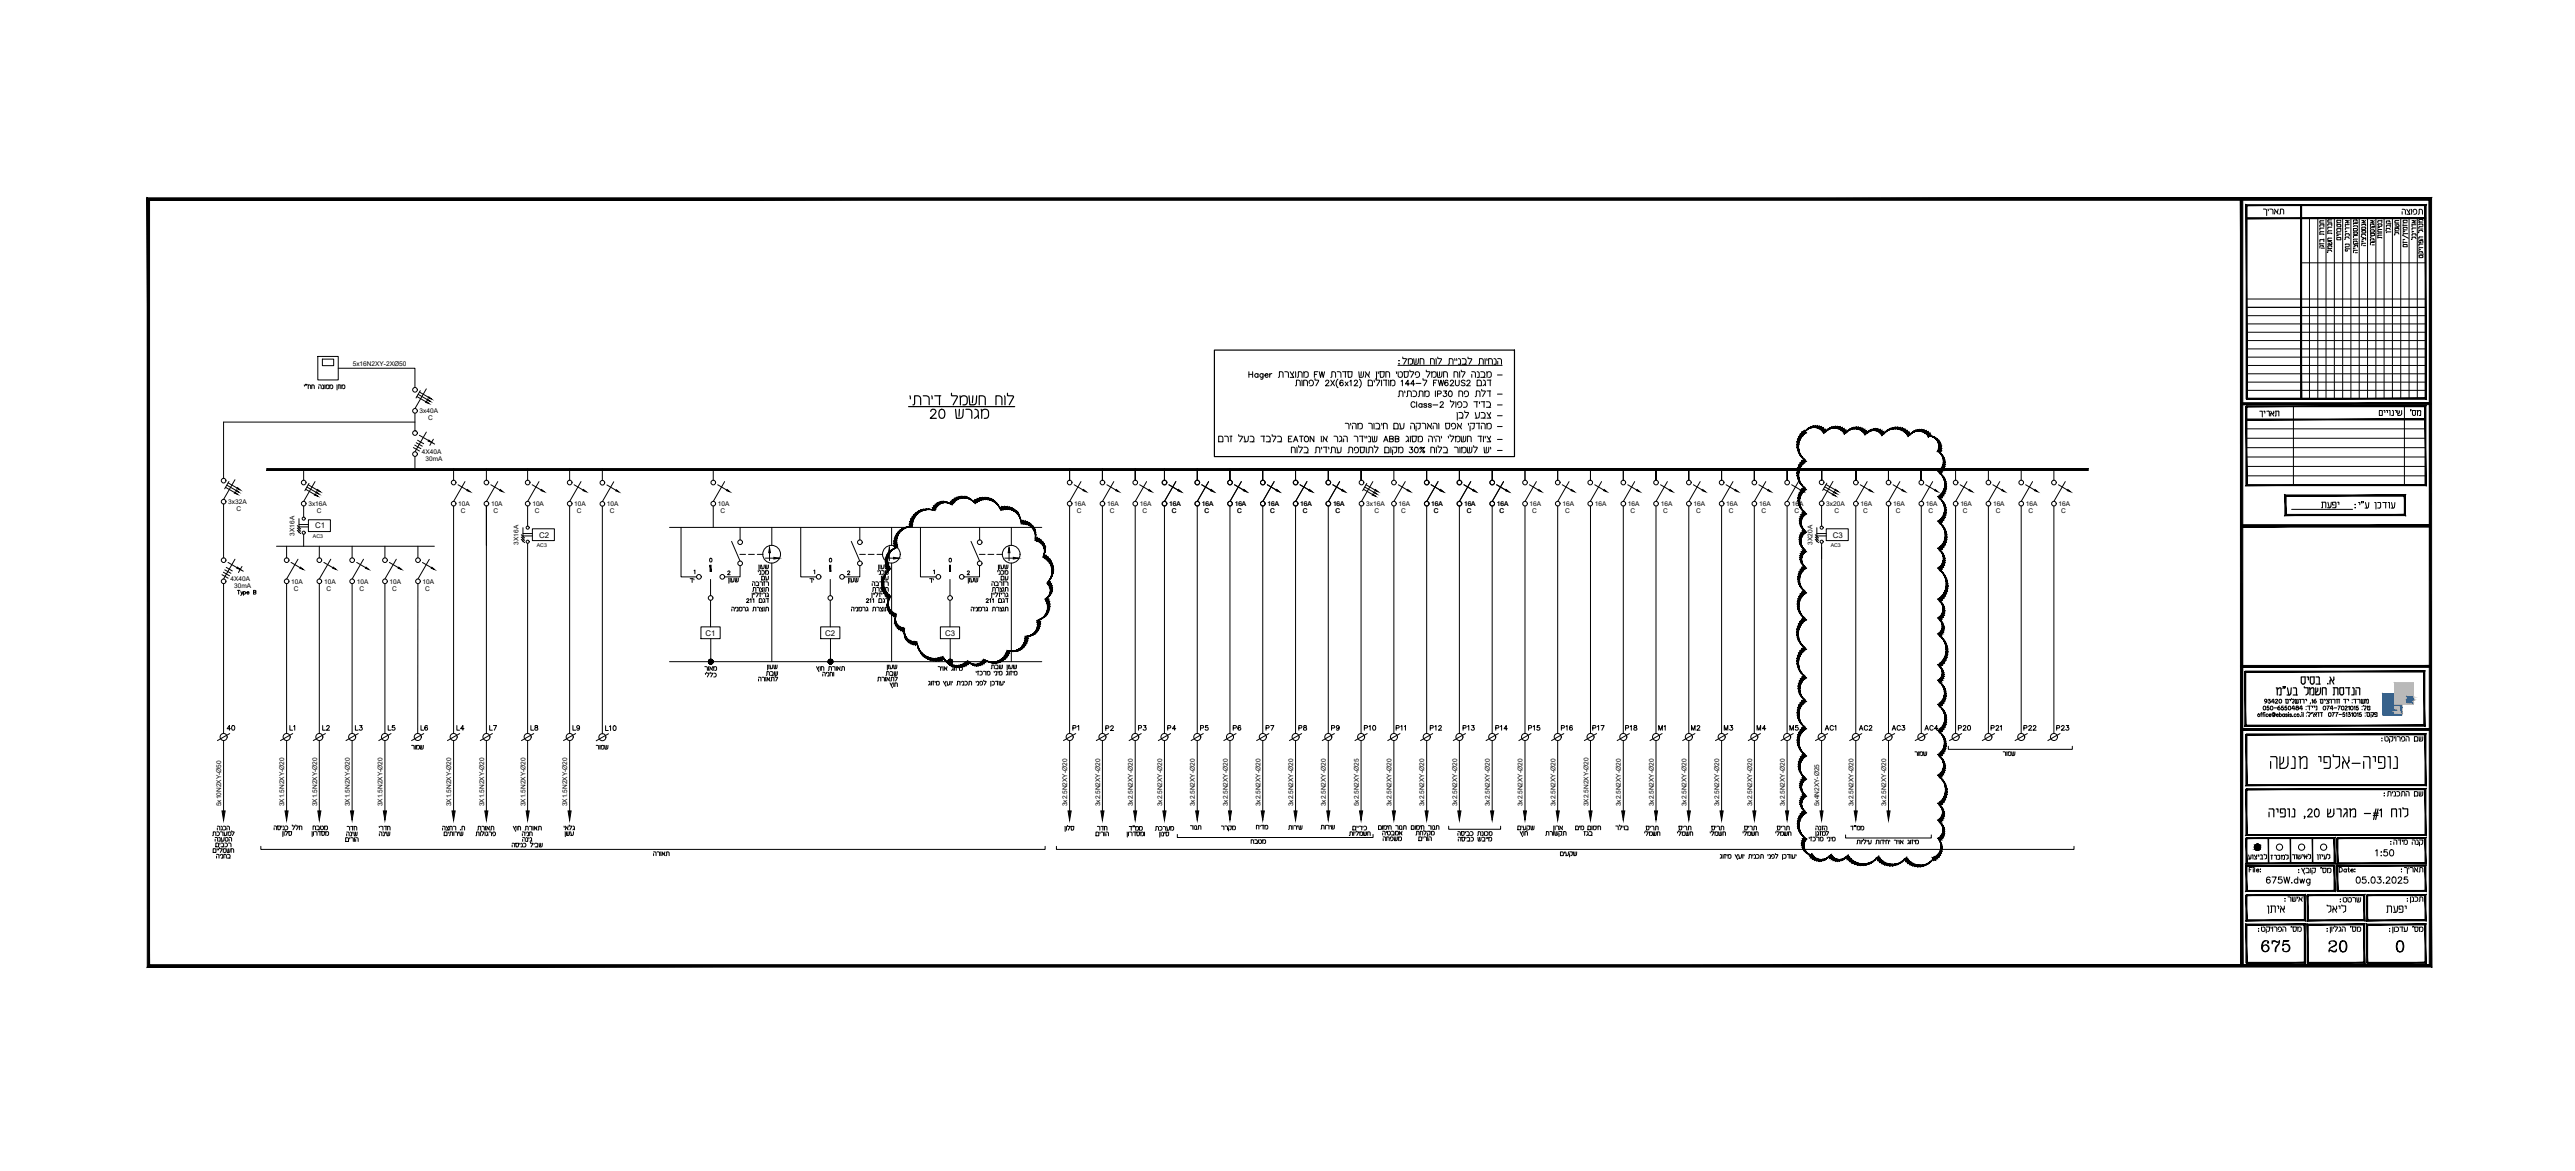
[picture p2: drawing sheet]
<svg xmlns="http://www.w3.org/2000/svg" width="1100mm" height="500mm" viewBox="0 0 1100 500" stroke-linecap="round" stroke-linejoin="round" font-family="sans-serif">
<defs><g id="words">
<g font-size="8.4">
<text x="964.8" y="407.5">675</text>
<text x="993.8" y="407.5">20</text>
</g>
<g font-size="7.5">
<text x="396.2" y="179.9">20 ‚%%142</text>
<text x="621.2" y="180.6">’ – -</text>
</g>
<g font-size="7.1">
<text x="595.8" y="157.3">%%U: ‡ ‡… ‰‰ …‰‡ „</text>
<text x="967" y="379.2">675W.dwg</text>
</g>
<g font-size="6.6">
<text x="573.3" y="185.2">‰„ … ‰‡ ’ „— „… ‘” ‰—ƒ„ -</text>
<text x="519.3" y="189.8">† ’ ƒ EATON … ‚„ ƒ‰‰ ABB ‚…‘ „‰„‰ ‰ ‡ ƒ…‰– -</text>
<text x="967.3" y="391.2">‰</text>
<text x="992.7" y="390.9">‰</text>
</g>
<g font-size="6.2">
<text x="965.6" y="93.1">‰</text>
<text x="595.8" y="170.4">‰ ‹ IP30 ‡” ƒ -</text>
<text x="981.8" y="293.2">t/ cxhx</text>
<text x="1018.5" y="390.9">’”‰</text>
</g>
<g font-size="5.7">
<text x="964.1" y="179.2">‰</text>
<text x="1028.3" y="178.5">'‘</text>
<text x="990.6" y="218">’”‰</text>
<text x="1016" y="318.2">: —‰… ”„</text>
<text x="603.6" y="358.1">‡ —</text>
<text x="774.3" y="358.4">‚†</text>
<text x="988.5" y="368.3">…‰’</text>
<text x="1013.5" y="366.5">1:50</text>
<text x="1024.5" y="373.9">: ‰</text>
<text x="1005.4" y="378.2">05.03.2025</text>
<text x="1026.9" y="386.6">: ‹</text>
</g>
<g font-size="5.3">
<text x="1024.8" y="92.8">„–…”</text>
<text x="1032.9" y="103.4" transform="rotate(-90 1032.9 103.4)">‹‰ ƒ</text>
<text x="996.9" y="109" transform="rotate(-90 996.9 109)">‡ ‡</text>
<text x="1004.7" y="108.3" transform="rotate(-90 1004.7 108.3)">“… ‹‰ ƒ</text>
<text x="1036.1" y="111.1" transform="rotate(-90 1036.1 111.1)">—‰… ”„ „</text>
<text x="310.1" y="250.1">…’</text>
<text x="361.2" y="250.1">…’</text>
<text x="412.4" y="250.1">…’</text>
<text x="326.7" y="287.2">…’</text>
<text x="347.5" y="287.9">•…‡ …</text>
<text x="377.8" y="287.2">…’</text>
<text x="322.8" y="292.1">„ …</text>
<text x="373.6" y="292.1">…</text>
<text x="96" y="312.9">40</text>
<text x="136.5" y="312.9">L2</text>
<text x="150.6" y="312.9">L3</text>
<text x="164.7" y="312.9">L5</text>
<text x="178.5" y="312.9">L6</text>
<text x="194" y="312.9">L4</text>
<text x="207.8" y="312.9">L7</text>
<text x="225.4" y="312.9">L8</text>
<text x="243.4" y="312.9">L9</text>
<text x="457.2" y="312.9">P1</text>
<text x="485.1" y="312.9">P3</text>
<text x="497.4" y="312.9">P4</text>
<text x="511.5" y="312.9">P5</text>
<text x="525.6" y="312.9">P6</text>
<text x="539.8" y="312.9">P7</text>
<text x="553.5" y="312.9">P8</text>
<text x="567.6" y="312.9">P9</text>
<text x="581.7" y="312.9">P10</text>
<text x="595.1" y="312.9">P11</text>
<text x="609.6" y="312.9">P12</text>
<text x="623.7" y="312.9">P13</text>
<text x="637.8" y="312.9">P14</text>
<text x="651.6" y="312.9">P15</text>
<text x="665.7" y="312.9">P16</text>
<text x="679.1" y="312.9">P17</text>
<text x="693.2" y="312.9">P18</text>
<text x="707.3" y="312.9">M1</text>
<text x="721.4" y="312.9">M2</text>
<text x="735.2" y="312.9">M3</text>
<text x="749.3" y="312.9">M4</text>
<text x="763.4" y="312.9">M5</text>
<text x="778.6" y="312.9">AC1</text>
<text x="793" y="312.9">AC2</text>
<text x="807.2" y="312.9">AC3</text>
<text x="820.9" y="312.9">AC4</text>
<text x="835.4" y="312.9">P20</text>
<text x="849.1" y="312.9">P21</text>
<text x="863.2" y="312.9">P22</text>
<text x="877.4" y="312.9">P23</text>
<text x="1017.1" y="341.1">: ‰ ‹ „</text>
<text x="89.6" y="358.1">‹ ’</text>
<text x="240.2" y="358.4">’</text>
<text x="520.3" y="356">—</text>
<text x="575" y="358.1">…‰ ‡</text>
<text x="647" y="356">‰’—</text>
<text x="662.5" y="356">…</text>
<text x="689" y="355.6">‰…</text>
<text x="789.5" y="355.6">ƒ&quot;</text>
<text x="665.3" y="366.9">‰’—</text>
<text x="959.2" y="367.9">’…–‰</text>
<text x="968.7" y="367.9">† ‹</text>
<text x="977.9" y="367.9">… ‰</text>
</g>
<g font-size="4.9">
<text x="993.8" y="107.2" transform="rotate(-90 993.8 107.2)">—† ‡</text>
<text x="1000.8" y="103.7" transform="rotate(-90 1000.8 103.7)">‰‡</text>
<text x="1011.4" y="106.2" transform="rotate(-90 1011.4 106.2)">„‰– ‘</text>
<text x="1015.3" y="105.8" transform="rotate(-90 1015.3 105.8)">„—‰ ‘…—</text>
<text x="1018.5" y="103" transform="rotate(-90 1018.5 103)">…‡‰</text>
<text x="320.3" y="253.6">–…</text>
<text x="371.5" y="253.6">–…</text>
<text x="422.6" y="253.6">–…</text>
<text x="311.5" y="262.1">„‰ ‚ –…</text>
<text x="317.5" y="258.6">211 ‚ƒ</text>
<text x="362.7" y="262.1">„‰ ‚ –…</text>
<text x="368.7" y="258.6">211 ‚ƒ</text>
<text x="413.8" y="262.1">„‰ ‚ –…</text>
<text x="420.2" y="258.6">211 ‚ƒ</text>
<text x="299.9" y="287.5">…</text>
<text x="399.3" y="287.5">‰… ‚…†‰</text>
<text x="126.6" y="312.9" transform="rotate(-90 126.6 312.9)">L1</text>
<text x="257.5" y="312.9">L10</text>
<text x="471" y="312.9">P2</text>
<text x="174.6" y="321">…</text>
<text x="253.3" y="321">…</text>
<text x="816.7" y="323.8">…</text>
<text x="854.4" y="323.8">…</text>
<text x="91.7" y="355.6">„ ‹„</text>
<text x="132.6" y="355.6">‡</text>
<text x="146.8" y="358.1">„ ‰</text>
<text x="147.1" y="355.6">ƒ‡</text>
<text x="160.9" y="358.1">„ ‰</text>
<text x="188.4" y="358.1">‰ … ‰</text>
<text x="467.4" y="355.6">ƒ‡</text>
<text x="589.5" y="357.7">„‰</text>
<text x="671.7" y="355.6">‰ … ‰‡</text>
<text x="774.3" y="355.6">„ †„</text>
<text x="217.7" y="362.7">„‘‰ ‹ ‰</text>
<text x="91.4" y="367.6">„‰ ‡</text>
<text x="974.7" y="385.9">: ‰</text>
<text x="998.4" y="386.3">:</text>
</g>
<g font-size="4.4">
<text x="293.5" y="249.8">ƒ‰</text>
<text x="320.3" y="251.2">„ †</text>
<text x="322.8" y="246.2">‰ ‹</text>
<text x="324.2" y="248.7">’</text>
<text x="344.7" y="249.8">ƒ‰</text>
<text x="371.5" y="251.2">„ †</text>
<text x="373.6" y="246.2">‰ ‹</text>
<text x="375.4" y="248.7">’</text>
<text x="395.8" y="249.8">ƒ‰</text>
<text x="422.6" y="251.2">„ †</text>
<text x="424.7" y="246.2">‰ ‹</text>
<text x="426.5" y="248.7">’</text>
<text x="415.6" y="289.3">‰†‹ ‰ ‰ ‚…†‰</text>
<text x="492.1" y="355.6">‹ ’</text>
<text x="507.3" y="355.2">…</text>
<text x="621.6" y="357.7">„‘‰ ‹ …‹</text>
<text x="675.2" y="357.7">†‚</text>
<text x="91" y="362.7">‰ ‹</text>
<text x="533.4" y="361.2">‡</text>
</g>
<g font-size="3.4">
<text x="134.6" y="225.6">C1</text>
<text x="230.3" y="229.5">C2</text>
<text x="783" y="229.5">C3</text>
<text x="301.4" y="271.3">C1</text>
<text x="352.5" y="271.3">C2</text>
<text x="403.7" y="271.3">C3</text>
</g>
<g font-size="2.8">
<text x="150.7" y="156.4">5x16N2XY-2XØ50</text>
<text x="179.2" y="176.4">3x40A</text>
<text x="182.8" y="179.4">C</text>
<text x="180.3" y="193.9">4X40A</text>
<text x="181.7" y="196.8">30mA</text>
<text x="97.5" y="215.2">3x32A</text>
<text x="131.7" y="216">3x16A</text>
<text x="195.7" y="216">10A</text>
<text x="209.8" y="216">10A</text>
<text x="227.4" y="216">10A</text>
<text x="245.3" y="216">10A</text>
<text x="306.7" y="216">10A</text>
<text x="458.9" y="216">16A</text>
<text x="472.9" y="216">16A</text>
<text x="486.9" y="216">16A</text>
<text x="499.4" y="216">16A</text>
<text x="513.4" y="216">16A</text>
<text x="527.4" y="216">16A</text>
<text x="541.4" y="216">16A</text>
<text x="555.4" y="216">16A</text>
<text x="569.4" y="216">16A</text>
<text x="583.6" y="216">3x16A</text>
<text x="597.4" y="216">16A</text>
<text x="611.4" y="216">16A</text>
<text x="625.4" y="216">16A</text>
<text x="639.4" y="216">16A</text>
<text x="653.4" y="216">16A</text>
<text x="667.4" y="216">16A</text>
<text x="681.3" y="216">16A</text>
<text x="695.4" y="216">16A</text>
<text x="709.4" y="216">16A</text>
<text x="723.4" y="216">16A</text>
<text x="737.4" y="216">16A</text>
<text x="751.4" y="216">16A</text>
<text x="765.4" y="216">16A</text>
<text x="780.1" y="215.9">3x20A</text>
<text x="794.7" y="216">16A</text>
<text x="808.7" y="216">16A</text>
<text x="822.7" y="216">16A</text>
<text x="837.4" y="216">16A</text>
<text x="851.4" y="216">16A</text>
<text x="865.4" y="216">16A</text>
<text x="879.4" y="216">16A</text>
<text x="101.1" y="218.2">C</text>
<text x="135.3" y="219">C</text>
<text x="196.8" y="219">C</text>
<text x="210.9" y="219">C</text>
<text x="228.5" y="219">C</text>
<text x="246.4" y="219">C</text>
<text x="259.3" y="216.1">10A</text>
<text x="260.4" y="219.1">C</text>
<text x="307.8" y="219">C</text>
<text x="460" y="219">C</text>
<text x="474" y="219">C</text>
<text x="488" y="219">C</text>
<text x="500.5" y="219">C</text>
<text x="514.5" y="219">C</text>
<text x="528.5" y="219">C</text>
<text x="542.5" y="219">C</text>
<text x="556.6" y="219">C</text>
<text x="570.5" y="219">C</text>
<text x="587.2" y="219">C</text>
<text x="598.6" y="219">C</text>
<text x="612.5" y="219">C</text>
<text x="626.5" y="219">C</text>
<text x="640.5" y="219">C</text>
<text x="654.5" y="219">C</text>
<text x="668.5" y="219">C</text>
<text x="696.6" y="219">C</text>
<text x="710.5" y="219">C</text>
<text x="724.5" y="219">C</text>
<text x="738.5" y="219">C</text>
<text x="752.5" y="219">C</text>
<text x="766.5" y="219">C</text>
<text x="783.7" y="218.9">C</text>
<text x="795.8" y="219">C</text>
<text x="809.8" y="219">C</text>
<text x="823.8" y="219">C</text>
<text x="838.5" y="219">C</text>
<text x="852.5" y="219">C</text>
<text x="866.5" y="219">C</text>
<text x="880.5" y="219">C</text>
<text x="125.9" y="228.6" transform="rotate(-90 125.9 228.6)">3X16A</text>
<text x="221.5" y="232.5" transform="rotate(-90 221.5 232.5)">3X16A</text>
<text x="774.2" y="232.5" transform="rotate(-90 774.2 232.5)">3X20A</text>
<text x="98.5" y="248.1">4X40A</text>
<text x="100" y="251.1">30mA</text>
<text x="124.4" y="249.1">10A</text>
<text x="138.4" y="249.1">10A</text>
<text x="152.4" y="249.1">10A</text>
<text x="166.4" y="249.1">10A</text>
<text x="180.5" y="249.1">10A</text>
<text x="125.5" y="252.1">C</text>
<text x="139.5" y="252.1">C</text>
<text x="153.5" y="252.1">C</text>
<text x="167.5" y="252.1">C</text>
<text x="181.7" y="252.2">C</text>
<text x="94.5" y="344.2" transform="rotate(-90 94.5 344.2)">5x10N2XY-Ø50</text>
<text x="121.4" y="344.2" transform="rotate(-90 121.4 344.2)">3X1.5N2XY-Ø20</text>
<text x="135.4" y="344.2" transform="rotate(-90 135.4 344.2)">3X1.5N2XY-Ø20</text>
<text x="149.4" y="344.2" transform="rotate(-90 149.4 344.2)">3X1.5N2XY-Ø20</text>
<text x="163.4" y="344.2" transform="rotate(-90 163.4 344.2)">3X1.5N2XY-Ø20</text>
<text x="192.7" y="344.2" transform="rotate(-90 192.7 344.2)">3X1.5N2XY-Ø20</text>
<text x="206.8" y="344.2" transform="rotate(-90 206.8 344.2)">3X1.5N2XY-Ø20</text>
<text x="224.4" y="344.2" transform="rotate(-90 224.4 344.2)">3X1.5N2XY-Ø20</text>
<text x="242.3" y="344.2" transform="rotate(-90 242.3 344.2)">3X1.5N2XY-Ø20</text>
<text x="455.9" y="344.2" transform="rotate(-90 455.9 344.2)">3x2.5N2XY-Ø20</text>
<text x="469.9" y="344.2" transform="rotate(-90 469.9 344.2)">3x2.5N2XY-Ø20</text>
<text x="483.9" y="344.2" transform="rotate(-90 483.9 344.2)">3x2.5N2XY-Ø20</text>
<text x="496.4" y="344.2" transform="rotate(-90 496.4 344.2)">3x2.5N2XY-Ø20</text>
<text x="510.4" y="344.2" transform="rotate(-90 510.4 344.2)">3x2.5N2XY-Ø20</text>
<text x="524.4" y="344.2" transform="rotate(-90 524.4 344.2)">3x2.5N2XY-Ø20</text>
<text x="538.4" y="344.2" transform="rotate(-90 538.4 344.2)">3x2.5N2XY-Ø20</text>
<text x="552.4" y="344.2" transform="rotate(-90 552.4 344.2)">3x2.5N2XY-Ø20</text>
<text x="566.4" y="344.2" transform="rotate(-90 566.4 344.2)">3x2.5N2XY-Ø20</text>
<text x="580.4" y="344.2" transform="rotate(-90 580.4 344.2)">5x2.5N2XY-Ø25</text>
<text x="594.4" y="344.2" transform="rotate(-90 594.4 344.2)">3x2.5N2XY-Ø20</text>
<text x="608.4" y="344.2" transform="rotate(-90 608.4 344.2)">3x2.5N2XY-Ø20</text>
<text x="622.4" y="344.2" transform="rotate(-90 622.4 344.2)">3x2.5N2XY-Ø20</text>
<text x="636.4" y="344.2" transform="rotate(-90 636.4 344.2)">3x2.5N2XY-Ø20</text>
<text x="650.4" y="344.2" transform="rotate(-90 650.4 344.2)">3x2.5N2XY-Ø20</text>
<text x="664.4" y="344.2" transform="rotate(-90 664.4 344.2)">3x2.5N2XY-Ø20</text>
<text x="678.5" y="344.2" transform="rotate(-90 678.5 344.2)">3X2.5N2XY-Ø20</text>
<text x="692.4" y="344.2" transform="rotate(-90 692.4 344.2)">3x2.5N2XY-Ø20</text>
<text x="706.4" y="344.2" transform="rotate(-90 706.4 344.2)">3x2.5N2XY-Ø20</text>
<text x="720.4" y="344.2" transform="rotate(-90 720.4 344.2)">3x2.5N2XY-Ø20</text>
<text x="734.4" y="344.2" transform="rotate(-90 734.4 344.2)">3x2.5N2XY-Ø20</text>
<text x="748.4" y="344.2" transform="rotate(-90 748.4 344.2)">3x2.5N2XY-Ø20</text>
<text x="762.4" y="344.2" transform="rotate(-90 762.4 344.2)">3x2.5N2XY-Ø20</text>
<text x="777.1" y="344.2" transform="rotate(-90 777.1 344.2)">5x4N2XY-Ø25</text>
<text x="791.7" y="344.2" transform="rotate(-90 791.7 344.2)">3x2.5N2XY-Ø20</text>
<text x="805.7" y="344.2" transform="rotate(-90 805.7 344.2)">3x2.5N2XY-Ø20</text>
</g>
<g font-size="2.2">
<text x="133.6" y="229.6">AC3</text>
<text x="229.3" y="233.4">AC3</text>
<text x="782" y="233.4">AC3</text>
</g>
</g></defs>
<!-- layer: 0-Lochot -->
<g fill="#000" stroke="#000" stroke-width=".43">
<path d="M182.1 171.3l1.2 1-1.5-.5zM182.6 170.4l1.2 .9-1.4-.5zM183.2 169.4l1.2 1-1.5-.6zM100.4 210.1l1.1 .9-1.4-.5zM100.9 209.1l1.2 1-1.4-.5zM101.5 208.2l1.1 .9-1.4-.5zM134.6 210.9l1.2 1-1.5-.6zM135.1 209.9l1.2 1-1.4-.5zM135.7 209l1.2 .9-1.5-.5zM199.7 209l1.2 .9-1.5-.5zM213.7 209l1.2 .9-1.5-.5zM231.4 209l1.1 .9-1.4-.5z"/>
<path d="M249.3 209l1.1 .9-1.4-.5zM263.3 209.1l1.1 .9-1.4-.5zM310.6 209l1.2 .9-1.5-.5zM462.9 209l1.1 .9-1.4-.5zM476.8 209l1.2 .9-1.4-.5zM490.9 209l1.1 .9-1.4-.5zM503.3 209l1.2 .9-1.4-.5zM517.4 209l1.1 .9-1.4-.5zM531.4 209l1.2 .9-1.5-.5zM545.4 209l1.1 .9-1.4-.5zM559.4 209l1.1 .9-1.4-.5zM573.4 209l1.1 .9-1.4-.5z"/>
<path d="M586.4 210.9l1.2 1-1.4-.6zM587 209.9l1.2 1-1.5-.5zM587.5 209l1.2 .9-1.4-.5zM601.3 209l1.2 .9-1.4-.5zM615.4 209l1.1 .9-1.4-.5zM629.4 209l1.1 .9-1.4-.5zM643.3 209l1.2 .9-1.4-.5zM657.4 209l1.1 .9-1.4-.5zM671.4 209l1.1 .9-1.4-.5zM685.2 209l1.2 .9-1.4-.5zM699.3 209l1.2 .9-1.4-.5zM713.4 209l1.1 .9-1.4-.5z"/>
<path d="M727.4 209l1.1 .9-1.4-.5zM741.3 209l1.2 .9-1.4-.5zM755.4 209l1.1 .9-1.4-.5zM769.4 209l1.1 .9-1.4-.5zM783 210.8l1.1 1-1.4-.6zM783.5 209.9l1.2 .9-1.4-.5zM784.1 208.9l1.1 1-1.4-.6zM798.7 209l1.1 .9-1.4-.5zM812.7 209l1.2 .9-1.5-.5zM826.6 209l1.2 .9-1.4-.5zM841.3 209l1.2 .9-1.4-.5zM855.3 209l1.2 .9-1.4-.5z"/>
<path d="M869.3 209l1.2 .9-1.4-.5zM883.3 209l1.2 .9-1.4-.5zM328.7 233.7l.4 2.2h-.7zM330.6 237.9l2.2 .4-2.2 .3zM379.9 233.7l.3 2.2h-.7zM381.7 237.9l2.3 .4-2.3 .3zM431 233.7l.4 2.2h-.7zM432.9 237.9l2.2 .4-2.2 .3zM128.4 242.1l1.1 1-1.4-.5zM142.4 242.1l1.2 1-1.5-.5zM156.4 242.1l1.1 1-1.4-.5zM170.3 242.1l1.2 1-1.4-.5z"/>
<path d="M184.5 242.2l1.1 .9-1.4-.5zM94.8 346.2h1.4l-.7 4zM121.8 346.2h1.3l-.7 4zM135.8 346.2h1.3l-.7 4zM149.7 346.2h1.4l-.7 4zM163.7 346.2h1.4l-.7 4zM193.1 346.2h1.3l-.6 4zM207.1 346.2h1.3l-.6 4zM224.7 346.2h1.4l-.7 4zM242.7 346.2h1.3l-.7 4zM456.2 346.2h1.4l-.7 4zM470.2 346.2h1.4l-.7 4z"/>
<path d="M484.3 346.2h1.3l-.7 4zM496.7 346.2h1.4l-.7 4zM510.8 346.2h1.3l-.7 4zM524.8 346.2h1.3l-.7 4zM538.7 346.2h1.4l-.7 4zM552.7 346.2h1.4l-.7 4zM566.8 346.2h1.3l-.7 4zM580.7 346.2h1.4l-.7 4zM594.7 346.2h1.4l-.7 4zM608.8 346.2h1.3l-.7 4zM622.7 346.2h1.4l-.7 4zM636.7 346.2h1.4l-.7 4z"/>
<path d="M650.7 346.2h1.4l-.7 4zM664.8 346.2h1.3l-.7 4zM692.7 346.2h1.4l-.7 4zM706.8 346.2h1.3l-.7 4zM720.7 346.2h1.4l-.7 4zM734.7 346.2h1.4l-.7 4zM748.7 346.2h1.4l-.7 4zM762.7 346.2h1.4l-.7 4zM777.5 346.2h1.3l-.7 4zM792.1 346.2h1.3l-.7 4zM806.1 346.2h1.3l-.7 4z"/>
<path d="M114 200v.8l778-.8zM114 200.8l778-.8v.8z"/>
<path d="M303.3 241.3v2.6h.4zM303.3 241.3h.4v2.6z"/>
<path d="M354.5 241.3v2.6h.4zM354.5 241.3h.4v2.6z"/>
<path d="M405.6 241.3v2.6h.4zM405.6 241.3h.4v2.6z"/>
</g>
<g fill="none" stroke="#000" stroke-width=".43">
<path d="M135.8 152.2h8.7v10h-8.7zM137.7 153.3h4.8v2.8h-4.8zM144.5 157.2h32.7v8.3M533.5 158.7v2.4M533.5 159.8h1.6M535.1 158.7v2.4M537.4 159.8a.78 .78 0 0 0-1.2-.1 .78 .78 0 0 0 0 1.2 .78 .78 0 0 0 1.2-.1M537.4 159.5v1.6M539.5 159.5l-.1 2.2-.9 .1M539.5 159.8a.76 .76 0 0 0-1.1-.1 .76 .76 0 0 0 0 1.1 .76 .76 0 0 0 1.1 0M542.4 159.5v1.6M543.3 159.5l-.5 .1-.4 .6"/>
<path d="M548.8 158.7l1.5 .3 .1 2.1M551.1 158.7l1.6 2.4h-1.6M552.7 158.7l-.7 1.4M553.4 158.7l.1 2.4M556.9 158.7l.1 2.4M557 159.3l.7-.6a.87 .87 0 0 1 1.1 .7v1.4l-1.1 .3M561.5 159.8h.9M562.9 158.7h-1.4v2.4M563.5 158.7l.6 2.4 .6-2.4 .5 2.4 .6-2.4M571.2 158.7l1.5 .3 .1 2.1M573.5 158.7h1.6M574.7 158.7v2.4"/>
<path d="M575.8 158.7h1.8l-.1 1.7-.4 .6-1.1 .1zM580.4 158.7l.3 2.4 1.6-.3 .2-2.1M581.5 158.7l-.1 1.8M583.2 158.7l1.8 2.4M583.6 159.3l-.4 1.8M585 158.7l-.4 1.8M587.9 158.7l.1 3.2M588.7 158.7l.1 .8M589.5 158.7h1.8l-.1 1.7-.4 .6-1.1 .1zM597.2 156h44.5M597.2 158.7l.2 2.1 1 .3 .6-.3 .1-1.4-.4-.6h-.8M599.8 158.7h1.8l-.1 1.7-.4 .6-1.1 .1z"/>
<path d="M602.3 158l.1 .7 1.5 .1-1.2 2.3M609.3 158v.7l1.6 .1-1.2 2.3M611.5 158.7l.1 2.4M611.6 159.3l.8-.6a.87 .87 0 0 1 1.1 .7l-.1 1.4-1 .3M613.9 158.7l.3 2.4 1.6-.3 .2-2.1M615 158.7l-.2 1.8M623.4 158.7l.1 2.4M624.2 158l.1 .7 1.5 .1-1.1 2.3M628.7 158.7l1.5 .3 .1 2.1M628.7 159.8v1.3M631 158.7l.5 .1 .4 .6v1.7h-.9M632.5 158.7h1a1.33 1.33 0 0 1 .8 1.1 1.33 1.33 0 0 1-.7 1.3"/>
<path d="M635.1 158.7l.1 2.4M635.2 159.3l.7-.6a.87 .87 0 0 1 1.1 .7l-.1 1.4-1 .3M130 164.3v.6M130.6 164.1l-.1 .4M131.1 164.1l-.2 .4M131.7 165.9v-1.6l.9 .3 .1 1.3M133.2 165.9v-1.6l1 .3v1.3M136.1 164.3l1 .3 .1 1.3M136.1 165.1v.8M137.7 164.3l.6 .5v1.1h-.6M138.7 164.3l.1 1.6M139.3 164.3v1.6"/>
<path d="M139.3 164.7l.8-.4 .4 .5v.9l-.7 .2M140.8 164.3l.1 1.6M140.9 164.7l.8-.4 .5 .5-.1 .9-.7 .2M143.9 164.3l.1 2.2M144.4 164.3h.6M144.9 164.3l-.2 1.6M145.5 164.3l.1 1.6M146 164.3l.1 1.6M146.1 164.7l.8-.4 .4 .5-.1 .9-.6 .2M177.2 176.4v7.5M178.1 169.3l3.8 2.2M178.6 168.3l3.9 2.3"/>
<path d="M179.2 167.4l3.8 2.2M179.5 166.8l-1.8 3.1M182.1 166l-4.9 8.4M540.3 160.2h1.4a.77 .77 0 0 0-.8-.6 .77 .77 0 0 0-.7 .7 .77 .77 0 0 0 .7 .8l.8-.3M546.1 161.1l.4-.3v-2.1l1.5 .3 .1 2.1M553.4 164.7l.4-.3v-2.1h.9l.6 .4 .1 2M554.2 161.1l.4-.3v-2.1l1.5 .3 .1 2.1M556.1 162.3l.1 2.4M556.9 164.7v-2.4h.9l.6 .4 .1 2M559.4 163.7a.92 .92 0 0 1 .5-1.5 .92 .92 0 0 1 1.1 1l-.4 1.4-1.1 .1M561.7 161.6l.1 .7 1.5 .1-1.2 2.3M566.3 162.9l.4-.6 .9 .4-.3 .8-1.1 1.2h1.6"/>
<path d="M568.5 161.1l.4-.3v-2.1l1.5 .3 .1 2.1M568.5 162.3l1.6 2.4M570.1 162.3l-1.6 2.4M571.5 161.9a2.44 2.44 0 0 0 0 3.6M573.7 162.7l-.1-.3a1.18 1.18 0 0 0-1.5 .9 1.18 1.18 0 0 0 .9 1.4 .74 .74 0 0 0 .8-.7 .74 .74 0 0 0-.7-.8 .74 .74 0 0 0-.8 .7M574.6 163.1l1.3 1.6M575.9 163.1l-1.3 1.6M576.6 162.7l.5-.4v2.4M578.5 162.9l.5-.6 .9 .4-.4 .8-1.1 1.2h1.6M580.7 161.9a2.44 2.44 0 0 1 0 3.6M584.5 162.3h1.1l.5 .4 .2 2h-1.8zM587 162.3l.1 .8"/>
<path d="M587.8 161.6l.1 .7 1.5 .1-1.2 2.3M590 162.3l.2 2.4M590.8 162.3h1.7M592 161.1v-2.4l1.5 .3 .1 2.1M592.1 162.3v2.4M593.1 162.3l.2 2.4M593.9 162.3l.2 2.4M594.1 162.9l.6-.6a.87 .87 0 0 1 1.2 .7l-.1 1.4-1.1 .3M598.5 162.7l.6-.4v2.4M602.1 163.9h-1.8l1.2-1.6v2.4M604.4 163.9h-1.8l1.2-1.6v2.4M604.4 172.1a.87 .87 0 0 0-1-.6 .87 .87 0 0 0-.7 .9v.6a.87 .87 0 0 0 .7 .9 .87 .87 0 0 0 1-.6"/>
<path d="M604.8 160.1a.91 .91 0 0 1 .4-1.5 .91 .91 0 0 1 1.2 1l-.2 1.2-1.3 .3M605.2 171.5v2.4M607.4 172.6a.77 .77 0 0 0-1.1-.1 .77 .77 0 0 0 0 1.2 .77 .77 0 0 0 1.1-.2M607.4 172.3v1.6M607.9 161.6l.1 .7 1.5 .1-1.2 2.3M609.5 172.6l-.5-.3-.7 .1v.5l1 .3 .2 .3-.5 .4-.8-.4M611.4 172.6l-.4-.3-.7 .1v.5l1 .3 .1 .3-.4 .4-.8-.4M612.1 172.9h2.1M613.8 162.3h-1.4v2.4M614.4 162.3l.6 2.4 .5-2.4 .6 2.4 .6-2.4M615.2 172.1l.2-.5 .7-.1 .4 .7-1.4 1.7h1.6M616.7 161.1v-2.4l1.5 .3 .1 2.1"/>
<path d="M618.5 162.7l-.1-.3a1.18 1.18 0 0 0-1.4 .9 1.18 1.18 0 0 0 .8 1.4 .74 .74 0 0 0 .8-.7 .74 .74 0 0 0-.7-.8 .74 .74 0 0 0-.8 .7M619.5 170.8l.1 .7 1.5 .1-1.1 2.3M619.5 162.9l.5-.6 .9 .4-.3 .8-1.2 1.2h1.6M621.1 161.1v-2.4l1.5 .3 .1 2.1M621.7 162.3v1.7l.7 .7 .8-.3 .1-2.1M621.8 171.5l.1 2.4M622.9 172.9a.91 .91 0 0 1 .4-1.5 .91 .91 0 0 1 1.2 1l-.5 1.4-1 .1M625.1 171.5h.8a1.26 1.26 0 0 1 .9 1.2 1.26 1.26 0 0 1-.9 1.2h-.8M625.8 162.7l-.5-.4-1.1 .4 .3 .5 1.3 .8-.5 .7-1.1-.3M626.6 162.9l.5-.6h.4l.5 .4-.4 .8-1.1 1.2h1.6M630.9 171.5v2.4M631 162.3h1.1l.6 .4 .1 2h-1.8z"/>
<path d="M632.5 161.1h1.9M633.6 162.3l.8 .4 .2 2M633.9 171.5v2.4M635 171.5h.9a1.28 1.28 0 0 1 .8 1.2 1.28 1.28 0 0 1-.7 1.2M635.3 162.3h1.6M636.6 162.3v2.4M639.7 160.1h2M95.5 180.2v24M177.2 183.9h.1M177.2 194.8v5.7M551.6 193.3v-2.4l1.5 .3 .2 2.1M553.9 190.9l.2 2.4"/>
<path d="M554.7 190.2l.2 .7 1.4 .1-1.1 2.3M557 190.9h1a1.31 1.31 0 0 1 .8 1.2 1.31 1.31 0 0 1-.8 1.2M557 193.3h1.8M561.7 193.3l.4-.3v-2.1l1.6 .3 .1 2.1M566.5 190.9v2.4M568.3 193.3l.5-.3v-2.1l1.5 .3 .1 2.1M571.1 190.9l.6 2.4M572.9 190.9l-.2 2.1-1.6 .3M575.8 193.3l.4-.3v-2.1l1.5 .3 .1 2.1M578.7 192.3a.91 .91 0 0 1 .5-1.5 .91 .91 0 0 1 1.1 1l-.4 1.4-1 .1M581 190.9h1.8l-.1 1.7-.3 .6-1.2 .1zM583.5 190.9l.1 2.4"/>
<path d="M584.3 193.3l.5-.3v-2.1l1.5 .3 .1 2.1M587.1 190.2l.1 .7 1.5 .1-1.2 2.3M591.5 190.9h1.2l.6 .3v2.1h-1.8zM594.1 190.9v2.4M594.9 190.9h1.8l-.3 2.1-.8 .3M594.9 192v2.1M597.4 190.9l.1 2.4M597.5 191.5l.7-.6a.87 .87 0 0 1 1.1 .7l-.1 1.4-1 .3M602.1 190.9h1.3l-.7 .9a.8 .8 0 0 1 .6 1.3 .8 .8 0 0 1-1.4-.3M604.6 191a1.18 1.18 0 0 1 1.4 .9 1.18 1.18 0 0 1-.8 1.4l-.8-.5-.2-.8zM607.1 190.9l.2 .5-.6 .3-.2-.5 .3-.3 .9 .2 .9-.2-2.1 2.4M607.9 192.6l.4-.1 .2 .7-.5 .1z"/>
<path d="M611.2 193.3v-2.4l1.5 .3 .1 2.1M613.5 190.9l.1 2.4M614.3 190.2l.1 .7 1.5 .1-1.2 2.3M616.5 190.9h1a1.33 1.33 0 0 1 .8 1.2 1.33 1.33 0 0 1-.7 1.2M616.5 193.3h1.9M621.2 190.9l1.5 .3 .2 2.1M623.5 190.9l.2 2.4M624.3 190.9l.2 2.4M624.5 191.5l.6-.6a.87 .87 0 0 1 1.2 .7l-.1 1.4-1.1 .3M626.7 190.9l.3 2.4 1.6-.3 .2-2.1M627.8 190.9l-.2 1.9M629.5 190.2l.1 .7 1.5 .1-1.2 2.3"/>
<path d="M633.9 190.9l.3 2.4h1l.6-.3 .2-2.1M635 190.9l-.2 1.9M639.7 192.3h2M95.5 215.2v23M96.4 208l3.8 2.3M96.9 207.1l3.9 2.3M97.5 206.1l3.8 2.3M97.8 205.5l-1.8 3.2M100.4 204.8l-4.9 8.4M129.7 200.5v4.5M129.7 216v4.7M130.6 208.8l3.9 2.3"/>
<path d="M131.1 207.9l3.9 2.3M131.7 206.9l3.9 2.3M132 206.3l-1.8 3.2M134.6 205.6l-4.9 8.5M193.8 200v5M193.8 216v97.2M195.7 206.9l3.9 2.3M198.6 205.6l-4.8 8.5M207.8 200v5M209.7 206.9l3.9 2.3M212.6 205.6l-4.8 8.5M225.4 200v5"/>
<path d="M225.4 216v8.6M227.3 206.9l3.9 2.3M230.3 205.6l-4.9 8.5M243.3 200v5M243.3 216v97.2M245.2 206.9l3.9 2.3M248.2 205.6l-4.9 8.5M257.3 200.1v5M257.3 216.1v97.1M259.2 207l3.9 2.3M262.2 205.7l-4.9 8.4M304.7 200.5v4.5"/>
<path d="M304.7 216v9.1M306.6 206.9l3.9 2.3M309.5 205.6l-4.8 8.5M456.9 205v-5v5M456.9 216v97.2M458.9 206.9l3.8 2.3M461.8 205.6l-4.9 8.5M470.9 205v-5v5M470.9 216v97.2M472.8 206.9l3.9 2.3M475.8 205.6l-4.9 8.5M484.9 205v-5v5"/>
<path d="M484.9 216v97.2M486.8 206.9l3.9 2.3M489.8 205.6l-4.9 8.5M497.4 205v-5v5M497.4 216v97.2M499.3 206.9l3.9 2.3M502.3 205.6l-4.9 8.5M511.4 205v-5v5M511.4 216v97.2M513.3 206.9l3.9 2.3M516.3 205.6l-4.9 8.5M525.4 205v-5v5"/>
<path d="M525.4 216v97.2M527.3 206.9l3.9 2.3M530.3 205.6l-4.9 8.5M539.4 205v-5v5M539.4 216v97.2M541.4 206.9l3.9 2.3M544.3 205.6l-4.9 8.5M553.4 205v-5v5M553.4 216v97.2M555.3 206.9l3.9 2.3M558.3 205.6l-4.9 8.5M567.4 205v-5v5"/>
<path d="M567.4 216v97.2M569.3 206.9l3.9 2.3M572.3 205.6l-4.9 8.5M581.4 205v-5v5M581.4 216v97.2M582.4 208.8l3.9 2.3M583 207.9l3.9 2.3M583.5 206.9l3.9 2.3M583.9 206.3l-1.8 3.2M586.4 205.6l-4.8 8.5M595.4 200v5M595.4 216v97.2"/>
<path d="M597.3 206.9l3.9 2.3M600.3 205.6l-4.9 8.5M609.4 205v-5v5M609.4 216v97.2M611.3 206.9l3.9 2.3M614.3 205.6l-4.9 8.5M623.4 205v-5v5M623.4 216v97.2M625.3 206.9l3.9 2.3M628.3 205.6l-4.9 8.5M637.4 205v-5v5M637.4 216v97.2"/>
<path d="M639.3 206.9l3.9 2.3M642.3 205.6l-4.9 8.5M651.4 200v5M651.4 216v97.2M653.3 206.9l3.9 2.3M656.3 205.6l-4.9 8.5M665.4 200v5M665.4 216v97.2M667.3 206.9l3.9 2.3M670.3 205.6l-4.9 8.5M679.4 205v-5v5M679.4 216v97.2"/>
<path d="M681.2 206.9l3.9 2.3M684.1 205.6l-4.8 8.5M693.4 200v5M693.4 216v97.2M695.3 206.9l3.9 2.3M698.3 205.6l-4.9 8.5M707.4 205v-5v5M707.4 216v97.2M709.3 206.9l3.9 2.3M712.3 205.6l-4.9 8.5M721.4 205v-5v5M721.4 216v97.2"/>
<path d="M723.3 206.9l3.9 2.3M726.3 205.6l-4.9 8.5M735.4 205v-5v5M735.4 216v97.2M737.3 206.9l3.9 2.3M740.3 205.6l-4.9 8.5M749.4 205v-5v5M749.4 216v97.2M751.3 206.9l3.9 2.3M754.3 205.6l-4.9 8.5M763.4 205v-5v5M763.4 216v97.2"/>
<path d="M765.3 206.9l3.9 2.3M768.3 205.6l-4.9 8.5M778.1 200v5zM778.1 216v8.6M778.9 208.8l3.9 2.2M779.5 207.8l3.9 2.3M780 206.9l3.9 2.2M780.4 206.3l-1.8 3.1M783 205.5l-4.9 8.4M792.7 200v5zM792.7 216v97.2M794.6 206.9l3.9 2.3"/>
<path d="M797.6 205.6l-4.9 8.5M806.7 200v5zM806.7 216v97.2M808.7 206.9l3.8 2.3M811.6 205.6l-4.9 8.5M820.7 200v5zM820.7 216v97.2M822.6 206.9l4 2.3M825.6 205.6l-4.9 8.5M835.4 200v5M835.4 216v97.2M837.3 206.9l3.9 2.3"/>
<path d="M840.2 205.6l-4.8 8.5M849.4 200v5M849.4 216v97.2M851.3 206.9l3.9 2.3M854.2 205.6l-4.8 8.5M863.4 200v5M863.4 216v97.2M865.3 206.9l3.9 2.3M868.3 205.6l-4.9 8.5M877.4 200v5M877.4 216v97.2M879.3 206.9l3.9 2.3"/>
<path d="M882.2 205.6l-4.8 8.5M118.1 233.2h67.4M122.4 233.2v5M127.3 238.7l-4.9 8.5M136.4 233.2v5M141.3 238.7l-4.9 8.5M150.4 233.2v5M155.3 238.7l-4.9 8.5M164.4 233.2v5M169.3 238.7l-4.9 8.5M178.5 233.2v5M183.4 238.8l-4.9 8.4"/>
<path d="M207.8 232.8v-16.8v97.2M225.4 231.9v81.3M286 225.1h159M290.9 225.1v21.2h6.7M312.5 231.1l3.6 8.4M316.1 236.7h2.4M316.1 225.1v5.4M319.7 236.7h2.5M323.5 236.7h2.4M326.9 238.3h3.7M328.7 235.9v3.4M329.7 225.1v7.7"/>
<path d="M342.1 225.1v21.2h6.6M363.6 231.1l3.7 8.4M367.2 236.7h2.5M367.3 225.1v5.4M370.9 236.7h2.5M374.6 236.7h2.5M378 238.3h3.7M379.9 235.9v3.4M380.9 225.1v7.7M393.2 225.1v21.2h6.6M414.8 231.1l3.7 8.4M418.3 236.7h2.5"/>
<path d="M418.5 225.1v5.4M422 236.7h2.5M425.8 236.7h2.4M429.2 238.3h3.7M431 235.9v3.4M432 225.1v7.7M778.1 231.9v81.3M95.5 249.1v64.1M101.4 252h1.1M101.9 252v1.6M102.9 252.5l.4 1.1 .5-1.1M103.3 253.6l-.5 .5"/>
<path d="M104 252.8a.5 .5 0 0 1 .7-.1 .5 .5 0 0 1 0 .8 .5 .5 0 0 1-.7-.1M104 252.5v1.6M105.5 253h.9a.53 .53 0 0 0-.8-.2 .53 .53 0 0 0 0 .8 .53 .53 0 0 0 .8-.2M108.3 252.8l.9-.1 .1-.5-1-.2v1.6l1-.1v-.4l-.3-.3M122.4 249.1v64.1M124.3 240.1l3.9 2.3M136.4 249.1v64.1M138.3 240.1l3.9 2.3M150.4 249.1v64.1M152.4 240.1l3.9 2.3M164.4 249.1v64.1M166.3 240.1l3.9 2.3"/>
<path d="M178.5 249.1l-.1 64.1M180.5 240.1l3.9 2.3M296.5 243.6l.3-.3v1.7M303.5 247.4v6.9M303.5 256.3v11.3M310.9 244.1l.3-.4 .6 .3-1 1.3h1.1M316.1 241.5v4.8h-6.6M329.7 240.4v42.1M347.6 243.6l.4-.3v1.7M354.7 247.4v6.9M354.7 256.3v11.3M362 244.1l.4-.4 .6 .3-1 1.3h1.1"/>
<path d="M367.3 241.5v4.8h-6.7M380.9 240.4v42.1M398.8 243.6l.4-.3v1.7M405.8 247.4v6.9M405.8 256.3v11.3M413.2 244.1l.3-.4 .6 .3-1 1.3h1.1M418.4 241.5v4.8h-6.6M432 240.4v42.1M299.4 267.6h8.2v5h-8.2zM303.6 272.7v9.8M350.6 267.6h8.2v5h-8.2zM354.8 272.7v9.8"/>
<path d="M401.7 267.6h8.2v5h-8.2zM405.9 272.7v9.8M286 282.5h159M302.6 282.6l1.1-1.2-1.1 1.2M302.7 282.9l1.3-1.4-1.3 1.4M302.7 283l1.4-1.4-1.4 1.4M302.8 283.1l1.4-1.5-1.4 1.5M302.8 283.1l1.4-1.4-1.4 1.4M302.9 283.1l1.4-1.4-1.4 1.4M302.9 283.2l1.4-1.5-1.4 1.5M302.9 283.2l1.5-1.4-1.5 1.4M303 283.3l1.4-1.5-1.4 1.5"/>
<path d="M303.1 283.3l1.4-1.4-1.4 1.5M303.1 281.6l-.4 .4M303.2 281.5l-.6 .6M303.3 281.5l-.7 .7M303.4 281.5l-.8 .7M303.5 281.4l-.9 1M303.6 281.4l-1 1M303.7 281.4l-1.1 1.1M303.8 281.4l-1.2 1.3 1.3-1.2M304 281.5l-1.4 1.3M304.2 281.6l-1.5 1.4M304.2 281.7l-1.4 1.4"/>
<path d="M304.4 281.7l-1.5 1.5M304.4 281.9l-1.4 1.4 1.5-1.4M353.7 282.5l1.1-1.1-1.1 1.1M353.8 282.8l1.3-1.3-1.3 1.3M353.9 283l1.4-1.4-1.4 1.4M353.9 283.1l1.4-1.5-1.4 1.5M353.9 283.1l1.5-1.4-1.5 1.4M354 283.2l1.5-1.5-1.5 1.5M354.4 281.5l-.6 .6M354.6 281.4l-.9 .9M354.7 281.4l-1 1M355 281.4l-1.3 1.1"/>
<path d="M355.1 281.5l-1.3 1.3M355.2 281.5l-1.3 1.4M355.3 281.6l-1.4 1.4M355.4 281.7l-1.4 1.4 1.4-1.4M355.5 281.8l-1.5 1.3M404.9 282.5l1.2-1.1-1.2 1.2M404.9 282.8l1.3-1.3-1.3 1.3M404.9 282.8l1.5-1.3-1.4 1.4M405 283l1.4-1.4-1.4 1.4M405 283.1l1.5-1.5-1.4 1.5M405.1 283.1l1.4-1.4-1.4 1.4M405.3 283.3l1.4-1.5-1.4 1.5"/>
<path d="M405.3 281.6l-.2 .3M405.6 281.5l-.6 .6M405.7 281.4l-.8 .9M405.9 281.4l-1 .9M406.1 281.5l-1.2 1.2M406.4 281.6l-1.4 1.4 1.4-1.4M406.6 281.7l-1.5 1.4 1.5-1.4M406.6 281.7l-1.3 1.5M406.6 281.7l-1.5 1.4M406.8 282l-1.5 1.3M423.4 285.5l.3-.2v-1.4l.9 .2 .1 1.4M425.2 283.9h.6a.84 .84 0 0 1 .6 .8 .84 .84 0 0 1-.5 .8"/>
<path d="M426.8 283.9l.2 1.6 .9-.1 .3-1.5M427.6 283.9l-.1 1.2M430.1 283.9l.1 2.1M430.7 283.9v1.6M431.2 283.9l.4 1.6M432.4 283.9l-.3 1.5-.9 .1M432.9 283.9l.1 1.6 1-.1 .3-1.5M433.6 283.9l-.1 1.2M95.5 316.2v30M98.1 313.2l-5.2 3M122.4 316.2v30M125.1 313.2l-5.3 3"/>
<path d="M136.4 316.2v30M139 313.2l-5.2 3M150.4 316.2v30M153 313.2l-5.2 3M164.4 316.2v30M167 313.2l-5.2 3M181 313.2l-5.2 3M193.8 316.2v30M196.4 313.2l-5.3 3M207.8 316.2v30M210.4 313.2l-5.3 3M225.4 316.2v30"/>
<path d="M228 313.2l-5.2 3M243.3 316.2v30M245.9 313.2l-5.2 3M259.9 313.2l-5.2 3M456.9 316.2v30M459.5 313.2l-5.2 3M470.9 316.2v30M473.5 313.2l-5.2 3M484.9 316.2v30M487.5 313.2l-5.2 3M497.4 316.2v30M500 313.2l-5.2 3"/>
<path d="M511.4 316.2v30M514 313.2l-5.2 3M525.4 316.2v30M528 313.2l-5.2 3M539.4 316.2v30M542 313.2l-5.2 3M553.4 316.2v30M556 313.2l-5.2 3M567.4 316.2v30M570 313.2l-5.2 3M581.4 316.2v30M584 313.2l-5.2 3"/>
<path d="M595.4 316.2v30M598 313.2l-5.2 3M609.4 316.2v30M612 313.2l-5.2 3M623.4 316.2v30M626 313.2l-5.2 3M637.4 316.2v30M640 313.2l-5.2 3M651.4 316.2v30M654 313.2l-5.2 3M665.4 316.2v30M668 313.2l-5.2 3"/>
<path d="M682 313.2l-5.2 3M693.4 316.2v30M696 313.2l-5.2 3M707.4 316.2v30M710 313.2l-5.2 3M721.4 316.2v30M724 313.2l-5.2 3M735.4 316.2v30M738 313.2l-5.2 3M749.4 316.2v30M752 313.2l-5.2 3M763.4 316.2v30"/>
<path d="M766 313.2l-5.2 3M778.1 316.2v30M780.7 313.2l-5.2 3M792.7 316.2v30M795.3 313.2l-5.2 3M806.7 316.2v30M809.3 313.2l-5.2 3M823.3 313.2l-5.2 3M832.3 318.6v1.3h52.9v-1.3M838 313.2l-5.3 3M852 313.2l-5.2 3M866 313.2l-5.2 3"/>
<path d="M880 313.2l-5.2 3M117.1 352.6l1 .2 .1 1.4M117.1 353.4v.8M118.6 352.6h1.2l-.3 1.5-.8 .1zM120.3 352.6l.1 .6M120.8 355v2.1M120.8 352.6l.6 .5v1.1h-.6M121.3 355l.1 1.6M121.8 354.6l.1 .4 1 .1-.8 1.5M121.9 352.6h.5a.87 .87 0 0 1 .6 .8 .87 .87 0 0 1-.6 .8h-.5M123.4 355h1.2l-.4 1.5-.7 .1zM124.8 352.1l.1 .5 1 .1-.8 1.5"/>
<path d="M126.4 352.1v.5l1 .1-.7 1.5M127.9 354.2v-1.6l1 .2v1.4M203.3 356.8l.3-.3v-1.4l1 .3v1.4M204 354.3l.3-.2v-1.4l1 .3 .1 1.3M205.1 355.1l.1 1.7M205.7 354.7v.4l1 .1-.7 1.6M205.8 352.7l1 .3 .1 1.3M207.2 355.1v1.7M207.3 352.7l.1 1.6M207.8 355.1l.5 .3 .1 1.4M207.9 352.7l1.2 1.6M208.2 353.1l-.3 1.2"/>
<path d="M208.4 356.2l-.7 .6M208.9 355.1l1 .3 .1 1.4M209.1 352.7l-.3 1.3M209.5 354.3l.3-.2v-1.4l1.1 .3v1.3M210.6 356.1a.61 .61 0 0 1 .3-1 .61 .61 0 0 1 .8 .7l-.3 .9-.7 .1M219.2 352.7l1.1 2.2M220.3 352.7l-.5 1.1M220.8 352.7l.1 1.6M221.3 354.3v-1.6l1 .3 .1 1.3M223.1 355.1l1 .3 .1 1.4M223.1 355.9v.9M224.3 354.3l.3-.2v-1.4l1 .3v1.3"/>
<path d="M224.7 355.1v.6M225.2 355.1l.6 .5v1.2h-.6M226.1 352.7l1 .3 .1 1.3M226.3 356.8v-1.7l.9 .3 .1 1.4M227.6 352.7l.1 1.6M228.2 352.7l1.2 1.6M228.5 353.1l-.3 1.2M229.4 352.7l-.3 1.3M229.8 354.3l.3-.2v-1.4l1 .3 .1 1.3M243.2 352.2v.5h1l-.7 1.6M454.9 352.8l.1 2.1M455.5 352.8v1.6"/>
<path d="M456 352.4l.1 .4 1 .1-.8 1.5M457.5 352.8h1.2l-.3 1.5-.7 .1zM481.5 355.2v2.1M482 355.2v1.6M482.4 352.8h1.1M482.5 355.2l1 .2 .1 1.4M483.2 352.8v1.6M484 355.2h1.1M484.1 352.6l-.2 .4M484.5 352.6l-.1 .4M484.9 355.2v1.6M485.1 352.8v1.6"/>
<path d="M485.1 353.2l.8-.4 .5 .5-.1 .9-.7 .2M485.6 355.2h1.2l-.3 1.5-.8 .1zM486.7 352.8v1.6M486.7 353.2l.8-.4 .5 .5-.1 .9-.7 .2M487.3 355.2v1.6M487.3 355.6l.5-.4 .7 .2v1.2l-.7 .2M488.9 355.2v1.6M495.4 355.2v2.2M502.9 356.2v1.3h83.6v-1.3M536.7 353.9v-1.6l1 .3 .1 1.3M538.2 352.3l.1 .6M538.8 352.3h1"/>
<path d="M539.6 352.3v1.6M540.3 352.3v1.6M540.3 352.7l.8-.4 .5 .5-.1 .9-.7 .2M550.4 354l.3-.2v-1.3l1 .2 .1 1.3M552.2 352.5l.1 1.5M552.8 352.5l1 .2v1.3M554.3 352.5l.1 .5M554.8 352.5l.2 1.5 1-.2 .2-1.3M555.5 352.5v1.2M564.3 353.9l.3-.2v-1.4l.9 .3 .1 1.3M566.1 352.3l.1 1.6M566.6 352.3l1 .3 .1 1.3"/>
<path d="M568.1 352.3l.1 .6M568.7 352.3l.1 1.6 1.1-.2 .1-1.4M569.3 352.3v1.2M618.8 352.7v1.3h22.2v-1.3M660.2 356.6l.4-.2v-1.4l.9 .2 .1 1.4M702.5 355.1l.1 .5M703 354.6l.1 .5h1l-.8 1.6M703.2 352.7h1.3l-.4 1.5-.7 .1zM704.6 355.1v1.6M704.6 355.5l.8-.4 .5 .4-.1 1-.7 .2M704.9 352.7l.1 .5M705.4 352.7l1 .2 .1 1.4"/>
<path d="M706.2 355.1l.1 1.6 1.1-.2 .1-1.4M706.8 355.1v1.2M707 354.3l.3-.3v-1.3l.9 .2 .1 1.4M708 356.7v-1.6l1 .2v1.4M716.5 355.1l.1 .5M717 354.6l.1 .5h1l-.8 1.6M717.2 352.7h1.2l-.3 1.5-.7 .1zM718.6 355.1l.1 1.6M718.7 355.5l.4-.4 .7 .2v1.2l-.7 .2M718.9 352.7l.1 .5M719.5 352.7l.9 .2 .1 1.4M720.2 355.1l.1 1.6 .9-.1 .3-1.5"/>
<path d="M720.9 355.1l-.1 1.2M721 354.3l.3-.3v-1.3l.9 .2 .1 1.4M722 356.7v-1.6l1 .2 .1 1.4M730.5 355.1l.1 .5M731.1 354.6v.5h1l-.7 1.6M731.2 352.7h1.3l-.3 1.5-.8 .1zM732.6 355.1v1.6M732.6 355.5l.8-.4 .4 .4v1l-.7 .2M732.9 352.7l.1 .5M733.4 352.7l1 .2 .1 1.4M734.1 355.1l.2 1.6 .9-.1 .3-1.5M734.9 355.1l-.1 1.2"/>
<path d="M734.9 354.3l.3-.3v-1.3l1.1 .2v1.4M736 356.7v-1.6l1 .2 .1 1.4M744.5 355.1l.1 .5M745 354.6l.1 .5h1l-.7 1.6M745.2 352.7h1.3l-.4 1.5-.7 .1zM746.5 355.1l.1 1.6M746.6 355.5l.8-.4 .5 .4-.1 1-.7 .2M746.9 352.7l.1 .5M747.4 352.7l1 .2 .1 1.4M748.2 355.1l.1 1.6 1.1-.2 .1-1.4M748.8 355.1l-.1 1.2M749 354.3l.3-.3v-1.3l1 .2v1.4"/>
<path d="M750 356.7v-1.6l1 .2v1.4M758.5 355.1l.1 .5M759 354.6l.1 .5h1l-.8 1.6M759.2 352.7h1.2l-.3 1.5-.7 .1zM760.6 355.1v1.6M760.6 355.5l.8-.4 .5 .4-.1 1-.7 .2M760.9 352.7l.1 .5M761.4 352.7l1 .2 .1 1.4M762.2 355.1l.1 1.6 1.1-.2 .1-1.4M762.8 355.1v1.2M763 354.3l.3-.3v-1.3l.9 .2 .1 1.4M764 356.7v-1.6l1 .2v1.4"/>
<path d="M788.4 356.4v1.3h36.6v-1.3M795 358.7l.1 1.5M795.5 358.7l.1 .5M796 358.2l.1 .5h1l-.7 1.5M797.6 358.7v.5M798.1 358.7l.4 1.5M799.3 358.7l-.1 1.3-1.1 .2M803.1 358.7v1.5M803.6 358.7h1.1M804.4 358.7v1.5M805.1 358.7l.1 .5M807.2 358.7l.1 .5"/>
<path d="M809.2 358.7l.9 .2 .1 1.3M810.7 358.7l.1 .5M811.2 358.7l.1 1.5M811.7 358.7l1.3 1.5M812 359l-.3 1.2M813 358.7l-.3 1.1M815 358.7l.5 .2 .1 1.3M815.6 359.7l-.7 .5M816.1 358.7v1.5M816.6 358.7h.6M817.1 358.7l-.2 1.5M817.7 358.7l.1 .5"/>
<path d="M818.2 358.7l.1 1.5M818.3 359l.8-.3 .4 .4-.1 .9-.6 .2M111.4 361.3v1.3h335v-1.3M279.2 363.7l1 .2v1.4M279.2 364.4v.9M280.7 363.7l1 .2 .1 1.4M282.2 363.7l.1 1.6M282.8 363.7l1.2 1.6M283.1 364l-.3 1.3M284 363.7l-.3 1.2M284.4 365.3l.4-.2v-1.4l.9 .2 .1 1.4M451.3 361.3v1.3h434.7v-1.3"/>
<path d="M793.2 360.2l.3-.2v-1.3l1 .2v1.3M801.2 360.2l.3-.2v-1.3l1 .2 .1 1.3M805.6 360.2v-1.5l1 .2 .1 1.3"/>
<circle cx="177.3" cy="175.4" r=".99"/>
<circle cx="177.3" cy="166.4" r=".99"/>
<circle cx="95.5" cy="214.2" r=".99"/>
<circle cx="95.5" cy="205.2" r=".99"/>
<circle cx="129.7" cy="215" r=".99"/>
<circle cx="129.7" cy="206" r=".99"/>
<circle cx="193.8" cy="206" r=".99"/>
<circle cx="193.8" cy="215" r=".99"/>
<circle cx="207.8" cy="215" r=".99"/>
<circle cx="207.8" cy="206" r=".99"/>
<circle cx="225.4" cy="206" r=".99"/>
<circle cx="225.4" cy="215" r=".99"/>
<circle cx="243.4" cy="215" r=".99"/>
<circle cx="243.4" cy="206" r=".99"/>
<circle cx="257.3" cy="215.1" r=".99"/>
<circle cx="257.3" cy="206.1" r=".99"/>
<circle cx="304.7" cy="215" r=".99"/>
<circle cx="304.7" cy="206" r=".99"/>
<circle cx="456.9" cy="206" r=".99"/>
<circle cx="456.9" cy="215" r=".99"/>
<circle cx="470.9" cy="206" r=".99"/>
<circle cx="470.9" cy="215" r=".99"/>
<circle cx="484.9" cy="206" r=".99"/>
<circle cx="484.9" cy="215" r=".99"/>
<circle cx="497.4" cy="215" r=".99"/>
<circle cx="497.4" cy="206" r=".99"/>
<circle cx="511.5" cy="206" r=".99"/>
<circle cx="511.5" cy="215" r=".99"/>
<circle cx="525.4" cy="206" r=".99"/>
<circle cx="525.4" cy="215" r=".99"/>
<circle cx="539.4" cy="206" r=".99"/>
<circle cx="539.4" cy="215" r=".99"/>
<circle cx="553.4" cy="206" r=".99"/>
<circle cx="553.4" cy="215" r=".99"/>
<circle cx="567.4" cy="206" r=".99"/>
<circle cx="567.4" cy="215" r=".99"/>
<circle cx="581.6" cy="206" r=".99"/>
<circle cx="581.6" cy="215" r=".99"/>
<circle cx="595.4" cy="215" r=".99"/>
<circle cx="595.4" cy="206" r=".99"/>
<circle cx="609.5" cy="215" r=".99"/>
<circle cx="609.5" cy="206" r=".99"/>
<circle cx="623.4" cy="206" r=".99"/>
<circle cx="623.4" cy="215" r=".99"/>
<circle cx="637.4" cy="206" r=".99"/>
<circle cx="637.4" cy="215" r=".99"/>
<circle cx="651.4" cy="206" r=".99"/>
<circle cx="651.4" cy="215" r=".99"/>
<circle cx="665.4" cy="206" r=".99"/>
<circle cx="665.4" cy="215" r=".99"/>
<circle cx="679.3" cy="215" r=".99"/>
<circle cx="679.3" cy="206" r=".99"/>
<circle cx="693.4" cy="215" r=".99"/>
<circle cx="693.4" cy="206" r=".99"/>
<circle cx="707.4" cy="215" r=".99"/>
<circle cx="707.4" cy="206" r=".99"/>
<circle cx="721.4" cy="215" r=".99"/>
<circle cx="721.4" cy="206" r=".99"/>
<circle cx="735.4" cy="215" r=".99"/>
<circle cx="735.4" cy="206" r=".99"/>
<circle cx="749.4" cy="215" r=".99"/>
<circle cx="749.4" cy="206" r=".99"/>
<circle cx="763.4" cy="215" r=".99"/>
<circle cx="763.4" cy="206" r=".99"/>
<circle cx="778.2" cy="214.9" r=".99"/>
<circle cx="778.2" cy="205.9" r=".99"/>
<circle cx="792.8" cy="215" r=".99"/>
<circle cx="792.8" cy="206" r=".99"/>
<circle cx="806.7" cy="215" r=".99"/>
<circle cx="806.7" cy="206" r=".99"/>
<circle cx="820.7" cy="215" r=".99"/>
<circle cx="820.7" cy="206" r=".99"/>
<circle cx="835.4" cy="215" r=".99"/>
<circle cx="835.4" cy="206" r=".99"/>
<circle cx="849.4" cy="206" r=".99"/>
<circle cx="849.4" cy="215" r=".99"/>
<circle cx="863.4" cy="215" r=".99"/>
<circle cx="863.4" cy="206" r=".99"/>
<circle cx="877.4" cy="206" r=".99"/>
<circle cx="877.4" cy="215" r=".99"/>
<circle cx="122.4" cy="239.1" r=".99"/>
<circle cx="136.4" cy="239.1" r=".99"/>
<circle cx="150.4" cy="239.1" r=".99"/>
<circle cx="164.4" cy="239.1" r=".99"/>
<circle cx="178.5" cy="239.1" r=".99"/>
<circle cx="303.6" cy="239" r=".71"/>
<circle cx="316.2" cy="231.5" r=".99"/>
<circle cx="329.6" cy="236.6" r="3.8"/>
<circle cx="354.8" cy="239" r=".71"/>
<circle cx="367.3" cy="231.5" r=".99"/>
<circle cx="380.8" cy="236.6" r="3.8"/>
<circle cx="405.9" cy="239" r=".72"/>
<circle cx="418.5" cy="231.5" r=".99"/>
<circle cx="431.9" cy="236.6" r="3.8"/>
<circle cx="122.4" cy="248.2" r=".99"/>
<circle cx="136.4" cy="248.2" r=".99"/>
<circle cx="150.4" cy="248.2" r=".99"/>
<circle cx="164.4" cy="248.2" r=".99"/>
<circle cx="178.5" cy="248.2" r=".99"/>
<circle cx="298.6" cy="246.2" r=".99"/>
<circle cx="303.6" cy="255.3" r=".99"/>
<circle cx="308.5" cy="246.2" r=".99"/>
<circle cx="316.2" cy="240.5" r=".99"/>
<circle cx="349.7" cy="246.2" r=".99"/>
<circle cx="354.7" cy="255.3" r=".99"/>
<circle cx="359.7" cy="246.2" r=".99"/>
<circle cx="367.3" cy="240.5" r=".99"/>
<circle cx="400.8" cy="246.2" r=".99"/>
<circle cx="405.8" cy="255.3" r=".99"/>
<circle cx="410.8" cy="246.2" r=".99"/>
<circle cx="418.5" cy="240.5" r=".99"/>
<circle cx="303.6" cy="282.4" r="1.04"/>
<circle cx="354.8" cy="282.4" r="1.04"/>
<circle cx="405.9" cy="282.4" r="1.04"/>
<circle cx="95.5" cy="314.6" r="1.5"/>
<circle cx="122.4" cy="314.6" r="1.5"/>
<circle cx="136.4" cy="314.6" r="1.5"/>
<circle cx="150.4" cy="314.6" r="1.5"/>
<circle cx="164.4" cy="314.6" r="1.5"/>
<circle cx="178.5" cy="314.6" r="1.5"/>
<circle cx="193.8" cy="314.6" r="1.5"/>
<circle cx="207.8" cy="314.6" r="1.5"/>
<circle cx="225.4" cy="314.6" r="1.5"/>
<circle cx="243.4" cy="314.6" r="1.5"/>
<circle cx="257.3" cy="314.7" r="1.5"/>
<circle cx="456.9" cy="314.6" r="1.5"/>
<circle cx="470.9" cy="314.6" r="1.5"/>
<circle cx="484.9" cy="314.6" r="1.5"/>
<circle cx="497.4" cy="314.6" r="1.5"/>
<circle cx="511.4" cy="314.6" r="1.5"/>
<circle cx="525.4" cy="314.6" r="1.5"/>
<circle cx="539.4" cy="314.6" r="1.5"/>
<circle cx="553.4" cy="314.6" r="1.5"/>
<circle cx="567.4" cy="314.6" r="1.5"/>
<circle cx="581.4" cy="314.6" r="1.5"/>
<circle cx="595.4" cy="314.6" r="1.5"/>
<circle cx="609.5" cy="314.6" r="1.5"/>
<circle cx="623.4" cy="314.6" r="1.5"/>
<circle cx="637.4" cy="314.6" r="1.5"/>
<circle cx="651.4" cy="314.6" r="1.5"/>
<circle cx="665.4" cy="314.6" r="1.5"/>
<circle cx="679.4" cy="314.6" r="1.5"/>
<circle cx="693.4" cy="314.6" r="1.5"/>
<circle cx="707.4" cy="314.6" r="1.5"/>
<circle cx="721.4" cy="314.6" r="1.5"/>
<circle cx="735.4" cy="314.6" r="1.5"/>
<circle cx="749.4" cy="314.6" r="1.5"/>
<circle cx="763.4" cy="314.6" r="1.5"/>
<circle cx="778.1" cy="314.6" r="1.5"/>
<circle cx="792.8" cy="314.6" r="1.5"/>
<circle cx="806.7" cy="314.6" r="1.5"/>
<circle cx="820.7" cy="314.6" r="1.5"/>
<circle cx="835.4" cy="314.6" r="1.5"/>
<circle cx="849.4" cy="314.6" r="1.5"/>
<circle cx="863.4" cy="314.6" r="1.5"/>
<circle cx="877.4" cy="314.6" r="1.5"/>
</g>
<!-- layer: 0 -->
<g fill="none" stroke="#000" stroke-width=".43">
<path d="M95.5 180.2h81.7M176.6 191.1l2.6 1.4M177.2 190l2.6 1.5M177.8 189l2.6 1.5M178.4 187.9l2.6 1.5M179.2 185.8l3.8 2.3M182.1 184.5l-4.9 8.4M184.4 188.8l1.3 .8M185.1 187.5l-1.5 2.6M100.4 238.7l-4.9 8.5M127 224.4l1.4 1.4M127 225.4l1.4 1.4"/>
<path d="M127 226.4l1.4 1.4M127.7 224.9h4M127.7 223.9h4M127.7 221.4v6M129.7 228.1v5.1M131.7 221.9h9.4v5h-9.4zM222.7 228.3l1.4 1.4M222.7 229.2l1.4 1.5M222.7 230.3l1.4 1.4M223.4 228.8h4M223.4 227.8h4M223.4 225.3v6"/>
<path d="M227.4 225.7h9.4v5.1h-9.4zM775.4 228.3l1.4 1.4M775.4 229.2l1.4 1.5M775.4 230.3l1.4 1.4M776.1 228.8h4M776.1 227.8h4M776.1 225.3v6M778.1 233.5v5.1M780.1 225.7h9.4v5.1h-9.4zM94.8 245.3l2.7 1.5M95.4 244.3l2.6 1.5M96 243.3l2.6 1.4"/>
<path d="M96.6 242.2l2.6 1.5M97.4 240.1l3.9 2.3M102.6 243.1l1.3 .8M102.6 243.1l-.7 1.3M103.4 241.8l-.8 1.3M679.4 316.2v30"/>
<circle cx="177.3" cy="193.8" r=".99"/>
<circle cx="177.3" cy="184.9" r=".99"/>
<circle cx="95.5" cy="239.1" r=".99"/>
<circle cx="129.7" cy="221.4" r=".66"/>
<circle cx="129.7" cy="227.4" r=".66"/>
<circle cx="225.4" cy="231.3" r=".66"/>
<circle cx="225.4" cy="225.2" r=".66"/>
<circle cx="778.2" cy="225.2" r=".66"/>
<circle cx="778.2" cy="231.3" r=".66"/>
<circle cx="95.5" cy="248.2" r=".99"/>
</g>
<path d="M183.2 187.8l1.2 1-1.5-.5zM101.4 242.1l1.2 1-1.4-.5zM678.7 346.2h1.4l-.7 4z" fill="#000" stroke="#000" stroke-width=".43"/>
<!-- layer: 0-Lochot -->
<g fill="none" stroke="#000" stroke-width=".51">
<path d="M388.1 173.6h45.4M388.7 169l.2 1.3M390 172.8h.4l.3-.5v-3.3h1.5l.9 .5 .2 3.3M394.4 169h1.4l.9 .5 .2 3.3M398 169l.2 1.3M399.3 169h2.6M401.3 169v3.8M406.4 167.9l.2 1.1 2.4 .2-1.8 3.6M410.1 169l.2 3.8M410.3 169.9a1.54 1.54 0 0 1 1.5-1 1.54 1.54 0 0 1 1.4 1.2v1.6a1.35 1.35 0 0 1-1.8 1.1M413.9 169l.4 3.8h1.6l1-.5 .3-3.3M415.6 169l-.2 2.9"/>
<path d="M418.3 172.8v-3.8h1.5l.9 .5 .2 3.3M425.4 172.8v-3.8h1.5l.9 .5 .2 3.3M429.1 169l.2 3.8M430.4 167.9l.2 1.1 2.3 .2-1.8 3.6"/>
</g>
<!-- layer: 0 -->
<path d="M518.8 149.5h128.1v45.4h-128.1z" fill="none" stroke="#000" stroke-width=".51"/>
<!-- layer: 0-Ananim -->
<g fill="#000" stroke="#000" stroke-width=".43">
<path d="M769.9 196.7l.9-.9 .7 1.1zM769.9 196.7l.8 .8 .8-.6zM769.9 196.7l.8 .8h-1.6zM769.1 197.5l.9 .7 .7-.7zM769.1 197.5l.9 .7-1.5 .3zM768.5 198.5l.9 .5 .6-.8zM768.5 198.5l.9 .5-1.3 .6zM768.1 199.6l.8 .3 .5-.9zM768.1 199.6l.8 .3-1.1 .8zM767.8 200.7l.8 .2 .3-1zM767.8 200.7l.8 .2-.9 1zM768.6 200.9l-.9 1h.7zM767.7 201.9h.7l-.7 1.1zM768.4 201.9l-.7 1.1 .6-.1zM767.7 203l.6-.1-.4 1.2zM768.3 202.9l-.4 1.2 .5-.1zM767.9 204.1l.5-.1-.1 1.1zM768.4 204l-.1 1.1 .4-.1zM768.3 205.1l.4-.1 .1 1.1zM768.7 205l.1 1.1 .3-.1zM768.8 206.1l.3-.1 .4 1zM769.1 206l.4 1zM769.5 207l.8 .8zM769.6 206.9l.7 .9zM770.3 207.8l.8 .6z"/>
<path d="M769.8 184.5l1-.8 .7 1.1zM769.8 184.5l.9 .8 .8-.5zM769.8 184.5l.9 .8-1.6 .1zM769.1 185.4l.9 .7 .7-.8zM769.1 185.4l.9 .7-1.5 .3zM768.5 186.4l.9 .5 .6-.8zM768.5 186.4l.9 .5-1.4 .6zM768 187.5l.9 .3 .5-.9zM768 187.5l.9 .3-1.2 .8zM767.7 188.6l.8 .2 .4-1zM767.7 188.6l.8 .2-.9 1zM768.5 188.8l-.9 1h.7zM767.6 189.8h.7l-.6 1.1zM768.3 189.8l-.6 1.1h.6zM767.7 190.9h.6l-.4 1.1zM768.3 190.9l-.4 1.1 .5-.1zM767.9 192l.5-.1-.1 1.2zM768.4 191.9l-.1 1.2 .3-.2zM768.3 193.1l.3-.2 .2 1.2zM768.6 192.9l.2 1.2 .3-.2zM768.8 194.1l.3-.2 .4 1.1zM769.1 193.9l.4 1.1zM769.5 195l.8 .8zM769.6 194.8l.7 1zM770.3 195.7l.8 .7z"/>
<path d="M779.6 183.4l.6 .8-1.1 .7zM778.7 184.3l.4 .6 .5-1.5zM778.9 182.9l.7 .5-.9 .9zM778.9 182.9l-.7 .8 .5 .6zM778.1 182.4l.8 .5-.7 .8zM778.1 182.4l-.5 .9 .6 .4zM777.3 182l.8 .4-.5 .9zM777.3 182l-.4 .9 .7 .4zM776.4 181.9l.9 .1-.4 .9zM776.4 181.9l-.2 .7 .7 .3zM775.5 181.8l.9 .1-.2 .7zM775.5 181.8v.7l.7 .1zM774.6 181.9l.9-.1v.7zM774.6 181.9l.1 .6h.8zM773.8 182.1l.8-.2 .1 .6zM773.8 182.1l.1 .5 .8-.1zM773 182.5l.8-.4 .1 .5zM773 182.5l.1 .3 .8-.2zM772.2 183l.8-.5 .1 .3zM772.2 183l.9-.2zM772.2 183l-.5 .6zM771.7 183.6l.7-.5zM771.7 183.6l-.6 .6z"/>
<path d="M788.4 183.7l.7 .8-1.2 .7zM787.5 184.6l.4 .6 .5-1.5zM787.7 183.1l.7 .6-.9 .9zM787.7 183.1l-.7 .9 .5 .6zM786.8 182.6l.9 .5-.7 .9zM786.8 182.6l-.4 .9 .6 .5zM786 182.3l.8 .3-.4 .9zM786 182.3l-.3 .8 .7 .4zM785.1 182.1l.9 .2-.3 .8zM785.1 182.1l-.2 .8 .8 .2zM784.2 182l.9 .1-.2 .8zM784.2 182l-.1 .7 .8 .2zM783.3 182.2l.9-.2-.1 .7zM783.3 182.2v.5h.8zM782.4 182.4l.9-.2v.5zM782.4 182.4l.1 .4 .8-.1zM781.6 182.8l.8-.4 .1 .4zM781.6 182.8l.1 .3 .8-.3zM780.8 183.2l.8-.4 .1 .3zM780.8 183.2l.2 .2 .7-.3zM780.8 183.2l.2 .2-.8 .5zM780.2 183.9l.8-.5zM780.2 183.9l-.5 .6z"/>
<path d="M797.2 184.1l.7 .7-1.2 .7zM796.3 184.9l.4 .6 .5-1.4zM796.5 183.4l.7 .7-.9 .8zM796.5 183.4l-.7 .9 .5 .6zM795.7 183l.8 .4-.7 .9zM795.7 183l-.5 .9 .6 .4zM794.8 182.6l.9 .4-.5 .9zM794.8 182.6l-.3 .8 .7 .5zM793.9 182.4l.9 .2-.3 .8zM793.9 182.4l-.2 .8 .8 .2zM793 182.4h.9l-.2 .8zM793 182.4l-.1 .7 .8 .1zM792.1 182.5l.9-.1-.1 .7zM792.1 182.5v.5l.8 .1zM791.2 182.7l.9-.2v.5zM791.2 182.7l.1 .4 .8-.1zM790.4 183.1l.8-.4 .1 .4zM790.4 183.1l.1 .3 .8-.3zM789.6 183.6l.8-.5 .1 .3zM789.6 183.6l.9-.2zM789 184.2l.8-.5zM789 184.2l.8-.5zM789 184.2l-.5 .6z"/>
<path d="M804.5 184.4l.6 .7-1.2 .7zM803.6 185.2l.3 .6 .6-1.4zM803.8 183.9l.7 .5-.9 .8zM803.8 183.9l-.7 .9 .5 .4zM803 183.5l.8 .4-.7 .9zM803 183.5l-.4 .8 .5 .5zM802.2 183.2l.8 .3-.4 .8zM802.2 183.2l-.2 .8 .6 .3zM801.4 183.1l.8 .1-.2 .8zM801.4 183.1l-.1 .7 .7 .2zM800.6 183.1h.8l-.1 .7zM800.6 183.1v.6l.7 .1zM799.8 183.3l.8-.2v.6zM799.8 183.3l.1 .5 .7-.1zM799 183.6l.8-.3 .1 .5zM799 183.6l.2 .4 .7-.2zM798.3 184l.7-.4 .2 .4zM798.3 184l.2 .2 .7-.2zM797.8 184.5l.5-.5 .2 .2zM797.8 184.5l.7-.3zM797.8 184.5l-.5 .7z"/>
<path d="M815.5 184.6l.7 .9-1.1 .7zM814.6 185.4l.5 .8 .4-1.6zM814.7 183.9l.8 .7-.9 .8zM814.7 183.9l-.8 .9 .7 .6zM813.8 183.3l.9 .6-.8 .9zM813.8 183.3l-.6 .9 .7 .6zM812.8 182.9l1 .4-.6 .9zM812.8 182.9l-.4 .8 .8 .5zM811.8 182.6l1 .3-.4 .8zM811.8 182.6l-.2 .8 .8 .3zM810.7 182.4l1.1 .2-.2 .8zM810.7 182.4l-.1 .7 1 .3zM809.7 182.4h1l-.1 .7zM809.7 182.4v.6l.9 .1zM808.6 182.6l1.1-.2v.6zM808.6 182.6l.1 .5 1-.1zM807.6 182.9l1-.3 .1 .5zM807.6 182.9l.2 .4 .9-.2zM806.7 183.4l.9-.5 .2 .4zM806.7 183.4l.1 .2 1-.3zM805.9 184l.8-.6 .1 .2zM805.9 184l.9-.4zM805.1 184.6l.8-.6zM805.1 184.6l.9-.5zM805.1 184.6l-.6 .8z"/>
<path d="M824.3 185.1l.6 .7-1.1 .7zM823.4 185.9l.4 .6 .5-1.4zM823.6 184.5l.7 .6-.9 .8zM823.6 184.5l-.7 .8 .5 .6zM822.8 184l.8 .5-.7 .8zM822.8 184l-.5 .8 .6 .5zM821.9 183.7l.9 .3-.5 .8zM821.9 183.7l-.3 .8 .7 .3zM821 183.4l.9 .3-.3 .8zM821 183.4l-.1 .8 .7 .3zM820.1 183.4h.9l-.1 .8zM820.1 183.4v.6l.8 .2zM819.2 183.5l.9-.1v.6zM819.2 183.5l.1 .5h.8zM818.3 183.7l.9-.2 .1 .5zM818.3 183.7l.2 .5 .8-.2zM817.5 184.1l.8-.4 .2 .5zM817.5 184.1l.2 .3 .8-.2zM816.8 184.6l.7-.5 .2 .3zM816.8 184.6l.9-.2zM816.2 185.2l.7-.4zM816.2 185.2l.7-.4zM816.2 185.2l-.6 .7z"/>
<path d="M827.7 192.8l1.4-.3-.3 .9zM828 192.1l-.3 .7 1.4-.3zM828 192.1l1.3-.6-.2 1zM828.2 191.4l-.2 .7 1.3-.6zM828.2 191.4l1-.8 .1 .9zM828.3 190.6l-.1 .8 1-.8zM829 189.7l.2 .9h-.9zM828.2 189.9l.1 .7 .7-.9zM828.6 188.8l.4 .9-.8 .2zM828 189.1l.2 .8 .4-1.1zM828.2 188.1l.4 .7-.6 .3zM827.7 188.4l.3 .7 .2-1zM827.5 187.4l.7 .7-.5 .3zM827.2 187.8l.5 .6-.2-1zM826.8 186.9l.7 .5-.3 .4zM826.8 186.9l-.2 .3 .6 .6zM826.1 186.5l.7 .4-.2 .3zM826.1 186.5l.5 .7zM825.2 186.2l.9 .3-.1 .2zM825.2 186.2l.8 .5zM824.4 186.2h.8z"/>
<path d="M397.7 217.5l1.1 .3zM396.7 217.3l1 .3zM396.7 217.3l1 .3zM395.6 217.3l1.1 .2zM395.6 217.3v.3l1.1-.1zM394.5 217.4l1.1-.1v.3zM394.5 217.4l.1 .5 1-.3zM393.4 217.8l1.1-.4 .1 .5zM393.4 217.8l.2 .4 1-.3zM392.4 218.2l1-.4 .2 .4zM392.4 218.2l.3 .6 .9-.6zM391.5 218.8l.9-.6 .3 .6zM391.5 218.8l.4 .6 .8-.6zM390.6 219.6l.9-.8 .4 .6zM390.6 219.6l.6 .5 .7-.7zM390.6 219.6l.6 .5-1.4 .4zM389.8 220.5l.9 .5 .5-.9zM389.8 220.5l.9 .5-1.4 .5zM389.3 221.5l.9 .4 .5-.9zM389.3 221.5l.9 .4-1.4 .7zM388.8 222.6l1.1 .3 .3-1zM388.8 222.6l1.1 .3-1.4 .8zM388.5 223.7l1.3 .1 .1-.9zM388.5 223.7l1.3 .1-1.4 1zM388.4 224.8h1.3l.1-1z"/>
<path d="M405.5 214.8l.6 .4zM404.7 214.4l.7 .5zM404.7 214.4l-.1 .2 .8 .3zM403.9 214.2l.8 .2-.1 .2zM403.9 214.2l-.1 .3 .8 .1zM403 214.1l.9 .1-.1 .3zM403 214.1v.5l.8-.1zM402.1 214.2l.9-.1v.5zM402.1 214.2l.2 .6 .7-.2zM401.3 214.4l.8-.2 .2 .6zM401.3 214.4l.3 .7 .7-.3zM400.4 214.8l.9-.4 .3 .7zM400.4 214.8l.5 .7 .7-.4zM399.7 215.3l.7-.5 .5 .7zM399.7 215.3l.7 .7 .5-.5zM399.7 215.3l.7 .7h-1.4zM399 216l.9 .6 .5-.6zM399 216l.9 .6-1.4 .2zM398.5 216.8l1.1 .5 .3-.7zM398.5 216.8l1.1 .5-1.5 .3zM398.1 217.6l1.3 .4 .2-.7z"/>
<path d="M415.5 213.8l.6 .7zM414.7 213.1l.8 .7zM414.7 213.1l.7 .7zM413.9 212.6l.7 .7zM413.9 212.6l-.1 .3 .8 .4zM413 212.2l.9 .4-.1 .3zM413 212.2l-.2 .5 1 .2zM411.9 212l1.1 .2-.2 .5zM411.9 212v.6l.9 .1zM410.9 211.9l1 .1v.6zM410.9 211.9l.1 .7h.9zM409.9 212.1l1-.2 .1 .7zM409.9 212.1l.2 .7 .9-.2zM408.9 212.3l1-.2 .2 .7zM408.9 212.3l.3 .8 .9-.3zM407.9 212.7l1-.4 .3 .8zM407.9 212.7l.6 .9 .7-.5zM407 213.3l.9-.6 .6 .9zM407 213.3l.8 .9 .7-.6zM406.3 214.1l.7-.8 .8 .9zM406.3 214.1l.9 .7 .6-.6zM406.3 214.1l.9 .7-1.6 .1zM405.6 214.9l1.1 .7 .5-.8z"/>
<path d="M426.8 216.4l.5 .9zM426.3 215.4l.6 .9zM426.2 215.6l.6 .8zM425.7 214.6l.5 1zM425.7 214.6l-.3 .3 .8 .7zM424.9 213.9l.8 .7-.3 .3zM424.9 213.9l-.3 .3 .8 .7zM424 213.3l.9 .6-.3 .3zM424 213.3l-.2 .5 .8 .4zM423 212.9l1 .4-.2 .5zM423 212.9l-.2 .5 1 .4zM422 212.5l1 .4-.2 .5zM422 212.5l-.1 .7 .9 .2zM420.9 212.4l1.1 .1-.1 .7zM420.9 212.4v.8h1zM419.8 212.4h1.1v.8zM419.8 212.4l.1 .9 1-.1zM418.7 212.6l1.1-.2 .1 .9zM418.7 212.6l.3 .9 .9-.2zM417.7 212.9l1-.3 .3 .9zM417.7 212.9l.4 1 .9-.4zM416.6 213.4l1.1-.5 .4 1zM416.6 213.4l.7 1 .8-.5zM415.7 214l.9-.6 .7 1zM415.7 214l.9 1 .7-.6z"/>
<path d="M770 218.9l.8-.6 .7 1.1zM770 218.9l.9 .9 .6-.4zM770 218.9l.9 .9-1.4-.1zM769.5 219.7l.9 .6 .5-.5zM769.5 219.7l.9 .6-1.3 .2zM769.1 220.5l.9 .4 .4-.6zM769.1 220.5l.9 .4-1.1 .5zM768.9 221.4l.8 .2 .3-.7zM768.9 221.4l.8 .2-1 .7zM768.7 222.3h.8l.2-.7zM768.7 222.3h.8l-.7 .9zM769.5 222.3l-.7 .9 .6-.1zM768.8 223.2l.6-.1-.4 .9zM769.4 223.1l-.4 .9 .5-.1zM769 224l.5-.1-.1 .9zM769.5 223.9l-.1 .9 .3-.1zM769.4 224.8l.3-.1 .2 .8zM769.7 224.7l.2 .8zM769.9 225.5l.6 .7zM770 225.4l.5 .8zM770.5 226.2l.6 .4z"/>
<path d="M769.9 208.6l.9-.7 .7 1.1zM769.9 208.6l.9 .9 .7-.5zM769.9 208.6l.9 .9h-1.6zM769.2 209.5l.9 .7 .7-.7zM769.2 209.5l.9 .7-1.4 .3zM768.7 210.5l.9 .4 .5-.7zM768.7 210.5l.9 .4-1.3 .6zM768.3 211.5l.9 .3 .4-.9zM768.3 211.5l.9 .3-1.1 .7zM768.1 212.5l.8 .2 .3-.9zM768.1 212.5l.8 .2-.8 .9zM768.9 212.7l-.8 .9h.6zM768.1 213.6h.6l-.5 1.1zM768.7 213.6l-.5 1.1 .6-.1zM768.2 214.7l.6-.1-.3 1.1zM768.8 214.6l-.3 1.1 .4-.2zM768.5 215.7l.4-.2 .1 1.1zM768.9 215.5l.1 1.1 .3-.1zM769 216.6l.3-.1 .3 1zM769.3 216.5l.3 1zM769.6 217.5l.7 .7zM769.7 217.4l.6 .8zM770.3 218.2l.8 .6z"/>
<path d="M827.9 201.1l1.5 .5-.8 .6zM827.9 201.1l1.5 .5-.9-.9zM828.5 200.7l1.4 .2-.5 .7zM828.5 200.7l1.4 .2-.9-.7zM829 200.2l1.4-.2-.5 .9zM829.5 199.6l-.5 .6 1.4-.2zM829.5 199.6l1.2-.4-.3 .8zM829.8 198.9l-.3 .7 1.2-.4zM829.8 198.9l1-.6-.1 .9zM830.1 198.2l-.3 .7 1-.6zM830.8 197.4v.9l-.7-.1zM830.2 197.4l-.1 .8 .7-.8zM830.7 196.5l.1 .9h-.6zM830.2 196.6v.8l.5-.9zM830.5 195.6l.2 .9-.5 .1zM830 195.8l.2 .8 .3-1zM830.1 194.9l.4 .7-.5 .2zM829.8 195l.2 .8 .1-.9zM829.6 194.2l.5 .7-.3 .1zM829.4 194.3l.4 .7-.2-.8zM828.9 193.6l.7 .6-.2 .1zM828.9 193.6l.5 .7zM828.3 193.1l.6 .5z"/>
<path d="M827.9 212l1.5 .4-.8 .7zM827.9 212l1.5 .4-.8-.9zM828.6 211.5l1.5 .1-.7 .8zM828.6 211.5l1.5 .1-.9-.7zM829.2 210.9l1.5-.2-.6 .9zM829.8 210.2l-.6 .7 1.5-.2zM829.8 210.2l1.2-.5-.3 1zM830.2 209.4l-.4 .8 1.2-.5zM830.2 209.4l1.1-.7-.3 1zM830.5 208.5l-.3 .9 1.1-.7zM830.5 208.5l.9-.8-.1 1zM830.7 207.6l-.2 .9 .9-.8zM831.4 206.6v1.1l-.7-.1zM830.7 206.6v1l.7-1zM831.2 205.6l.2 1h-.7zM830.7 205.7v.9l.5-1zM830.8 204.7l.4 .9-.5 .1zM830.5 204.8l.2 .9 .1-1zM830.4 203.8l.4 .9-.3 .1zM830.1 203.9l.4 .9-.1-1zM829.7 203l.7 .8-.3 .1zM829.7 203l.4 .9zM829.1 202.3l.5 .8zM829.1 202.3l.5 .8zM828.3 201.7l.8 .6z"/>
<path d="M381.9 234.1l1-.3zM381.1 234.6l.9-.4zM381.1 234.6l.9-.4zM380.3 235.2l.9-.4zM380.3 235.2l.2 .2 .7-.6zM380.3 235.2l.2 .2-.9 .5zM379.6 235.9l.4 .3 .5-.8zM379.6 235.9l.4 .3-.9 .5zM379.1 236.7l.5 .3 .4-.8zM379.1 236.7l.5 .3-1 .7zM378.6 237.7l.7 .2 .3-.9zM378.6 237.7l.7 .2-.9 .7zM378.4 238.6l.7 .2 .2-.9zM378.4 238.6l.7 .2-.9 .9zM379.1 238.8l-.9 .9h.9zM378.2 239.7h.9l-.8 1zM379.1 239.7l-.8 1 1-.1zM378.3 240.7l1-.1-.8 1.2zM379.3 240.6l-.8 1.2 1.1-.4zM378.5 241.8l1.1-.4-.7 1.4zM379.6 241.4l-.7 1.4 1.1-.6zM378.9 242.8l1.1-.6-.6 1.5zM380 242.2l-.6 1.5 1.1-.9z"/>
<path d="M388.1 224.8h1zM387.1 225.1l1-.1zM387.1 225.1l1-.1zM386.2 225.4l1-.2zM386.2 225.4l.1 .3 .9-.5zM385.3 225.8l.9-.4 .1 .3zM385.3 225.8l.2 .4 .8-.5zM384.4 226.4l.9-.6 .2 .4zM384.4 226.4l.4 .4 .7-.6zM383.7 227.1l.7-.7 .4 .4zM383.7 227.1l.5 .4 .6-.7zM383.7 227.1l.5 .4-1.1 .4zM383.1 227.9l.6 .4 .5-.8zM383.1 227.9l.6 .4-1.1 .6zM382.6 228.9l.7 .3 .4-.9zM382.6 228.9l.7 .3-1.1 .6zM382.2 229.8l.9 .3 .2-.9zM382.2 229.8l.9 .3-1.1 .8zM382 230.9h1l.1-.8zM382 230.9h1l-1.1 1zM381.9 231.9h1.1v-1zM381.9 231.9h1.1l-1 1.1zM383 231.9l-1 1.1 1.2-.3zM382 233l1.2-.3-1 1.3zM383.2 232.7l-1 1.3 1.3-.4z"/>
<path d="M435.9 222l.3 1zM435.8 221l.1 1zM435.6 221l.3 1-.1-1zM435.4 220l.4 1zM435.1 220.1l.5 .9-.2-1zM434.9 219l.5 1-.3 .1zM434.6 219.3l.5 .8-.2-1.1zM434.2 218.2l.7 .8-.3 .3zM434.2 218.2l-.4 .5 .8 .6zM433.4 217.6l.8 .6-.4 .5zM433.4 217.6l-.4 .5 .8 .6zM432.4 217l1 .6-.4 .5zM432.4 217l-.3 .7 .9 .4zM431.4 216.6l1 .4-.3 .7zM431.4 216.6l-.2 .8 .9 .3zM430.4 216.3l1 .3-.2 .8zM430.4 216.3l-.1 1.1h.9zM429.2 216.3h1.2l-.1 1.1zM429.2 216.3l.1 1.1h1zM428.1 216.4l1.1-.1 .1 1.1zM428.1 216.4l.3 1.2 .9-.2zM427 216.7l1.1-.3 .3 1.2zM427 216.7l.5 1.2 .9-.3z"/>
<path d="M442.3 229.2l-.1 .9zM442.5 228.2l-.2 1zM442.3 228.3v.9l.2-1zM442.4 227.3l-.1 1zM442.1 227.4l.2 .9 .1-1zM442.2 226.4l.2 .9-.3 .1zM441.7 226.6l.4 .8 .1-1zM441.8 225.5l.4 .9-.5 .2zM441.3 225.8l.4 .8 .1-1.1zM441.3 224.7l.5 .8-.5 .3zM440.8 225.1l.5 .7v-1.1zM440.6 224l.7 .7-.5 .4zM440.6 224l-.5 .6 .7 .5zM439.9 223.4l.7 .6-.5 .6zM439.9 223.4l-.5 .8 .7 .4zM439 222.9l.9 .5-.5 .8zM439 222.9l-.4 .9 .8 .4zM438.1 222.6l.9 .3-.4 .9zM438.1 222.6l-.3 1 .8 .2zM437.1 222.3l1 .3-.3 1zM437.1 222.3l-.1 1.3h.8zM436.1 222.3h1l-.1 1.3zM436.1 222.3l.1 1.4 .8-.1z"/>
<path d="M446 236.4l-.3 .9zM446.4 235.7l-.4 .7zM446.2 235.6l-.2 .8 .4-.7zM446.5 234.8l-.3 .8zM446.2 234.8v.8l.3-.8zM446.4 233.9l.1 .9h-.3zM446 234l.2 .8 .2-.9zM446.3 233l.1 .9-.4 .1zM445.7 233.2l.3 .8 .3-1zM445.9 232.2l.4 .8-.6 .2zM445.3 232.6l.4 .6 .2-1zM445.4 231.4l.5 .8-.6 .4zM444.8 232l.5 .6 .1-1.2zM444.8 230.7l.6 .7-.6 .6zM444.8 230.7l-.6 .8 .6 .5zM444.1 230.1l.7 .6-.6 .8zM444.1 230.1l-.6 1 .7 .4zM443.2 229.7l.9 .4-.6 1zM443.2 229.7l-.4 1.2 .7 .2zM442.3 229.4l.9 .3-.4 1.2zM442.3 229.4l-.2 1.3 .7 .2z"/>
<path d="M770.1 234.9l.7-.6 .7 1.1zM770.1 234.9l.9 .9 .5-.4zM770.1 234.9l.9 .9-1.4-.2zM769.6 235.6l.9 .6 .5-.4zM769.6 235.6l.9 .6-1.3 .2zM769.2 236.4l.9 .4 .4-.6zM769.2 236.4l.9 .4-1.1 .4zM769 237.2l.8 .2 .3-.6zM769 237.2l.8 .2-.9 .6zM768.9 238l.8 .1 .1-.7zM768.9 238l.8 .1-.7 .7zM769.7 238.1l-.7 .7h.6zM769 238.8h.6l-.4 .8zM769.6 238.8l-.4 .8 .5-.1zM769.2 239.6l.5-.1-.2 .8zM769.7 239.5l-.2 .8 .3-.1zM769.5 240.3l.3-.1 .2 .8zM769.8 240.2l.2 .8 .2-.2zM770 241l.2-.2 .3 .7zM770.2 240.8l.3 .7zM770.5 241.5l.6 .5z"/>
<path d="M770 226.8l.8-.7 .7 1.1zM770 226.8l.9 .8 .6-.4zM770 226.8l.9 .8h-1.4zM769.5 227.6l.8 .6 .6-.6zM769.5 227.6l.8 .6-1.3 .2zM769 228.4l.9 .4 .4-.6zM769 228.4l.9 .4-1.2 .5zM768.7 229.3l.9 .2 .3-.7zM768.7 229.3l.9 .2-1 .8zM768.6 230.3h.8l.2-.8zM768.6 230.3h.8l-.7 .9zM769.4 230.3l-.7 .9h.6zM768.7 231.2h.6l-.4 .9zM769.3 231.2l-.4 .9 .5-.1zM768.9 232.1l.5-.1-.1 .9zM769.4 232l-.1 .9 .3-.1zM769.3 232.9l.3-.1 .2 .9zM769.6 232.8l.2 .9 .2-.1zM769.8 233.7l.2-.1 .4 .7zM770 233.6l.4 .7zM770.4 234.3l.7 .6z"/>
<path d="M827.9 222.5l1.6 .3-.9 .8zM827.9 222.5l1.6 .3-.9-.8zM828.6 222h1.6l-.7 .8zM829.3 221.3l-.7 .7h1.6zM829.3 221.3l1.4-.3-.5 1zM829.8 220.5l-.5 .8 1.4-.3zM829.8 220.5l1.3-.6-.4 1.1zM830.2 219.7l-.4 .8 1.3-.6zM830.2 219.7l1.1-.8-.2 1zM830.5 218.8l-.3 .9 1.1-.8zM831.3 217.8v1.1l-.8-.1zM830.7 217.8l-.2 1 .8-1zM831.2 216.7l.1 1.1h-.6zM830.6 216.8l.1 1 .5-1.1zM830.9 215.7l.3 1-.6 .1zM830.5 215.9l.1 .9 .3-1.1zM830.4 214.8l.5 .9-.4 .2zM830.1 214.9l.4 1-.1-1.1zM829.8 213.9l.6 .9-.3 .1zM829.6 214.1l.5 .8zM829.1 213.2l.7 .7zM829.1 213.2l.5 .9zM828.3 212.6l.8 .6z"/>
<path d="M827.9 234.1l1.6 .3-.9 .8zM827.9 234.1l1.6 .3-.9-.9zM828.6 233.5h1.6l-.7 .9zM828.6 233.5h1.6l-.9-.7zM829.3 232.8l1.5-.2-.6 .9zM829.9 232.1l-.6 .7 1.5-.2zM829.9 232.1l1.3-.6-.4 1.1zM830.4 231.2l-.5 .9 1.3-.6zM830.4 231.2l1.1-.7-.3 1zM830.7 230.3l-.3 .9 1.1-.7zM831.6 229.4l-.1 1.1-.8-.2zM830.9 229.3l-.2 1 .9-.9zM831.6 228.3v1.1l-.7-.1zM831 228.3l-.1 1 .7-1zM831.3 227.2l.3 1.1h-.6zM830.8 227.3l.2 1 .3-1.1zM831 226.2l.3 1-.5 .1zM830.6 226.4l.2 .9 .2-1.1zM830.5 225.3l.5 .9-.4 .2zM830.2 225.4l.4 1-.1-1.1zM829.9 224.4l.6 .9-.3 .1zM829.7 224.6l.5 .8zM829.1 223.7l.8 .7zM829.1 223.7l.6 .9zM828.3 223l.8 .7z"/>
<path d="M379.1 243.9l.8-.6zM379.1 243.9l-.7 .8zM378.4 244.7l.8-.7zM378.4 244.7l-.7 .9zM377.7 245.6l.3 .1 .5-.9zM377.7 245.6l.3 .1-.8 .9zM378 245.7l-.8 .9 .5 .1zM377.2 246.6l.5 .1-.8 .9zM377.7 246.7l-.8 .9 .5 .1zM376.9 247.6l.5 .1-.7 1zM377.4 247.7l-.7 1h.6zM376.7 248.7h.6l-.6 1.1zM377.3 248.7l-.6 1.1 .7-.1zM376.7 249.8l.7-.1-.6 1.2zM377.4 249.7l-.6 1.2 .8-.2zM376.8 250.9l.8-.2-.5 1.3zM377.6 250.7l-.5 1.3 .9-.4zM377.1 252l.9-.4-.4 1.4zM378 251.6l-.4 1.4 .9-.5zM377.6 253l.9-.5-.3 1.5zM378.5 252.5l-.3 1.5 .9-.7zM378.2 254l.9-.7-.1 1.6zM379.1 253.3l-.1 1.6 .8-.9zM379.8 254l.1 1.6-.9-.7zM379.8 254l.1 1.6 .7-1.1z"/>
<path d="M380.2 255.1l-.5 .7zM379.7 255.8l-.4 .8zM379.8 255.8l-.5 .8h.3zM379.3 256.6h.3l-.5 .8zM379.6 256.6l-.5 .8 .3 .1zM379.1 257.4l.3 .1-.4 .8zM379.4 257.5l-.4 .8h.5zM379 258.3h.5l-.4 .9zM379.5 258.3l-.4 .9 .5-.1zM379.1 259.2l.5-.1-.3 1.1zM379.6 259.1l-.3 1.1 .6-.3zM379.3 260.2l.6-.3-.2 1.1zM379.9 259.9l-.2 1.1 .7-.5zM379.7 261l.7-.5-.2 1.3zM380.4 260.5l-.2 1.3 .7-.7zM380.2 261.8l.7-.7v1.3zM380.9 261.1v1.3l.6-.8zM381.5 261.6l.2 1.4-.8-.6zM381.5 261.6l.2 1.4 .5-1.1zM382.2 261.9l.3 1.5-.8-.4zM382.2 261.9l.3 1.5 .4-1.3z"/>
<path d="M446.9 255.4l.6-.4zM447.5 254.9l.6-.4zM447.9 254.4l-.4 .5 .6-.4zM447.9 254.4l.7-.5-.5 .6zM448.3 253.8l-.4 .6 .7-.5zM448.3 253.8l.7-.5-.4 .6zM448.6 253.1l-.3 .7 .7-.5zM448.6 253.1l.7-.6-.3 .8zM448.7 252.4l-.1 .7 .7-.6zM448.7 252.4l.7-.7-.1 .8zM448.7 251.7v.7l.7-.7zM449.4 250.9v.8h-.7zM448.6 251.1l.1 .6 .7-.8zM449.3 250.1l.1 .8-.8 .2zM448.4 250.4l.2 .7 .7-1zM449 249.3l.3 .8-.9 .3zM448.1 249.9l.3 .5 .6-1.1zM448.6 248.6l.4 .7-.9 .6zM447.6 249.4l.5 .5 .5-1.3zM448 247.9l.6 .7-1 .8zM448 247.9l-.8 1 .4 .5z"/>
<path d="M448.2 247.6l-.6 .8zM448.9 246.9l-.6 .8zM448.7 246.8l-.5 .8zM449.4 245.9l-.7 .9zM449.1 245.8l-.4 1 .7-.9zM449.7 244.9l-.3 1-.3-.1zM449.3 244.9l-.2 .9 .6-.9zM449.9 243.9l-.2 1h-.4zM449.4 243.9l-.1 1 .6-1zM449.9 242.8v1.1h-.5zM449.3 242.9l.1 1 .5-1.1zM449.8 241.8l.1 1-.6 .1zM449.1 241.9l.2 1 .5-1.1zM449.5 240.7l.3 1.1-.7 .1zM448.8 241l.3 .9 .4-1.2zM449.1 239.7l.4 1-.7 .3zM448.3 240.2l.5 .8 .3-1.3zM448.5 238.8l.6 .9-.8 .5zM447.7 239.5l.6 .7 .2-1.4zM447.8 238l.7 .8-.8 .7zM447.8 238l-.8 .8 .7 .7zM446.9 237.3l.9 .7-.8 .8zM446.9 237.3l-.7 1 .8 .5zM446 236.7l.9 .6-.7 1zM446 236.7l-.6 1.1 .8 .5z"/>
<path d="M769.9 252.7l.9-.7 .7 1.1zM769.9 252.7l.9 .9 .7-.5zM769.9 252.7l.9 .9h-1.6zM769.2 253.6l.8 .7 .8-.7zM769.2 253.6l.8 .7-1.4 .3zM768.6 254.6l.9 .5 .5-.8zM768.6 254.6l.9 .5-1.3 .5zM768.2 255.6l.8 .3 .5-.8zM768.2 255.6l.8 .3-1.1 .8zM767.9 256.7l.8 .2 .3-1zM767.9 256.7l.8 .2-.9 .8zM768.7 256.9l-.9 .8 .7 .1zM767.8 257.7l.7 .1-.7 1zM768.5 257.8l-.7 1h.6zM767.8 258.8h.6l-.3 1.1zM768.4 258.8l-.3 1.1 .4-.1zM768.1 259.9l.4-.1-.1 1.1zM768.5 259.8l-.1 1.1 .4-.1zM768.4 260.9l.4-.1 .1 1zM768.8 260.8l.1 1 .3-.1zM768.9 261.8l.3-.1 .3 1zM769.2 261.7l.3 1zM769.5 262.7l.8 .8zM769.7 262.6l.6 .9zM770.3 263.4l.8 .7z"/>
<path d="M769.9 242.2l.9-.8 .7 1.1zM769.9 242.2l.9 .9 .7-.6zM769.9 242.2l.9 .9h-1.6zM769.2 243.1l.9 .7 .7-.7zM769.2 243.1l.9 .7-1.5 .3zM768.6 244.1l.9 .4 .6-.7zM768.6 244.1l.9 .4-1.2 .6zM768.3 245.1l.8 .3 .4-.9zM768.3 245.1l.8 .3-1 .8zM768.1 246.2l.8 .1 .2-.9zM768.1 246.2l.8 .1-.8 .9zM768.9 246.3l-.8 .9h.6zM768.1 247.2h.6l-.5 1.1zM768.7 247.2l-.5 1.1h.5zM768.2 248.3h.5l-.2 1.1zM768.7 248.3l-.2 1.1 .4-.2zM768.5 249.4l.4-.2v1.1zM768.9 249.2v1.1l.3-.1zM768.9 250.3l.3-.1 .4 1zM769.2 250.2l.4 1zM769.6 251.2l.7 .7zM769.7 251.1l.6 .8zM770.3 251.9l.8 .6z"/>
<path d="M827.9 242.5l1.5 .5-.8 .6zM827.9 242.5l1.5 .5-.9-.9zM828.5 242.1l1.5 .1-.6 .8zM828.5 242.1l1.5 .1-.9-.7zM829.1 241.5l1.3-.2-.4 .9zM829.5 240.8l-.4 .7 1.3-.2zM829.5 240.8l1.2-.5-.3 1zM829.9 240.1l-.4 .7 1.2-.5zM829.9 240.1l.9-.8-.1 1zM830.1 239.3l-.2 .8 .9-.8zM830.7 238.4l.1 .9h-.7zM830.2 238.4l-.1 .9 .6-.9zM830.5 237.5l.2 .9h-.5zM830.1 237.6l.1 .8 .3-.9zM830.2 236.6l.3 .9-.4 .1zM829.8 236.7l.3 .9 .1-1zM829.6 235.8l.6 .8-.4 .1zM829.6 235.8l.2 .9zM829 235.2l.6 .6-.2 .2zM829 235.2l.4 .8zM828.3 234.6l.7 .6z"/>
<path d="M827.9 255.8l1.6 .4-.9 .7zM827.9 255.8l1.6 .4-.9-1zM828.6 255.2l1.6 .1-.7 .9zM828.6 255.2l1.6 .1-.8-.7zM829.4 254.6l1.4-.2-.6 .9zM829.9 253.8l-.5 .8 1.4-.2zM829.9 253.8l1.4-.4-.5 1zM830.5 253l-.6 .8 1.4-.4zM830.5 253l1.2-.6-.4 1zM830.9 252.1l-.4 .9 1.2-.6zM830.9 252.1l1-.8-.2 1.1zM831.2 251.2l-.3 .9 1-.8zM832.1 250.2l-.2 1.1-.7-.1zM831.3 250.2l-.1 1 .9-1zM832 249.2l.1 1h-.8zM831.4 249.2l-.1 1 .7-1zM831.8 248.1l.2 1.1h-.6zM831.3 248.2l.1 1 .4-1.1zM831.5 247.1l.3 1-.5 .1zM831.1 247.2l.2 1 .2-1.1zM831 246.1l.5 1-.4 .1zM830.7 246.3l.4 .9-.1-1.1zM830.5 245.3l.5 .8-.3 .2zM830.3 245.4l.4 .9-.2-1zM829.9 244.4l.6 .9-.2 .1zM829.7 244.5l.6 .9zM829.1 243.7l.8 .7zM829 243.8l.7 .7zM828.3 243.1l.8 .6z"/>
<path d="M382.7 262.8l-.3 .7zM382.4 263.5l-.1 .8zM382.6 263.5l-.3 .8zM382.3 264.3l-.1 .7zM382.5 264.3l-.3 .7h.4zM382.2 265h.4l-.3 .8zM382.6 265l-.3 .8 .5-.1zM382.3 265.8l.5-.1-.3 .9zM382.8 265.7l-.3 .9 .6-.3zM382.5 266.6l.6-.3-.2 1zM383.1 266.3l-.2 1 .6-.4zM382.9 267.3l.6-.4-.1 1.1zM383.5 266.9l-.1 1.1 .6-.7zM384 267.3v1.2l-.6-.5zM384 267.3v1.2l.5-.8zM384.5 267.7l.2 1.3-.7-.5zM384.5 267.7l.2 1.3 .4-1zM385.1 268l.4 1.3-.8-.3zM385.1 268l.4 1.3 .3-1.1zM385.8 268.2l.5 1.4-.8-.3zM385.8 268.2l.5 1.4 .1-1.4z"/>
<path d="M386.4 268.9l-.1 .8zM386.2 269.7v.9zM386.3 269.7l-.1 .9 .3-.1zM386.2 270.6l.3-.1-.1 .9zM386.5 270.5l-.1 .9 .3-.1zM386.4 271.4l.3-.1v.9zM386.7 271.3v.9l.4-.2zM386.7 272.2l.4-.2v1zM387.1 272v1l.5-.4zM387.1 273l.5-.4v1.1zM387.6 272.6v1.1l.6-.6zM388.2 273.1l.2 1.1-.8-.5zM388.2 273.1l.2 1.1 .4-.7zM388.8 273.5l.3 1.2-.7-.5zM388.8 273.5l.3 1.2 .4-.9zM389.5 273.8l.5 1.3-.9-.4zM389.5 273.8l.5 1.3 .2-1.1zM390.2 274l.7 1.2-.9-.1zM390.2 274l.7 1.2v-1.2zM390.9 274l1 1.2h-1zM390.9 274l1 1.2-.2-1.3z"/>
<path d="M391.8 274.5l.1 1.2zM391.9 275.7l.4 1.1zM392 275.7l.3 1.1 .2-.1zM392.3 276.8l.2-.1 .3 1.2zM392.5 276.7l.3 1.2 .2-.1zM392.8 277.9l.2-.1 .4 1.1zM393 277.8l.4 1.1 .3-.2zM393.4 278.9l.3-.2 .5 1.1zM393.7 278.7l.5 1.1 .3-.4zM394.5 279.4l.6 1.2-.9-.8zM394.5 279.4l.6 1.2 .4-.5zM395.5 280.1l.7 1.1-1.1-.6zM395.5 280.1l.7 1.1 .3-.6zM396.5 280.6l.8 1.1-1.1-.5zM396.5 280.6l.8 1.1 .3-.8zM397.6 280.9l.9 1.1-1.2-.3zM397.6 280.9l.9 1.1 .2-.9zM398.7 281.1l1.1 1-1.3-.1zM398.7 281.1l1.1 1-.1-1zM399.7 281.1l1.3 1h-1.2zM399.7 281.1l1.3 1-.2-1.2zM400.8 280.9l1.4 .9-1.2 .3zM400.8 280.9l1.4 .9-.4-1.2zM401.8 280.6l1.6 .8-1.2 .4zM401.8 280.6l1.6 .8-.6-1.2z"/>
<path d="M430.8 277.8l1 .1zM431.8 277.9l.9 .2zM431.8 277.9l.9 .2v-.2zM432.7 277.9l1 .2h-1zM432.7 277.9l1 .2-.1-.3zM433.6 277.8h1.1l-1 .3zM433.6 277.8h1.1l-.2-.4zM434.5 277.4l1.1 .1-.9 .3zM434.5 277.4l1.1 .1-.3-.5zM435.3 277h1.2l-.9 .5zM435.3 277h1.2l-.4-.5zM436.1 276.5l1.2-.2-.8 .7zM436.7 275.8l-.6 .7 1.2-.2zM436.7 275.8l1.2-.3-.6 .8zM437.2 275l-.5 .8 1.2-.3zM437.2 275l1.3-.4-.6 .9zM437.6 274.2l-.4 .8 1.3-.4zM437.6 274.2l1.3-.6-.4 1zM437.8 273.4l-.2 .8 1.3-.6zM437.8 273.4l1.3-.8-.2 1zM437.9 272.5l-.1 .9 1.3-.8zM437.9 272.5l1.3-1-.1 1.1zM437.9 271.6v.9l1.3-1z"/>
<path d="M438.5 271.6l.9-.1zM439.4 271.5l1-.1zM439.4 271.5l1-.1-.1-.2zM440.3 271.2l.9-.1-.8 .3zM440.3 271.2l.9-.1-.2-.4zM441 270.7l1-.1-.8 .5zM441 270.7l1-.1-.3-.4zM441.7 270.2l1-.2-.7 .6zM442.3 269.6l-.6 .6 1-.2zM442.3 269.6l1.1-.4-.7 .8zM442.7 268.9l-.4 .7 1.1-.4zM442.7 268.9l1.1-.5-.4 .8zM443 268.1l-.3 .8 1.1-.5zM443 268.1l1.1-.7-.3 1zM443.2 267.3l-.2 .8 1.1-.7zM443.2 267.3l1.1-.8-.2 .9zM443.2 266.5v.8l1.1-.8zM443.2 266.5l1.1-1v1zM443.1 265.7l.1 .8 1.1-1zM444.1 264.5l.2 1-1.2 .2zM442.8 264.9l.3 .8 1-1.2z"/>
<path d="M443.4 264.7l1-.3zM444.3 264.3l1-.3zM444.3 264.3l1-.3-.1-.2zM445.2 263.8l.9-.3-.8 .5zM445.2 263.8l.9-.3-.2-.3zM445.9 263.2l.9-.5-.7 .8zM446.5 262.5l-.6 .7 .9-.5zM446.5 262.5l.9-.6-.6 .8zM447 261.7l-.5 .8 .9-.6zM447 261.7l.9-.7-.5 .9zM447.3 260.8l-.3 .9 .9-.7zM447.3 260.8l.9-.7-.3 .9zM447.5 259.9l-.2 .9 .9-.7zM447.5 259.9l.9-.8-.2 1zM447.5 259v.9l.9-.8zM448.4 258v1.1l-.9-.1zM447.4 258.1l.1 .9 .9-1zM448.3 256.9l.1 1.1-1 .1zM447.2 257.3l.2 .8 .9-1.2zM447.9 256l.4 .9-1.1 .4zM446.8 256.5l.4 .8 .7-1.3zM447.4 255l.5 1-1.1 .5zM446.3 255.7l.5 .8 .6-1.5z"/>
<path d="M769.8 276.9l1-.8 .7 1.1zM769.8 276.9l.9 .9 .8-.6zM769.8 276.9l.9 .9h-1.6zM769.1 277.8l.9 .7 .7-.7zM769.1 277.8l.9 .7-1.5 .3zM768.5 278.8l.9 .5 .6-.8zM768.5 278.8l.9 .5-1.4 .5zM768 279.8l.9 .4 .5-.9zM768 279.8l.9 .4-1.2 .8zM767.7 281l.8 .1 .4-.9zM767.7 281l.8 .1-.9 1zM768.5 281.1l-.9 1 .7 .1zM767.6 282.1l.7 .1-.6 1.1zM768.3 282.2l-.6 1.1 .6-.1zM767.7 283.3l.6-.1-.4 1.2zM768.3 283.2l-.4 1.2 .5-.1zM767.9 284.4l.5-.1-.1 1.2zM768.4 284.3l-.1 1.2 .3-.2zM768.3 285.5l.3-.2 .2 1.2zM768.6 285.3l.2 1.2 .3-.2zM768.8 286.5l.3-.2 .4 1.1zM769.1 286.3l.4 1.1zM769.5 287.4l.8 .7zM769.6 287.2l.7 .9zM770.3 288.1l.8 .7z"/>
<path d="M769.8 264.3l1-.8 .7 1.1zM769.8 264.3l.9 .9 .8-.6zM769.8 264.3l.9 .9-1.7 .1zM769 265.3l.9 .7 .8-.8zM769 265.3l.9 .7-1.5 .3zM768.4 266.3l.9 .5 .6-.8zM768.4 266.3l.9 .5-1.3 .6zM768 267.4l.8 .4 .5-1zM768 267.4l.8 .4-1.2 .8zM767.6 268.6l.8 .1 .4-.9zM767.6 268.6l.8 .1-.9 1.1zM768.4 268.7l-.9 1.1h.7zM767.5 269.8h.7l-.6 1.1zM768.2 269.8l-.6 1.1h.6zM767.6 270.9h.6l-.4 1.2zM768.2 270.9l-.4 1.2 .5-.1zM767.8 272.1l.5-.1-.1 1.2zM768.3 272l-.1 1.2 .4-.2zM768.2 273.2l.4-.2 .1 1.2zM768.6 273l.1 1.2 .3-.2zM768.7 274.2l.3-.2 .4 1.1zM769 274l.4 1.1zM769.4 275.1l.8 .8zM769.6 275l.6 .9zM770.3 275.9l.8 .7z"/>
<path d="M827.9 263.8l1.5 .5-.8 .6zM827.9 263.8l1.5 .5-.9-.9zM828.5 263.4l1.4 .1-.5 .8zM828.5 263.4l1.4 .1-.9-.6zM829 262.9l1.3-.2-.4 .8zM829.4 262.2l-.4 .7 1.3-.2zM829.4 262.2l1.2-.5-.3 1zM829.8 261.5l-.4 .7 1.2-.5zM829.8 261.5l.9-.7-.1 .9zM829.9 260.7l-.1 .8 .9-.7zM830.6 259.9l.1 .9-.8-.1zM830 259.9l-.1 .8 .7-.8zM830.4 259l.2 .9h-.6zM829.9 259.1l.1 .8 .4-.9zM830.1 258.2l.3 .8-.5 .1zM829.7 258.4l.2 .7 .2-.9zM829.6 257.5l.5 .7-.4 .2zM829.4 257.6l.3 .8-.1-.9zM829 256.9l.6 .6-.2 .1zM829 256.9l.4 .7zM828.3 256.3l.7 .6z"/>
<path d="M827.9 270.7l1.3 .5-.6 .5zM827.9 270.7l1.3 .5-.8-.9zM828.4 270.3l1.3 .2-.5 .7zM828.4 270.3l1.3 .2-.9-.7zM828.8 269.8l1.3-.1-.4 .8zM829.2 269.3l-.4 .5 1.3-.1zM829.2 269.3l1.1-.3-.2 .7zM829.5 268.7l-.3 .6 1.1-.3zM829.5 268.7l.9-.5-.1 .8zM829.6 268.1l-.1 .6 .9-.5zM830.3 267.4l.1 .8-.8-.1zM829.7 267.4l-.1 .7 .7-.7zM830.1 266.6l.2 .8h-.6zM829.6 266.8l.1 .6 .4-.8zM829.8 266l.3 .6-.5 .2zM829.5 266.1l.1 .7 .2-.8zM829.4 265.3l.4 .7-.3 .1zM829.2 265.4l.3 .7-.1-.8zM828.8 264.8l.6 .5-.2 .1zM828.8 264.8l.4 .6zM828.3 264.4l.5 .4z"/>
<path d="M403.1 280.8l.5 .9zM403.6 281.7l.6 .8zM403.6 281.6l.6 .9zM404.2 282.5l.6 .7zM404.3 282.3l.5 .9 .2-.2zM405 283l.6 .8-.8-.6zM405 283l.6 .8 .2-.4zM405.8 283.4l.7 .9-.9-.5zM405.8 283.4l.7 .9 .2-.5zM406.7 283.8l.8 .8-1-.3zM406.7 283.8l.8 .8 .1-.6zM407.6 284l.9 .8-1-.2zM407.6 284l.9 .8 .1-.7zM408.6 284.1l.9 .8-1-.1zM408.6 284.1l.9 .8v-.8zM409.5 284.1l1 .7-1 .1zM409.5 284.1l1 .7-.1-.9zM410.4 283.9l1.2 .6-1.1 .3zM410.4 283.9l1.2 .6-.4-.9zM411.2 283.6l1.4 .6-1 .3zM411.2 283.6l1.4 .6-.6-1.1zM412 283.1l1.5 .5-.9 .6zM412 283.1l1.5 .5-.8-1zM412.7 282.6l1.6 .3-.8 .7zM412.7 282.6l1.6 .3-1-.9z"/>
<path d="M413.8 282.5l.6 .4zM414.3 283l.6 .5zM414.4 282.9l.5 .6 .1-.2zM415 283.3l.6 .6-.7-.4zM415 283.3l.6 .6 .1-.4zM415.7 283.5l.6 .6-.7-.2zM415.7 283.5l.6 .6 .1-.5zM416.4 283.6l.7 .6-.8-.1zM416.4 283.6l.7 .6v-.6zM417.1 283.6l.8 .6h-.8zM417.1 283.6l.8 .6-.2-.7zM417.7 283.5l1 .5-.8 .2zM417.7 283.5l1 .5-.3-.8zM418.4 283.2l1 .5-.7 .3zM418.4 283.2l1 .5-.5-.8zM418.9 282.9l1.3 .4-.8 .4zM418.9 282.9l1.3 .4-.8-.9zM419.4 282.4l1.4 .3-.6 .6zM419.8 282l-.4 .4 1.4 .3zM419.8 282h1.5l-.5 .7zM420.1 281.4l-.3 .6h1.5z"/>
<path d="M420.7 281.7l.8 .6zM421.6 282.1l.8 .5zM421.6 282.1l.8 .5zM422.5 282.4l.9 .5zM422.5 282.4l.9 .5v-.3zM423.4 282.6l1 .4-1-.1zM423.4 282.6l1 .4v-.4zM424.4 282.6l1 .4h-1zM424.4 282.6l1 .4-.1-.5zM425.3 282.5l1.1 .3-1 .2zM425.3 282.5l1.1 .3-.2-.5zM426.2 282.3l1.2 .2-1 .3zM426.2 282.3l1.2 .2-.3-.6zM427.1 281.9l1.2 .1-.9 .5zM427.1 281.9l1.2 .1-.5-.6zM427.8 281.4h1.3l-.8 .6zM427.8 281.4h1.3l-.6-.6zM428.5 280.8l1.4-.1-.8 .7zM429.1 280l-.6 .8 1.4-.1zM429.1 280l1.4-.1-.6 .8zM429.6 279.3l-.5 .7 1.4-.1zM429.6 279.3l1.4-.4-.5 1zM429.9 278.5l-.3 .8 1.4-.4zM429.9 278.5l1.5-.6-.4 1zM430.1 277.6l-.2 .9 1.5-.6z"/>
<path d="M769.9 299.1l.9-.8 .7 1.1zM769.9 299.1l.8 .9 .8-.6zM769.9 299.1l.8 .9-1.5-.1zM769.2 299.9l.8 .8 .7-.7zM769.2 299.9l.8 .8-1.4 .2zM768.6 300.9l.9 .5 .5-.7zM768.6 300.9l.9 .5-1.4 .6zM768.1 302l.9 .3 .5-.9zM768.1 302l.9 .3-1.1 .7zM767.9 303l.7 .2 .4-.9zM767.9 303l.7 .2-.8 .9zM768.6 303.2l-.8 .9 .7 .1zM767.8 304.1l.7 .1-.7 1zM768.5 304.2l-.7 1h.6zM767.8 305.2h.6l-.4 1.1zM768.4 305.2l-.4 1.1 .5-.1zM768 306.3l.5-.1-.1 1.2zM768.5 306.2l-.1 1.2 .4-.2zM768.4 307.4l.4-.2 .1 1.1zM768.8 307.2l.1 1.1 .3-.1zM768.9 308.3l.3-.1 .3 .9zM769.2 308.2l.3 .9zM769.5 309.1l.8 .8zM769.7 309l.6 .9zM770.3 309.8l.8 .7z"/>
<path d="M770 289l.8-.7 .7 1.1zM770 289l.8 .9 .7-.5zM770 289l.8 .9-1.5-.1zM769.3 289.8l.9 .7 .6-.6zM769.3 289.8l.9 .7-1.4 .3zM768.8 290.8l.9 .4 .5-.7zM768.8 290.8l.9 .4-1.3 .6zM768.4 291.8l.8 .2 .5-.8zM768.4 291.8l.8 .2-1 .8zM768.2 292.8l.8 .1 .2-.9zM768.2 292.8l.8 .1-.8 .9zM769 292.9l-.8 .9h.7zM768.2 293.8h.7l-.6 1.1zM768.9 293.8l-.6 1.1 .6-.1zM768.3 294.9l.6-.1-.3 1zM768.9 294.8l-.3 1 .4-.1zM768.6 295.8l.4-.1 .1 1.1zM769 295.7l.1 1.1 .3-.2zM769.1 296.8l.3-.2 .2 1zM769.4 296.6l.2 1zM769.6 297.6l.7 .7zM769.8 297.4l.5 .9zM770.3 298.3l.8 .6z"/>
<path d="M827.9 283.8l1.7 .2-1 .8zM827.9 283.8l1.7 .2-.8-.9zM828.8 283.1l1.6-.1-.8 1zM828.8 283.1l1.6-.1-.9-.7zM829.5 282.3l1.6-.3-.7 1zM830.2 281.4l-.7 .9 1.6-.3zM830.2 281.4l1.4-.6-.5 1.2zM830.7 280.5l-.5 .9 1.4-.6zM830.7 280.5l1.2-.9-.3 1.2zM831.1 279.4l-.4 1.1 1.2-.9zM832 278.4l-.1 1.2-.8-.2zM831.3 278.3l-.2 1.1 .9-1zM832 277.1v1.3l-.7-.1zM831.3 277.2v1.1l.7-1.2zM831.7 275.9l.3 1.2-.7 .1zM831.2 276l.1 1.2 .4-1.3zM831.3 274.8l.4 1.1-.5 .1zM831 274.9l.2 1.1 .1-1.2zM830.7 273.7l.6 1.1-.3 .1zM830.5 273.9l.5 1-.3-1.2zM830 272.7l.7 1-.2 .2zM830 272.7l.5 1.2zM829.2 271.9l.7 1zM829.1 272l.8 .9zM828.3 271.2l.9 .7z"/>
<path d="M827.9 290.5l1.3 .5-.6 .6zM827.9 290.5l1.3 .5-.8-.9zM828.4 290.1l1.3 .2-.5 .7zM828.4 290.1l1.3 .2-.9-.6zM828.8 289.7l1.3-.1-.4 .7zM829.2 289.2l-.4 .5 1.3-.1zM829.2 289.2l1.1-.4-.2 .8zM829.4 288.6l-.2 .6 1.1-.4zM829.4 288.6l.9-.5v.7zM829.6 288l-.2 .6 .9-.5zM829.6 288l.7-.7v.8zM829.7 287.3l-.1 .7 .7-.7zM830.1 286.5l.2 .8h-.6zM829.6 286.7l.1 .6 .4-.8zM829.8 285.8l.3 .7-.5 .2zM829.4 286l.2 .7 .2-.9zM829.4 285.3l.4 .5-.4 .2zM829.1 285.4l.3 .6v-.7zM828.8 284.7l.6 .6-.3 .1zM828.8 284.7l.3 .7zM828.3 284.3l.5 .4z"/>
<path d="M769.9 310.7l.9-.7 .7 1.1zM769.9 310.7l.8 .9 .8-.5zM769.9 310.7l.8 .9h-1.5zM769.2 311.6l.8 .7 .7-.7zM769.2 311.6l.8 .7-1.4 .3zM768.6 312.6l.9 .5 .5-.8zM768.6 312.6l.9 .5-1.4 .5zM768.1 313.6l.9 .4 .5-.9zM768.1 313.6l.9 .4-1.1 .7zM767.9 314.7l.7 .2 .4-.9zM767.9 314.7l.7 .2-.8 .9zM768.6 314.9l-.8 .9 .7 .1zM767.8 315.8l.7 .1-.7 1zM768.5 315.9l-.7 1h.6zM767.8 316.9h.6l-.4 1.1zM768.4 316.9l-.4 1.1 .5-.1zM768 318l.5-.1-.1 1.1zM768.5 317.9l-.1 1.1 .4-.1zM768.4 319l.4-.1 .1 1.1zM768.8 318.9l.1 1.1 .3-.2zM768.9 320l.3-.2 .3 1zM769.2 319.8l.3 1zM769.5 320.8l.8 .8zM769.7 320.7l.6 .9zM770.3 321.5l.8 .7z"/>
<path d="M827.9 300.8l1.5 .3-.8 .8zM827.9 300.8l1.5 .3-.8-.9zM828.6 300.2h1.6l-.8 .9zM828.6 300.2h1.6l-.9-.6zM829.3 299.6l1.4-.3-.5 .9zM829.8 298.8l-.5 .8 1.4-.3zM829.8 298.8l1.2-.5-.3 1zM830.2 298l-.4 .8 1.2-.5zM830.2 298l1.1-.8-.3 1.1zM830.5 297.1l-.3 .9 1.1-.8zM831.3 296.1v1.1l-.8-.1zM830.6 296.1l-.1 1 .8-1zM831.1 295.1l.2 1h-.7zM830.6 295.2v.9l.5-1zM830.8 294.1l.3 1-.5 .1zM830.4 294.2l.2 1 .2-1.1zM830.4 293.2l.4 .9-.4 .1zM830.1 293.3l.3 .9v-1zM829.8 292.3l.6 .9-.3 .1zM829.6 292.5l.5 .8zM829.1 291.6l.7 .7zM829.1 291.6l.5 .9zM828.3 291l.8 .6z"/>
<path d="M827.9 311.8l1.5 .4-.8 .7zM827.9 311.8l1.5 .4-.8-.9zM828.6 311.3l1.6 .1-.8 .8zM828.6 311.3l1.6 .1-.9-.7zM829.3 310.7l1.4-.3-.5 1zM829.8 309.9l-.5 .8 1.4-.3zM829.8 309.9l1.3-.5-.4 1zM830.2 309.1l-.4 .8 1.3-.5zM830.2 309.1l1.2-.7-.3 1zM830.6 308.2l-.4 .9 1.2-.7zM830.6 308.2l.9-.8-.1 1zM830.7 307.3l-.1 .9 .9-.8zM831.4 306.3l.1 1.1-.8-.1zM830.8 306.4l-.1 .9 .7-1zM831.2 305.3l.2 1-.6 .1zM830.7 305.4l.1 1 .4-1.1zM830.9 304.3l.3 1-.5 .1zM830.5 304.5l.2 .9 .2-1.1zM830.4 303.4l.5 .9-.4 .2zM830.1 303.6l.4 .9-.1-1.1zM829.8 302.6l.6 .8-.3 .2zM829.6 302.7l.5 .9zM829.1 301.9l.7 .7zM829.1 301.9l.5 .8zM828.3 301.3l.7 .7z"/>
<path d="M770.1 339.4l.7-.6 .7 1.1zM770.1 339.4l.9 .8 .5-.3zM770.1 339.4l.9 .8-1.4-.1zM769.6 340.1l.9 .6 .5-.5zM769.6 340.1l.9 .6-1.3 .1zM769.2 340.8l.9 .4 .4-.5zM769.2 340.8l.9 .4-1.1 .4zM769 341.6l.8 .3 .3-.7zM769 341.6l.8 .3-.9 .5zM768.9 342.4l.8 .1 .1-.6zM768.9 342.4l.8 .1-.7 .8zM769.7 342.5l-.7 .8 .6-.1zM769 343.3l.6-.1-.4 .9zM769.6 343.2l-.4 .9 .5-.2zM769.2 344.1l.5-.2-.2 .9zM769.7 343.9l-.2 .9 .3-.2zM769.5 344.8l.3-.2 .2 .8zM769.8 344.6l.2 .8 .2-.1zM770 345.4l.2-.1 .3 .7zM770.2 345.3l.3 .7zM770.5 346l.6 .4z"/>
<path d="M770.1 332.1l.7-.6 .7 1.1zM770.1 332.1l.9 .9 .5-.4zM770.1 332.1l.9 .9-1.4-.2zM769.6 332.8l.9 .6 .5-.4zM769.6 332.8l.9 .6-1.3 .2zM769.2 333.6l.9 .4 .4-.6zM769.2 333.6l.9 .4-1.1 .4zM769 334.4l.8 .2 .3-.6zM769 334.4l.8 .2-.9 .7zM768.9 335.3h.7l.2-.7zM768.9 335.3h.7l-.7 .8zM769.6 335.3l-.7 .8 .6-.1zM768.9 336.1l.6-.1-.3 .9zM769.5 336l-.3 .9 .4-.2zM769.2 336.9l.4-.2-.1 .9zM769.6 336.7l-.1 .9 .3-.1zM769.5 337.6l.3-.1 .1 .8zM769.8 337.5l.1 .8 .2-.2zM769.9 338.3l.2-.2 .4 .8zM770.1 338.1l.4 .8zM770.6 338.8l.5 .5z"/>
<path d="M770 322.3l.8-.7 .7 1.1zM770 322.3l.8 .9 .7-.5zM770 322.3l.8 .9h-1.5zM769.3 323.2l.9 .7 .6-.7zM769.3 323.2l.9 .7-1.4 .2zM768.8 324.1l.9 .5 .5-.7zM768.8 324.1l.9 .5-1.3 .5zM768.4 325.1l.9 .2 .4-.7zM768.4 325.1l.9 .2-1 .8zM768.3 326.1l.7 .1 .3-.9zM768.3 326.1l.7 .1-.8 .9zM769 326.2l-.8 .9h.7zM768.2 327.1h.7l-.6 1zM768.9 327.1l-.6 1 .6-.1zM768.3 328.1l.6-.1-.3 1.1zM768.9 328l-.3 1.1 .5-.2zM768.6 329.1l.5-.2v1.1zM769.1 328.9v1.1l.3-.2zM769.1 330l.3-.2 .3 1zM769.4 329.8l.3 1zM769.7 330.8l.6 .6zM769.8 330.6l.6 .8zM770.3 331.4l.8 .6z"/>
<path d="M827.9 322.1l1.5 .4-.8 .7zM827.9 322.1l1.5 .4-.8-.9zM828.6 321.6h1.6l-.8 .9zM828.6 321.6h1.6l-1-.7zM829.2 320.9l1.5-.3-.5 1zM829.8 320.2l-.6 .7 1.5-.3zM829.8 320.2l1.2-.6-.3 1zM830.2 319.4l-.4 .8 1.2-.6zM830.2 319.4l1.1-.8-.3 1zM830.5 318.4l-.3 1 1.1-.8zM831.3 317.5v1.1l-.8-.2zM830.6 317.5l-.1 .9 .8-.9zM831.1 316.5l.2 1h-.7zM830.6 316.6v.9l.5-1zM830.8 315.5l.3 1-.5 .1zM830.4 315.6l.2 1 .2-1.1zM830.4 314.6l.4 .9-.4 .1zM830.1 314.7l.3 .9v-1zM829.8 313.7l.6 .9-.3 .1zM829.6 313.8l.5 .9zM829.1 313l.7 .7zM829.1 313l.5 .8zM828.3 312.4l.8 .6z"/>
<path d="M827.9 331l1.5 .4-.8 .7zM827.9 331l1.5 .4-.9-.8zM828.5 330.6l1.4 .1-.5 .7zM828.5 330.6l1.4 .1-.8-.7zM829.1 330l1.3-.2-.5 .9zM829.5 329.4l-.4 .6 1.3-.2zM829.5 329.4l1.2-.5-.3 .9zM829.9 328.6l-.4 .8 1.2-.5zM829.9 328.6l1-.6-.2 .9zM830.1 327.9l-.2 .7 1-.6zM830.1 327.9l.8-.8v.9zM830.2 327.1l-.1 .8 .8-.8zM830.7 326.2l.2 .9h-.7zM830.2 326.3v.8l.5-.9zM830.5 325.3l.2 .9-.5 .1zM830.1 325.5l.1 .8 .3-1zM830.1 324.5l.4 .8-.4 .2zM829.8 324.7l.3 .8v-1zM829.6 323.8l.5 .7-.3 .2zM829.4 323.9l.4 .8zM829 323.2l.4 .7zM829 323.2l.4 .7zM828.3 322.7l.7 .5z"/>
<path d="M770.6 357.3l1.1 .8h-1.5zM770.2 358.1l1 .6 .5-.6zM770.2 358.1l1 .6-1.3 .3zM769.9 359l1 .3 .3-.6zM769.9 359l1 .3-1.2 .5zM769.7 359.8l1 .2 .2-.7zM769.7 359.8l1 .2-1 .7zM769.7 360.7h.9l.1-.7zM769.7 360.7h.9l-.7 .9zM770.6 360.7l-.7 .9 .7-.2zM769.9 361.6l.7-.2-.4 1zM770.6 361.4l-.4 1 .6-.3zM770.2 362.4l.6-.3-.1 1zM770.8 362.1l-.1 1 .4-.2zM770.7 363.1l.4-.2 .1 .8zM771.1 362.9l.1 .8 .3-.2zM771.2 363.7l.3-.2 .4 .8zM771.5 363.5l.4 .8 .1-.2zM771.9 364.3l.1-.2 .6 .5zM772 364.1l.7 .4zM772.6 364.6l.8 .3z"/>
<path d="M769.9 346.6l.9-.7 .7 1.1zM769.9 346.6l.9 .9 .7-.5zM769.9 346.6l.9 .9h-1.6zM769.2 347.5l.9 .7 .7-.7zM769.2 347.5l.9 .7-1.5 .2zM768.6 348.4l.9 .5 .6-.7zM768.6 348.4l.9 .5-1.3 .5zM768.2 349.4l.9 .3 .4-.8zM768.2 349.4l.9 .3-1.1 .7zM768 350.4l.8 .2 .3-.9zM768 350.4l.8 .2-1 .9zM767.8 351.5l.8 .1 .2-1zM767.8 351.5l.8 .1-.7 1zM768.6 351.6l-.7 1h.6zM767.9 352.6h.6l-.4 1zM768.5 352.6l-.4 1 .5-.1zM768.1 353.6l.5-.1-.1 1.1zM768.6 353.5l-.1 1.1 .4-.1zM768.5 354.6l.4-.1v1zM768.9 354.5v1l.3-.1zM768.9 355.5l.3-.1 .4 1zM769.2 355.4l.4 1zM769.6 356.4l.7 .7zM769.7 356.2l.6 .9zM770.3 357.1l.8 .6z"/>
<path d="M827.9 343l1.6 .3-.9 .8zM827.9 343l1.6 .3-.8-.9zM828.7 342.4h1.6l-.8 .9zM828.7 342.4h1.6l-.9-.7zM829.4 341.7l1.5-.3-.6 1zM830 340.9l-.6 .8 1.5-.3zM830 340.9l1.3-.6-.4 1.1zM830.5 340l-.5 .9 1.3-.6zM830.5 340l1.1-.8-.3 1.1zM830.8 339.1l-.3 .9 1.1-.8zM831.7 338.1l-.1 1.1-.8-.1zM831 338l-.2 1.1 .9-1zM831.7 336.9v1.2l-.7-.1zM831 337v1l.7-1.1zM831.4 335.8l.3 1.1-.7 .1zM831 336v1l.4-1.2zM831.1 334.8l.3 1-.4 .2zM830.7 335l.3 1 .1-1.2zM830.5 333.9l.6 .9-.4 .2zM830.3 334l.4 1-.2-1.1zM829.9 333l.6 .9-.2 .1zM829.7 333.1l.6 .9zM829.1 332.2l.8 .8zM829.1 332.2l.6 .9zM828.3 331.5l.8 .7z"/>
<path d="M827.9 350.2l1.4 .5-.7 .6zM827.9 350.2l1.4 .5-.9-.9zM828.4 349.8l1.4 .1-.5 .8zM828.4 349.8l1.4 .1-.9-.6zM828.9 349.3l1.3-.1-.4 .7zM829.3 348.8l-.4 .5 1.3-.1zM829.3 348.8l1.1-.4-.2 .8zM829.6 348.1l-.3 .7 1.1-.4zM829.6 348.1l.9-.6-.1 .9zM829.7 347.4l-.1 .7 .9-.6zM830.4 346.7l.1 .8-.8-.1zM829.8 346.8l-.1 .6 .7-.7zM830.2 345.9l.2 .8-.6 .1zM829.7 346l.1 .8 .4-.9zM829.9 345.2l.3 .7-.5 .1zM829.6 345.3l.1 .7 .2-.8zM829.4 344.5l.5 .7-.3 .1zM829.2 344.6l.4 .7-.2-.8zM828.9 344l.5 .5-.2 .1zM828.9 344l.3 .6zM828.3 343.5l.6 .5z"/>
<path d="M827.9 357.9l1.4 .5-.7 .6zM827.9 357.9l1.4 .5-.8-.8zM828.5 357.6h1.4l-.6 .8zM829 357l-.5 .6h1.4zM829 357l1.3-.2-.4 .8zM829.4 356.4l-.4 .6 1.3-.2zM829.4 356.4l1.1-.4-.2 .8zM829.7 355.7l-.3 .7 1.1-.4zM829.7 355.7l.9-.6-.1 .9zM829.9 355l-.2 .7 .9-.6zM830.6 354.2v.9l-.7-.1zM830 354.2l-.1 .8 .7-.8zM830.4 353.3l.2 .9h-.6zM829.9 353.5l.1 .7 .4-.9zM830 352.5l.4 .8-.5 .2zM829.7 352.7l.2 .8 .1-1zM829.5 351.8l.5 .7-.3 .2zM829.3 351.9l.4 .8-.2-.9zM828.9 351.2l.6 .6-.2 .1zM828.9 351.2l.4 .7zM828.3 350.7l.6 .5z"/>
<path d="M772.8 365.3l1.1-.8-.4 1.5zM773.9 364.5l-.4 1.5 .9-.8zM773.5 366l.9-.8-.2 1.4zM774.4 365.2l-.2 1.4 .7-.8zM774.9 365.8l.2 1.3-.9-.5zM774.9 365.8l.2 1.3 .4-.9zM775.5 366.2l.5 1.2-.9-.3zM775.5 366.2l.5 1.2 .3-.8zM776.3 366.6l.6 1-.9-.2zM776.3 366.6l.6 1 .1-.8zM777 366.8l.9 .7-1 .1zM777 366.8l.9 .7v-.6zM777.9 366.9l.9 .4-.9 .2zM777.9 366.9l.9 .4-.1-.5zM778.7 366.8l1 .2-.9 .3zM778.7 366.8l1 .2-.2-.3zM779.5 366.7l.9-.2-.7 .5zM779.5 366.7l.9-.2-.1-.2zM780.3 366.3l.8-.4-.7 .6zM780.3 366.3l.8-.4zM781 365.8l.6-.6z"/>
<path d="M781.1 365.6l1.1-.8-.5 1.4zM782.2 364.8l-.5 1.4 .9-.8zM781.7 366.2l.9-.8-.2 1.3zM782.6 365.4l-.2 1.3 .6-.8zM783 365.9l.1 1.3-.7-.5zM783 365.9l.1 1.3 .5-.9zM783.6 366.3l.3 1.1-.8-.2zM783.6 366.3l.3 1.1 .3-.8zM784.2 366.6l.6 1-.9-.2zM784.2 366.6l.6 1 .1-.8zM784.9 366.8l.7 .7-.8 .1zM784.9 366.8l.7 .7v-.6zM785.6 366.9l.8 .4-.8 .2zM785.6 366.9l.8 .4-.1-.4zM786.3 366.9l.9 .1-.8 .3zM786.3 366.9l.9 .1-.2-.3zM787 366.7l.9-.1-.7 .4zM787 366.7l.9-.1-.2-.2zM787.7 366.4l.7-.3-.5 .5zM787.7 366.4l.7-.3zM788.3 366l.6-.5z"/>
<path d="M788.3 365.8l1.2-.7-.4 1.7zM789.5 365.1l-.4 1.7 1-.8zM789.1 366.8l1-.8v1.6zM790.1 366v1.6l.7-.8zM790.8 366.8l.3 1.6-1-.8zM790.8 366.8l.3 1.6 .6-.9zM791.7 367.5l.6 1.4-1.2-.5zM791.7 367.5l.6 1.4 .3-.9zM792.6 368l.9 1.2-1.2-.3zM792.6 368l.9 1.2 .2-.8zM793.7 368.4l1 1-1.2-.2zM793.7 368.4l1 1 .1-.7zM794.8 368.7l1.1 .7h-1.2zM794.8 368.7l1.1 .7v-.6zM795.9 368.8l1.2 .4-1.2 .2zM795.9 368.8l1.2 .4-.1-.5zM797 368.7l1.2 .2-1.1 .3zM797 368.7l1.2 .2-.1-.4zM798.1 368.5l1.2-.1-1.1 .5zM798.1 368.5l1.2-.1-.1-.3zM799.2 368.1l1.1-.4-1 .7zM799.2 368.1l1.1-.4zM800.2 367.5l1-.6zM800.2 367.5l1-.6zM801.9 365.9l-.7 1z"/>
<path d="M801.4 366.3l1.1-.7-.4 1.6zM802.5 365.6l-.4 1.6 1-.8zM802.1 367.2l1-.8-.1 1.6zM803.1 366.4l-.1 1.6 .7-.9zM803.7 367.1l.3 1.5-1-.6zM803.7 367.1l.3 1.5 .5-.8zM804.5 367.8l.5 1.3-1-.5zM804.5 367.8l.5 1.3 .3-.8zM805.3 368.3l.8 1.1-1.1-.3zM805.3 368.3l.8 1.1 .2-.7zM806.3 368.7l.9 .9-1.1-.2zM806.3 368.7l.9 .9 .1-.7zM807.3 368.9l1.1 .7h-1.2zM807.3 368.9l1.1 .7-.1-.7zM808.3 368.9l1.2 .5-1.1 .2zM808.3 368.9l1.2 .5-.1-.5zM809.4 368.9l1.1 .2-1 .3zM809.4 368.9l1.1 .2-.1-.4zM810.4 368.7l1.1-.1-1 .5zM810.4 368.7l1.1-.1-.1-.3zM811.4 368.3l1-.3-.9 .6zM811.4 368.3l1-.3zM812.3 367.8l.9-.6zM812.3 367.8l.9-.6zM813.1 367.1l.8-.7z"/>
<path d="M813.4 366.7l1.1-.7-.4 1.6zM814.5 366l-.4 1.6 .9-.8zM814.1 367.6l.9-.8-.1 1.6zM815 366.8l-.1 1.6 .7-.9zM815.6 367.5l.3 1.5-1-.6zM815.6 367.5l.3 1.5 .5-.9zM816.4 368.1l.5 1.4-1-.5zM816.4 368.1l.5 1.4 .4-.8zM817.3 368.7l.7 1.1-1.1-.3zM817.3 368.7l.7 1.1 .2-.8zM818.2 369l.9 1-1.1-.2zM818.2 369l.9 1 .1-.8zM819.2 369.2l1 .8h-1.1zM819.2 369.2l1 .8v-.7zM820.2 369.3l1.1 .5-1.1 .2zM820.2 369.3l1.1 .5-.1-.5zM821.2 369.3l1.1 .2-1 .3zM821.2 369.3l1.1 .2-.1-.4zM822.2 369.1l1.1-.1-1 .5zM822.2 369.1l1.1-.1-.1-.3zM823.2 368.7l1-.3-.9 .6zM823.2 368.7l1-.3zM824.1 368.2l.9-.6zM824.1 368.2l.9-.6zM824.9 367.6l.8-.8z"/>
<path d="M825.5 366.2l1.2 .8-.9 .4zM825.5 366.2l1.2 .8-.5-1.1zM826.2 365.9l1.3 .6-.8 .5zM826.2 365.9l1.3 .6-.6-.9zM826.9 365.6l1.3 .3-.7 .6zM826.9 365.6l1.3 .3-.8-.8zM827.4 365.1h1.3l-.5 .8zM827.4 365.1h1.3l-.7-.5zM828 364.6l1.1-.3-.4 .8zM828.5 364l-.5 .6 1.1-.3zM828.5 364l.9-.6-.3 .9zM828.8 363.2l-.3 .8 .9-.6zM828.8 363.2l.8-.6-.2 .8zM829 362.5l-.2 .7 .8-.6zM829.6 361.7v.9l-.6-.1zM829.1 361.7l-.1 .8 .6-.8zM829.4 360.8l.2 .9h-.5zM829.1 360.9v.8l.3-.9zM829.2 360l.2 .8-.3 .1zM829 360l.1 .9 .1-.9zM828.8 359.2l.4 .8zM828.8 359.2l.2 .8zM828.3 358.5l.4 .8z"/>
</g>
<g fill="none" stroke="#000" stroke-width=".43">
<path d="M396.7 290.8l.5 .3 .1 1.4M397.3 291.9l-.7 .6M397.8 290.8l.1 1.7M398.4 290.8h.5M398.8 290.8l-.1 1.7M399.4 290.8l.1 .6M399.9 290.8l.1 1.7M400 291.2l.5-.4 .7 .3v1.1l-.7 .3M403 290.8l1.1 2.2M404.1 290.8l-.6 1.1M404.5 290.8l.4 1.7M405.7 290.8l-.1 1.4-1.1 .3"/>
<path d="M406.2 290.8l.1 1.7M406.7 290.8l.1 .6M408.7 292.5l.3-.3v-1.4l1 .3 .1 1.4M410.5 290.8l.1 .6M411.1 290.8l.6 .5v1.2h-.6M412.1 290.8h.6a.85 .85 0 0 1 .5 .8 .85 .85 0 0 1-.5 .9h-.6M413.6 292.5l.4-.3v-1.4l1 .3v1.4M416.9 290.8l.1 .6M417.4 290.8l.7 .5v1.2h-.7M418.7 291.7a.59 .59 0 0 1 .3-.9 .59 .59 0 0 1 .7 .6l-.1 .8-.8 .3M420.2 290.4l.1 .4 1 .1-.8 1.6M423.2 290.8v2.2"/>
<path d="M423.7 290.8h.6a.87 .87 0 0 1 .5 .8 .87 .87 0 0 1-.5 .9h-.6M425.2 290.8h1.1M426.1 290.8v1.7M426.8 290.8v1.7M427.3 290.8l.4 1.7M428.5 290.8l-.1 1.4-1.1 .3M429 290.8v.6M734.9 364.8l.5 .2 .1 1.4M735.5 365.9l-.7 .5M736 364.8l.1 1.6M736.6 364.8h.6M737 364.8l-.1 1.6"/>
<path d="M737.6 364.8l.1 .6M738.1 364.8l.1 1.6M738.2 365.2l.5-.4 .7 .2v1.2l-.7 .2M741.2 364.8l1.1 2.1M742.3 364.8l-.6 1.1M742.7 364.8l.4 1.6M743.9 364.8l-.1 1.4-1.1 .2M744.4 364.8l.1 1.6M744.9 364.8l.1 .6M746.9 366.4l.3-.2v-1.4l1 .2 .1 1.4M748.7 364.8l.1 .6M749.3 364.8l.6 .5v1.1h-.6"/>
<path d="M750.3 364.8h.6a.85 .85 0 0 1 .5 .8 .85 .85 0 0 1-.5 .8h-.6M751.8 366.4l.4-.2v-1.4l1 .2v1.4M755.1 364.8l.1 .6M755.6 364.8l.7 .5v1.1h-.7M756.9 365.7a.6 .6 0 0 1 .3-.9 .6 .6 0 0 1 .7 .6l-.1 .8-.8 .2M758.4 364.3l.1 .5 1 .1-.8 1.5M761.4 364.8v2.1M761.9 364.8h.6a.87 .87 0 0 1 .5 .8 .87 .87 0 0 1-.5 .8h-.6M763.4 364.8h1.1M764.3 364.8v1.6M765 364.8v1.6M765.5 364.8l.4 1.6"/>
<path d="M766.7 364.8l-.1 1.4-1.1 .2M767.2 364.8v.6"/>
</g>
<!-- layer: 0-Strip -->
<g fill="#000" stroke="#000" stroke-width=".43">
<path d="M959.7 93v.4l76.5-.4zM959.7 93.4l76.5-.4v.4z"/>
<path d="M982.8 87.6l.4 82.6v-82.6zM982.8 87.6l.4 82.6h-.4z"/>
<path d="M957.5 171.9v.8l80.9-.8zM957.5 172.7l80.9-.8v.8z"/>
<path d="M959.6 173.2v.4l76.7-.4zM959.6 173.6l76.7-.4-.4 .4zM1036.3 173.2l-.4 .4 .4 33.7zM1035.9 173.6l.4 33.7-.4-.4zM959.4 207.3h76.9l-.4-.4zM959.4 207.3l.4-.4h76.1zM959.4 173.5v33.8l.4-.4zM959.4 173.5h.4v33.4z"/>
<path d="M959.6 178.9v.4l76.5-.4zM959.6 179.3l76.5-.4v.4z"/>
<path d="M959.7 170v.4l76.2-.4zM959.7 170.4l76.2-.4 .5 .4zM1035.9 87.8v82.2l.5 .4zM1035.9 87.8l.5-.4v83zM959.9 87.8h76l.5-.4zM959.5 87.4h76.9l-76.5 .4zM959.5 87.4l.4 82.8v-82.4zM959.5 87.4l.4 82.8h-.4z"/>
<path d="M976.5 211.8h50.5l.6-.5zM976 211.3h51.6l-51.1 .5zM976 211.3l.5 8.3v-7.8zM976 211.3l.5 8.3-.5 .5zM976.5 219.6l-.5 .5 51-.5zM976 220.1l51-.5 .6 .5zM1027 211.8v7.8l.6 .5zM1027 211.8l.6-.5v8.8z"/>
<path d="M957.5 224v1l80.7-1zM957.5 225l80.7-1v1z"/>
<path d="M957.1 284.1v.8l80.8-.8zM957.1 284.9l80.8-.8v.8z"/>
<path d="M958.9 286.7l.4 22.9v-22.9zM958.9 286.7l.4 22.9-.4 .4zM959.3 309.6l-.4 .4 76.5-.4zM958.9 310l76.5-.4 .4 .4zM1035.4 286.9v22.7l.4 .4zM1035.4 286.9l.4-.4v23.5zM959.1 286.9h76.3l.4-.4zM959.1 286.5h76.7l-76.7 .4z"/>
<path d="M957.1 311v.8l80.8-.8zM957.1 311.8l80.8-.8v.8z"/>
<path d="M959.6 313.3v.4l76.7-.4zM959.6 313.7l76.7-.4-.4 .4zM1036.3 313.3l-.4 .4 .4 21.7zM1035.9 313.7l.4 21.7-.4-.4zM959.4 335.4h76.9l-.4-.4zM959.4 335.4l.4-.4h76.1zM959.4 313.5v21.9l.4-.4zM959.4 313.5h.4v21.5z"/>
<path d="M959.6 336.7v.4l76.7-.4zM959.6 337.1l76.7-.4-.4 .4zM1036.3 336.7l-.4 .4 .4 19.5zM1035.9 337.1l.4 19.5-.4-.4zM959.4 356.6h76.9l-.4-.4zM959.4 356.6l.4-.4h76.1zM959.4 336.9v19.7l.4-.4zM959.4 336.9h.4v19.3z"/>
<path d="M959.6 357.6v.4l37.9-.4zM959.6 358l37.9-.4-.5 .4zM997.5 357.6l-.5 .4 .5 10.7zM997 358l.5 10.7-.5-.4zM959.4 368.7h38.1l-.5-.4zM959.4 368.7l.4-.4h37.2zM959.4 357.8v10.9l.4-.4zM959.4 357.8h.4v10.5z"/>
<path d="M969 357.8l.1 10.7zM969 357.8l.1 10.7z"/>
<path d="M978.4 357.8l.1 10.7zM978.4 357.8l.1 10.7z"/>
<path d="M987.8 357.8l.1 10.7zM987.8 357.8l.1 10.7z"/>
<path d="M998.5 357.6v.4l37.8-.4zM998.5 358l37.8-.4-.4 .4zM1036.3 357.6l-.4 .4 .4 10.7zM1035.9 358l.4 10.7-.4-.4zM998.3 368.7h38l-.4-.4zM998.7 368.3h37.2l-37.6 .4zM998.3 357.8v10.9l.4-.4zM998.3 357.8h.4v10.5z"/>
<path d="M964.2 360.4h.5zM964 360.4h.7z"/>
<path d="M964 360.4l.9 .1zM963.7 360.5h1.2z"/>
<path d="M963.7 360.5l1.4 .1zM963.5 360.6h1.6z"/>
<path d="M963.5 360.6l1.8 .2zM963.5 360.6l1.8 .2h-2z"/>
<path d="M963.3 360.8l2.2 .1zM963.3 360.8l2.2 .1z"/>
<path d="M963.2 360.9l2.3 .3zM963.2 360.9l2.3 .3h-2.4z"/>
<path d="M963.1 361.2l2.5 .2-.1-.2zM963.1 361.2l2.5 .2h-2.6z"/>
<path d="M963 361.4l2.6 .3v-.3zM963 361.4l2.6 .3h-2.6z"/>
<path d="M963 361.7l2.6 .2zM963 361.7l2.6 .2z"/>
<path d="M997 369.6l.5 10.9v-10.9zM997 369.6l.5 10.9-.5-.4zM959.4 380.5h38.1l-.5-.4zM959.4 380.5l.4-.4h37.2zM959.4 369.4v11.1l.4-.4zM959.4 369.4l.4 .4v10.3zM959.4 369.4l.4 .4 37.4-.4zM959.8 369.8l37.4-.4v.4z"/>
<path d="M959.6 381.9v.4l25.2-.4zM959.6 382.3l25.2-.4-.5 .4zM984.8 381.9l-.5 .4 .5 10.8zM984.3 382.3l.5 10.8-.5-.4zM959.4 393.1h25.4l-.5-.4zM959.4 393.1l.4-.4h24.5zM959.4 382.1v11l.4-.4zM959.4 382.1h.4v10.6z"/>
<path d="M985.8 381.9v.4l24.4-.4zM985.8 382.3l24.4-.4-.5 .4zM1010.2 381.9l-.5 .4 .5 10.8zM1009.7 382.3l.5 10.8-.5-.4zM985.6 393.1h24.6l-.5-.4zM986 392.7h23.7l-24.1 .4zM985.6 382.1v11l.4-.4zM985.6 382.1h.4v10.6z"/>
<path d="M998.3 369.4v10.9h.4zM998.3 369.4l.4 .4v10.5zM998.3 369.4l.4 .4 37.6-.4zM998.7 369.8l37.6-.4-.4 .4zM1036.3 369.4l-.4 .4 .4 10.7zM1035.9 369.8l.4 10.7-.4-.4zM998.5 380.5h37.8l-.4-.4zM998.5 380.1h37.4l-37.4 .4z"/>
<path d="M1011.2 381.9v.4l25.1-.4zM1011.2 382.3l25.1-.4-.4 .4zM1036.3 381.9l-.4 .4 .4 10.8zM1035.9 382.3l.4 10.8-.4-.4zM1011 393.1h25.3l-.4-.4zM1011.4 392.7h24.5l-24.9 .4zM1011 382.1v11l.4-.4zM1011 382.1h.4v10.6z"/>
<path d="M63.9 411.8l-1 1 974.8-1zM62.9 412.8l974.8-1 1 1zM1037.7 85.5v326.3l1 1zM1038.7 84.5v328.3l-1-327.3zM63.9 85.5h973.8l1-1zM62.9 84.5h975.8l-974.8 1zM62.9 84.5l1 327.3v-326.3zM62.9 84.5l1 327.3-1 1z"/>
<path d="M957 85.1l.1 327.2h.9zM957 85.1h1v327.2z"/>
<path d="M959.6 410.8v.4l24.7-.4zM959.6 411.2l24.7-.4 .5 .4zM984.3 394.9v15.9l.5 .4zM984.3 394.9l.5-.4v16.7zM959.8 394.9h24.5l.5-.4zM959.4 394.5h25.4l-25 .4zM959.4 394.5l.4 16.5v-16.1zM959.4 394.5l.4 16.5h-.4z"/>
<path d="M985.6 394.5v16.5h.4zM985.6 394.5l.4 .4v16.1zM985.6 394.5l.4 .4 24.2-.4zM986 394.9l24.2-.4-.5 .4zM1009.7 394.9l.5 16.3v-16.7zM1009.7 394.9l.5 16.3-.5-.4zM985.8 411.2h24.4l-.5-.4zM985.8 410.8h23.9l-23.9 .4z"/>
<path d="M1011 394.5v16.5h.4zM1011 394.5l.4 .4v16.1zM1011 394.5l.4 .4 24.9-.4zM1011.4 394.9l24.9-.4-.4 .4zM1035.9 394.9l.4 16.3v-16.7zM1035.9 394.9l.4 16.3-.4-.4zM1011.2 411.2h25.1l-.4-.4zM1011.2 410.8h24.7l-24.7 .4z"/>
</g>
<g fill="none" stroke="#000" stroke-width=".43">
<path d="M959.7 93.1h76.5M983 93.1v77.1M986.5 93.1v77.1M990.1 93.1v77.1M993.6 93.1v77.1M997.2 93.1v77.1M1000.7 93.1v77.1M1004.2 93.1v77.1M1005.6 96.4h1.4v.6M1005.6 99.1h1.1M1006.6 97.6h-1.3v1h1.3M1007 95.4h-1.7v.4"/>
<path d="M1007.8 93.1v77.1M1011.3 93.1v77.1M1014.9 93.1v77.1M1018.4 93.1v77.1M1019.6 96.1h1.4M1019.9 95.3h1.4M1020.8 94.5l.2 .3M1020.8 94.4l-1.4-.1v1M1021 98.1l-.3-.6h-1.4v1h-.2M1021 95.9v1.1M1021.3 99h-1.9v.4M1022 93.1v77.1"/>
<path d="M1023 95.7h1.3l.5 .6M1023 94.4v.8h1.7M1023.1 96.4h.6l.5 .6M1024.7 99.9l-.4-.6h-1.3v1h-.3M1024.7 98.6l-1.7 .2M1024.7 98v-.5h-1.5l-.2 .6 .5 .5M1024.7 96.3v.7h-1.7M1025.5 93.1v77.1M1026.5 97.3l.5 .8M1026.5 94.3l.5 .8M1026.5 95.8v.8M1026.5 96.2h1.7"/>
<path d="M1026.9 97l-.3 .3M1027.3 98.9h-.8v.3M1028.2 98.1l-1.7 .3M1028.2 95.1l-1.7 .2M1028.5 99.8h-2v.3M1029.1 93.1v77.1M1032.6 93.1v77.1M983 112.2h53.2M1005.3 105.5l1.6-1 .1 1M1005.3 100h1.4M1005.6 106.9h1.4M1005.6 100.6h1.4"/>
<path d="M1007 102.1h-1.7v.4M1026.2 100.4l2.6 1.3M1026.5 103.1v.8M1026.5 103.5h1.7M1026.6 104.6l1.6-.2v.9h-1.7v-.7M1027.3 102.2h-.8v.4M959.7 131.2h76.5M959.7 134.8h76.5M959.7 138.3h76.5M959.7 127.6h76.5M959.7 141.8h76.5M959.7 145.4h76.5"/>
<path d="M959.7 148.9h76.5M959.7 152.5h76.5M959.7 156h76.5M959.7 159.6h76.5M959.6 173.5h76.5v33.6h-76.5zM959.6 179.1h76.3M959.7 163.1h76.5M959.7 166.6h76.5M959.7 170.2h76.5M979.7 173.5v33.6M1017.4 175.2h-1v2.1h1.3v-1.7M1017.4 175.2l.3 .4"/>
<path d="M1018.3 175.2h.5v.9M1019.4 175.2h.5v.9M1020.5 175.2h.5v2.1M1021.9 175.2h.2M1022.1 175.2l.3 .4v1.7h-.8M1023.2 175.2h.5v.9M1024.3 175.2v2.1l1.4-.2 .2-1.9M1025 175.4l-.1 .8-.6 .4M1027.1 173.5v33.6M959.6 183.1h76.3M959.6 187.1h76.3M959.6 191.1h76.3"/>
<path d="M959.6 195.1h76.3M959.6 199.1h76.3M959.6 203.1h76.3M959.6 207.1h76.3M978.9 217.4h26.1M1006.1 215.3h.1M1006.1 216.7h.1M1007.5 214.5h.5v1M1008.9 214.1l-.1 .6M1009.6 214.1l-.2 .6M1010.5 214.5l.5 2.4M1011.9 214.5l-.2 2.1-1.4 .3"/>
<path d="M1014.4 214.5h.5v2.8M1015.7 216.9h.7M1015.7 214.5h.9M1016.6 214.5l.3 .4v1.4l-.5 .6M1017.8 214.5h1.6M1019.1 214.5v2.4M1020.1 214.5h.6v2.4M1021.6 214.5l.5 2.4M1023 214.5l-.2 2.1-1.4 .3M959.1 286.7h76.5v23.1h-76.5zM959.6 284.5h76.3M968.3 298.9a1.05 1.05 0 0 1-.8 1.3"/>
<path d="M968.4 298.9a.53 .53 0 0 0-.8-.4 .53 .53 0 0 0-.1 .9 .53 .53 0 0 0 .8-.2M968.8 299.9l.5 .3M968.9 298.5h.8l-.5 .8M969.3 299.1l.6 .5-.5 .6M971.1 298.5l.2 1.7M971.1 298.5l-.4 .3-.3 .8h1.1M972 298.8a.44 .44 0 0 1 .6-.3 .44 .44 0 0 1 .3 .6M972.2 299.8l-.2 .4h1M972.9 299.1l-.7 .8M973.7 298.7a.69 .69 0 0 1 1 .6 .69 .69 0 0 1-1 .6M973.7 298.7v1.2M976.2 298.5l1.2 .1v1.6h-.9v-1.7"/>
<path d="M977.9 298.5h.5v.7M978.9 298.2v.3h.8M979.7 298.5l.3 .8-.7 .6 .4 .3M980.6 298.5l-.2 1.5 .3 .2 1-.1-.2-1.6M981.1 298.5v1.7M982.2 298.5h.5v1.7M983.1 298.5l1.1 .2v1.5M984.8 298.5h.5v.7M987 299.9l-.2 .6M987.6 298.8l.3-.3v1.7M988.4 299.4a.53 .53 0 0 1 .9-.2 .53 .53 0 0 1-.1 .9 .53 .53 0 0 1-.8-.3M988.4 299.7v.1"/>
<path d="M989.3 298.5l-.7 .3-.1 .9M991 298.5l1.3 .3M991.3 298.5v1.7h1v-1.4M992.7 298.5h.5v.7M993.7 298.5h.3M994 298.5l.5 1M994.5 299.5l.3 .6-1.1 .1M994.6 298.5h.4M995 298.5l-.5 1M995.4 298.5h.5v1.7M996.4 298.5l1 .2v1.5M998 298.5h1.5"/>
<path d="M998.3 298.5v1.7M999.2 298.5v1.7M1001.1 298.5h1.2M1001.9 298.5v1.7M1002.7 298.5h.6v.7M1004.8 298.6v.2M1004.8 299.9v.2M1005.3 298.5h1.3M1006.2 298.5v1.7M1007 298.5l1.1 .2v1.5M1008.8 298.5l-.1 1.6 1 .1M1009.3 298.5v1.7"/>
<path d="M1009.7 298.5h.3l-.2 1.7M1010.4 298.5h.3v1.7M1011.7 298.9v1.3h-.4M1011.7 298.9a.53 .53 0 0 0-.6-.4 .53 .53 0 0 0-.4 .7M959.6 313.5h76.5v21.7h-76.5zM965.7 304.8h.5M966.2 304.2l-.3 .3v1.4M966.5 304.8h.5M967.1 304.2l-.4 .3v1.4M967.4 304.3h.1M967.5 304.9v1M967.7 301.6v1.3"/>
<path d="M967.7 301.6a.68 .68 0 0 0-1 .7 .68 .68 0 0 0 1 .6M968.3 302.8l.8 .2M968.5 302.1l.7 .1-.1 .8M968.8 305a.49 .49 0 0 0-.7 0 .49 .49 0 0 0 0 .7 .49 .49 0 0 0 .7 0M969.2 301.4h-.7l-.1 .9M969.2 305.2h.9l-.1-.3a.49 .49 0 0 0-.7 .1 .49 .49 0 0 0 .1 .7 .49 .49 0 0 0 .7 0M971.4 302.2h1.1M971.5 304.9v-.2a.39 .39 0 0 0-.6 .1 .39 .39 0 0 0 .1 .5 .39 .39 0 0 0 .5-.1M971.5 304.6v.8a.72 .72 0 0 0 .2-1 .72 .72 0 0 0-.9-.2 .72 .72 0 0 0-.3 1 .73 .73 0 0 0 .5 .6 .73 .73 0 0 0 .8-.1M972.4 305.2h.8l-.1-.3a.5 .5 0 0 0-.7 .5 .5 .5 0 0 0 .8 .3M973 302.4l.5-.4 .5 .4M973 302.7h.1"/>
<path d="M973 302v.7M973.7 305a.49 .49 0 0 1 .7 0 .49 .49 0 0 1 0 .7 .49 .49 0 0 1-.7 0M973.7 304.2v1.7M973.8 301.4l-.8 .6M974 302.4l-.3 .7-.7-.4M974.6 302.1a.53 .53 0 0 1 .8 .1 .53 .53 0 0 1-.2 .8 .53 .53 0 0 1-.7-.2M975.3 301.4h-.6l-.1 .9M975.8 305a.49 .49 0 0 0-.7 0 .49 .49 0 0 0 0 .7 .49 .49 0 0 0 .7 0M975.8 304.8v1.1M976.1 302.1a.53 .53 0 0 1 .7 .1 .53 .53 0 0 1-.1 .8 .53 .53 0 0 1-.8-.2M976.8 301.4h-.6l-.2 .9M977.1 305h-.8l.7 .4v.4l-.7-.1"/>
<path d="M977.5 304.3h.1M977.6 304.9v1M978.8 305h-.7l.7 .4v.4l-.7-.1M979 302.5h1.2M979.3 301.9l-.3 .6M979.4 305.7h.1M979.8 301.4l.2 1.7M979.8 301.4l-.6 .5M980.8 302.3a.56 .56 0 0 0 .5 .8 .56 .56 0 0 0 .5-.8M980.8 305a.49 .49 0 0 0-.7 0 .49 .49 0 0 0 0 .7 .49 .49 0 0 0 .7 0M980.8 302.3l.5-.2 .5 .2M980.9 302l.9-.1a.43 .43 0 0 0-.5-.5 .43 .43 0 0 0-.3 .6"/>
<path d="M982.7 305.7h.1M983.1 301.4l.2 1.7M983.1 301.4l-.5 .2-.3 .9h1.3M983.2 304.3h.1M983.3 304.9v1M983.9 304.2v1.7M985.1 301.5v.2M985.1 302.8v.2M985.2 304.3v.2M985.2 305.6v.2M985.6 301.4h1.3M985.8 303.9v.3l1.1 .2v.6l-.7 .6 .4 .3"/>
<path d="M986.5 301.4v1.7M987.3 301.4h.5v.7M987.6 304.1l-.3 .5M987.8 304.1l-.2 .5M988.3 301.4h.5v.7M988.4 304.2l1.1 1.7M988.8 304.9l-.5 .2v.8h.3M989.2 304.2h.3v.7l-.5 .2M989.3 301.4h.4v1.7h-.4M990 304.2h.5v1.7M990.9 304.2h1.2M991.7 304.2v1.7"/>
<path d="M993.9 301.4h1.1M995 301.4l-.8 1.7M996.2 301.4l.2 1.7M996.2 301.4l-.5 .2-.3 .9h1.3M996.2 304.2h1l-.7 1.7M997.1 302.2h1.1M997.7 304.2h1l-.7 1.7M998.7 301.4h1M999.2 305h1M999.7 301.4l-.8 1.7M1000.7 305.6l.4 .3M1000.9 304.9a.53 .53 0 0 1 .8 .3 .53 .53 0 0 1-.6 .7"/>
<path d="M1001.6 304.2h-.7l-.1 .9M1001.7 303.1h1M1001.7 301.7a.44 .44 0 0 1 .6-.3 .44 .44 0 0 1 .3 .6l-.8 1.1M1002.2 304.6l.3-.4v1.7M1003 305.6l.5 .3M1003.1 304.2h.8l-.6 .8M1003.2 301.8l.4-.4v1.7M1003.5 305.9h.1M1003.5 304.8l.6 .5-.5 .6M1004.2 301.6v1.3M1004.2 301.6a.68 .68 0 0 1 1 .7 .68 .68 0 0 1-1 .6M1004.5 304.6l.4-.4v1.7"/>
<path d="M1005.6 301.8l.4-.4v1.7M1006.5 302.8l.4 .3M1006.6 302.1a.53 .53 0 0 1 .8 .3 .53 .53 0 0 1-.5 .7M1006.9 304.6l.4-.4v1.7M1007.3 301.4h-.6l-.1 .9M1007.8 305.6l.4 .3M1007.9 304.9a.53 .53 0 0 1 .8 .3 .53 .53 0 0 1-.5 .7M1008.6 304.2h-.6l-.1 .9M1009 301.5v.2M1009 302.8v.2M1009.6 301.1v.3l1 .2 .1 .6-.7 .6 .2 .3M1010.2 303.1h.2"/>
<path d="M1010.3 304.3v.2M1010.3 305.6v.2M1010.9 304.2h1M1011.1 301.4h.3v1.4M1011.2 304.2l.2 1.6M1011.3 305.8h.7M1011.4 302.8l.2 .3M1011.9 304.2l.2 .2-.1 1.4M1012.3 301.7v1.1M1012.4 302.8l-.8 .2M1012.4 301.7l-.5-.2-.1 .4M1012.7 304.2h1a.65 .65 0 0 1 .3 .7 .65 .65 0 0 1-.5 .5"/>
<path d="M1012.8 304.8v1.4M1013.6 305.4l-.2 .5h.3M1014.4 304.8l.5 .3M1014.6 304.2h.6M1014.6 304.2l-.2 .7M1015.2 304.2l.2 1.5-1 .2M969 357.8v10.7M978.4 357.8v10.7M987.8 357.8v10.7M998.5 357.8h37.6v10.7h-37.6zM1021.3 359.2h.1M1022.6 358.6l1.1 .2 .1 1.7"/>
<path d="M1022.6 359.5v1M1024.4 358.6h1.3M1025.4 358.6v1.9M1026.2 358.6l.1 .6M1026.8 358.6l.1 1.9M1026.9 359l.6-.4 .8 .2v1.4l-.8 .3M1030.4 358.6l1.2 .2 .1 1.7M1030.4 359.5v1M1032.3 358.6l.4 .1 .3 .4v1.4h-.7M1033.5 358.6h1.5l-.2 1.6-.6 .3M1033.5 359.5v1.6M959.6 369.6h37.6v10.7h-37.6z"/>
<path d="M960.8 371.3h.7M962 370.3h-1.2v2M962.4 370.4h.1M962.5 371v1.3M963.1 370.3v2M963.9 371.5h1a.61 .61 0 0 0-.9-.4 .61 .61 0 0 0 .1 1.1l.8-.2M965.6 371h.1M983.2 370.6l1.3 2.6M984.5 370.6l-.7 1.3M985 370.6h.7a1.04 1.04 0 0 1 .7 1 1.04 1.04 0 0 1-.6 .9M987 370.6l.1 1.9M987.6 370.6h1.5l-.2 1.7-.6 .2"/>
<path d="M991.5 370.3l-.1 .5M992.2 370.6h1.4l-.3 1.9h-.9zM994.2 370.6l.1 1.9M994.3 371.1l.5-.5 .8 .3v1.4l-.8 .2M998.5 369.6h37.6v10.7h-37.6zM999.3 370.3h.6a1.02 1.02 0 0 1 .7 1 1.02 1.02 0 0 1-.7 1h-.6zM1002.3 371.3a.61 .61 0 0 0-.9-.1 .61 .61 0 0 0 0 .9 .61 .61 0 0 0 .9-.1M1002.3 371v1.3M1002.9 371h.7M1003.2 370.3v1.6l.4 .4M1004.2 371.5h1.1a.61 .61 0 0 0-.7-.5 .61 .61 0 0 0-.5 .7 .61 .61 0 0 0 .6 .6l.6-.3M1005.9 371h.1"/>
<path d="M964.8 397.4h.1M964.8 396.3h.1M966 395.7v1.4l.3 .4 .7 .1 .4-.2 .1-1.1-.5-.6-.4 .1M968.1 395.7h1.4l-.2 1.7-.6 .2M968.1 396.6v1.6M970.1 395.7l.1 .6M970.7 395.7l.1 1.9M971.3 395.7l1.2 .3 .1 1.6M973.3 396.8a.77 .77 0 0 1 .7-1.2 .77 .77 0 0 1 .6 1.3l-.4 .6-.8 .1M975.1 395.7l1.2 .3 .1 1.6M975.1 396.6v1M978.8 395.4l-.1 .5"/>
<path d="M979.5 395.7h1.4l-.3 1.8-.9 .1zM981.5 395.7l.1 1.9M981.6 396.2l.5-.5 .8 .3v1.4l-.8 .2M994.1 396.3h.1M994.1 397.4h.1M995.4 395.7l.1 2.5M996 395.7l.1 1.9M996.7 395.7v.6M997.3 395.2l.1 .5 1.2 .1-1 1.8M999.2 395.7l.7 .6 .1 1.3M999.9 397l-.8 .6M1000.5 395.7l1.2 .3 .1 1.6"/>
<path d="M1000.5 396.6v1M1004.2 395.4l-.1 .5M1004.9 395.7h1.4l-.3 1.8-.9 .1zM1006.9 395.7l.1 1.9M1007 396.2l.5-.5 .8 .3v1.4l-.8 .2M1020.8 396.4h.1M1020.8 397.4h.1M1022.1 395.7v2.6M1022.7 395.7l.1 2M1023.3 395.7h.7a1.02 1.02 0 0 1 .6 1 1.02 1.02 0 0 1-.6 1h-.7M1025.1 395.7h1.3M1026.1 395.7v2"/>
<path d="M1026.9 395.7l.5 2M1028.4 395.7l-.2 1.7-1.3 .3M1030.9 395.4l-.3 .5M1031.5 395.7h1.4l-.3 1.9-.9 .1zM1033.5 395.7l.1 2M1033.6 396.2l.5-.5 .8 .3v1.4l-.8 .3"/>
<circle cx="964.9" cy="305.3" r=".53"/>
<circle cx="970.4" cy="302.3" r=".77"/>
<circle cx="978" cy="302.3" r=".77"/>
<circle cx="981.7" cy="305.3" r=".53"/>
<circle cx="992.9" cy="302.3" r=".77"/>
<circle cx="995.2" cy="305.1" r=".77"/>
<circle cx="1000.7" cy="302.3" r=".77"/>
<circle cx="1005.9" cy="305.1" r=".77"/>
<circle cx="964.3" cy="361.6" r="1.33"/>
<circle cx="973.7" cy="361.6" r="1.33"/>
<circle cx="983.2" cy="361.6" r="1.33"/>
<circle cx="992.6" cy="361.6" r="1.33"/>
</g>
<g fill="none" stroke="#000" stroke-width=".51">
<path d="M972.4 293.6h.4v3.1M974.4 294.1v2.6h-.8M974.4 294.1l-.2-.4-.6-.1-.8 .8M975.4 293.2h-.2h.2l-.2 .7M976.1 293.2l-.2 .7M976.9 296.7h1M977.1 293.6l.6 3.1M978.7 293.6l-.2 2.6-.5 .4M979.6 296.7h1.8M979.6 293.6h1M981 294.1v2.6M984.3 293.1v.5h1.6v2.4l-.9 .7"/>
<path d="M986.4 293.6h.3v3M988.4 294.1v2.5h-.8M989.2 293.6v3h1M990.1 293.7l-.1 1.3-.8 .6M991.2 293.6v2.1l-.4 .7-.6 .2M993.2 293.6h-1.2v3M993.6 294.1v2.5M997.1 293.6v3h-.4M998.7 294.1v2.5M999.5 295.9v-2.3h1.6v2.3M999.5 295.9l.6 .7M1000.1 296.6h.4"/>
<path d="M1001.1 295.9l-.6 .7M1001.9 293.6h1.9M1003.3 293.6v3M1005 293.6h.2M1005.2 293.6l.4 .5v2.5h-1M1006.4 293.6h1.2M1006.4 294.6v2M1007.6 293.6l.4 .5v2.5M969.9 325.1v2.9M969.9 323h2M972 323l.6 .8v4.2M973.9 323v5h1.8"/>
<path d="M975.4 323.2l-.1 2.2-1.4 .9M977.3 323v3.4l-.8 1.3-.8 .3M979.3 323h.4M979.7 323l.5 .2 .2 .6v4.2h-1.7M982 323h.6v5M984.7 323h-.8l-1.3 1.2M984.7 323l.5 .3 .2 .6v4.1h-1.3M990.4 323h1v2.1M992.8 328h1.9M994.7 323h-1.9v2.5h1.3M994.8 323l.6 .8v3.4M995.4 327.1l-.6 .9"/>
<path d="M996.7 322.1v.9h2.7v3.3l-.3 .8M999.1 327.2l-1.3 .8M1000.7 323l2.7 5M1001 325.3l-.3 2.7M1001.3 324.9l-.4 .4M1003.2 325.3l-.7 .8M1003.4 323l-.2 2.2M1004.7 325.9h3.5M1009.7 323h2M1009.7 325.1v2.9M1011.7 323l.7 .8v4.2M1013.7 323h1v2.1"/>
<path d="M1016 328h2M1018 323h-2v2.5h1.4M1018.1 323l.6 .8v3.4M1018.7 327.1l-.6 .9M1020 323h1v5M1023 323h.4M1023.4 323l.5 .2 .1 .6v4.2h-1.7M969.3 346.7v2M969.3 345.3h1.5M970.8 345.3l.5 .6M971.3 345.9v2.8M972.3 345.3h.8v1.4"/>
<path d="M975.7 345.3h-1.6v1.7h1M975.7 345.3l.4 .3v2.8l-.4 .3h-1.6M977.2 345.3h.7v3.4M979.5 345.3h.2M979.7 345.3l.5 .3v3.1h-1.2M984.5 348.5h-.2h.2l-.2 .9M985.9 346.1l.6-.8h.5l.6 .7-.4 1.1-1.5 1.6h2.1M989.1 345.5a.97 .97 0 0 1 1.5 .5l.1 .8a1.52 1.52 0 0 1-.9 1.9h-.3a2.34 2.34 0 0 1-.4-3.2zM994.3 345.3v3.4l1.8-.1 .6-.5 .2-2.8M995.5 345.5v1.1l-1.2 1M998.2 345.3h1.3M999.5 345.3l.5 .6v2.8"/>
<path d="M1001.3 345.3h.8M1002.1 345.3l.5 .6M1002.6 346.7l-1.1 .9-.5 1.1M1002.6 345.9v2.8M1003.6 345.3h.4v3.4M1005.6 345.3h-.6l-1 .8M1005.6 345.3l.6 .6M1006.2 346v2.7h-1M1010 347.3h2.6M1013.8 348.1h2M1013.9 347.1h2.1M1014.9 345.3l-1 4.6"/>
<path d="M1015.8 345.3l-1 4.6M1016.6 346l.7-.7v3.4M1023.2 345.3h-1.6v3.4M1023.2 345.3l.5 .6v2.8M1024.7 345.3h.8v3.4M1026.5 344.7v.6h2v2.3M1028.5 347.5l-.2 .7-1 .5M1025 401.7a2.1 2.1 0 0 0-1.3 2.6l.2 1.1a1.47 1.47 0 0 0 1.3 .9 1.47 1.47 0 0 0 1.4-.9 3.9 3.9 0 0 0-.5-3.5 1.27 1.27 0 0 0-2 .7 2.74 2.74 0 0 0 .9 3.7M1025.4 401.7a2.91 2.91 0 0 1 0 4.6"/>
</g>
<path d="M1022.9 291.4h8v9.2h-8zM1028.3 297.4h.7l.6 1.1 .2-.3-.3-.8h.9l-.1 1.2-.4 .5 .5 .8h-.7l-.7-1.2v1.2h-.8l.5-1.7zM1024.7 301.9l.3 .2 .2 2.3h-2.3v-.6h1.5l-.1-1.3h-1.4v-.6h1.8" fill="none" stroke="#bababa" stroke-width=".43"/>
<path d="M1022.9 296.1h-5v9.1h8v-4.6M1028.3 297.4h.7l.6 1.1 .2-.3-.3-.8h.9l-.1 1.2-.4 .5 .5 .8h-.7l-.7-1.2v1.2h-.8l.5-1.7zM1024.7 301.9l.3 .1 .2 2.4h-2.3v-.6h1.5l-.1-1.3h-1.4v-.6h1.8" fill="none" stroke="#006edd" stroke-width=".43"/>
<g fill="#006edd" stroke="#006edd" stroke-width=".43">
<path d="M1024.8 301.9h1.1z"/>
<path d="M1022.9 302.5h1.4z"/>
<path d="M1017.9 296.1l5 4.5v-4.5zM1017.9 296.1l5 4.5h-5z"/>
<path d="M1017.9 300.6l8 1.3v-1.3zM1017.9 300.6l8 1.3h-8z"/>
<path d="M1024.7 301.9h1.2zM1024.7 301.9h1.2zM1024.8 301.9h1.1z"/>
<path d="M1024.8 301.9h1.1zM1024.8 301.9h1.1zM1024.8 301.9h1.1z"/>
<path d="M1024.9 301.9l1 .1zM1024.9 301.9l1 .1z"/>
<path d="M1024.9 302h1zM1024.9 302h1z"/>
<path d="M1025 302l.9 .1zM1025 302l.9 .1z"/>
<path d="M1025 302.1h.9zM1025 302.1h.9z"/>
<path d="M1025 302.1h.9zM1025 302.1h.9z"/>
<path d="M1017.9 301.9l5 .6v-.6zM1017.9 301.9l5 .6h-5z"/>
<path d="M1017.9 302.5h6.4zM1017.9 302.5h6.4z"/>
<path d="M1017.9 302.5h6.4zM1017.9 302.5h6.4z"/>
<path d="M1017.9 302.5h6.4zM1017.9 302.5h6.4zM1017.9 302.5h6.4zM1017.9 302.5h6.4z"/>
<path d="M1017.9 302.5l6.5 .1zM1017.9 302.5l6.5 .1z"/>
<path d="M1017.9 302.6h6.5zM1017.9 302.6h6.5zM1017.9 302.6h6.5zM1017.9 302.6h6.5z"/>
<path d="M1025 302.1l.9 1.7v-1.7zM1025 302.1l.9 1.7h-.9z"/>
<path d="M1017.9 302.6l6.5 1.2v-1.2zM1017.9 302.6l6.5 1.2h-6.5z"/>
<path d="M1025.2 303.8l.7 .6v-.6zM1025.2 303.8l.7 .6h-.7z"/>
<path d="M1017.9 303.8l5 .6v-.6zM1017.9 303.8l5 .6h-5z"/>
<path d="M1017.9 304.4l8 .8v-.8zM1017.9 304.4l8 .8h-8z"/>
<path d="M1029.5 297.4h.9zM1029.5 297.4h.9z"/>
<path d="M1029.5 297.4l.9 .1zM1029.5 297.4l.9 .1z"/>
<path d="M1029.5 297.5l.9 .5v-.5zM1029.5 297.5l.9 .5h-.9z"/>
<path d="M1029.7 298h.7zM1029.7 298h.7z"/>
<path d="M1029.8 298l.6 .2zM1029.8 298l.6 .2z"/>
<path d="M1028.3 297.4l1.1 .8-.4-.8zM1028.3 297.4l1.1 .8h-.7z"/>
<path d="M1029.8 298.2l.6 .1zM1029.8 298.2l.6 .1zM1029.8 298.3h.6zM1029.8 298.3h.6z"/>
<path d="M1028.7 298.2l.8 .1zM1028.5 298.3h1z"/>
<path d="M1029.8 298.3h.6zM1029.8 298.3l.6 .2z"/>
<path d="M1028.5 298.3l1.1 .2zM1028.5 298.3l1.1 .2h-1.2z"/>
<path d="M1029.7 298.5h.7zM1029.7 298.5h.7z"/>
<path d="M1028.4 298.5h1.2zM1028.4 298.5h1.2z"/>
<path d="M1028.4 298.5h2zM1028.4 298.5l1.9 .1z"/>
<path d="M1028.3 298.6h2zM1028.3 298.6l2 .1z"/>
<path d="M1029 298.7h1.3zM1029 298.7h1.3z"/>
<path d="M1028.3 298.7h.6zM1028.3 298.7h.7z"/>
<path d="M1028.3 298.7h.6zM1028.3 298.7h.6zM1028.3 298.7h.6zM1028.3 298.7h.6z"/>
<path d="M1029 298.7l1.1 .2 .2-.2zM1029 298.7l1.1 .2h-1z"/>
<path d="M1029.1 298.9h1zM1029.1 298.9l.8 .2z"/>
<path d="M1028.3 298.7l.7 .7-.1-.7zM1028.3 298.7l.7 .7h-.6z"/>
<path d="M1028.2 299.4l.8 .5v-.5zM1028.2 299.4l.8 .5h-.8z"/>
<path d="M1029.2 299.1l1.2 .8-.5-.8zM1029.2 299.1l1.2 .8h-.7z"/>
</g>
<g fill="#bababa" stroke="#bababa" stroke-width=".43">
<path d="M1022.9 291.4l8 6v-6zM1022.9 291.4l8 6h-8z"/>
<path d="M1029 297.4h1.9zM1029 297.4h1.9z"/>
<path d="M1030.4 297.4l.5 .1zM1030.4 297.4l.5 .1z"/>
<path d="M1029 297.4l.5 .6v-.6zM1029 297.4l.5 .6z"/>
<path d="M1029.3 298h.5zM1029.3 298h.5z"/>
<path d="M1029.3 298l.5 .2zM1029.3 298l.5 .2z"/>
<path d="M1022.9 297.4l5.8 .8-.4-.8zM1022.9 297.4l5.8 .8h-5.8z"/>
<path d="M1030.4 297.5l.5 .8v-.8zM1030.4 297.5l.5 .8h-.5z"/>
<path d="M1029.4 298.2l.4 .1zM1029.4 298.2l.4 .1z"/>
<path d="M1022.9 298.2h5.8zM1022.9 298.2l5.6 .1z"/>
<path d="M1029.5 298.3h.3zM1029.5 298.3l.2 .2z"/>
<path d="M1022.9 298.3h5.6zM1022.9 298.3l5.5 .2z"/>
<path d="M1030.4 298.3l.5 .3v-.3zM1030.4 298.3l.5 .3h-.6z"/>
<path d="M1022.9 298.5h5.5zM1022.9 298.5l5.4 .2z"/>
<path d="M1030.3 298.6l.6 .3v-.3zM1030.3 298.6l.6 .3h-.8z"/>
<path d="M1030.1 298.9l.8 .2zM1029.9 299.1h1z"/>
<path d="M1022.9 298.7l5.5 .7-.1-.7zM1022.9 298.7l5.5 .7h-5.5z"/>
<path d="M1028.9 298.8l.8 1.1zM1028.9 298.8l.8 1.1h-.7z"/>
<path d="M1022.9 299.4l5.3 .5v-.5zM1022.9 299.4l5.3 .5h-5.3z"/>
<path d="M1029.9 299.1l1 .8v-.8zM1029.9 299.1l1 .8h-.5z"/>
<path d="M1022.9 299.9h6.8zM1022.9 299.9h6.8z"/>
<path d="M1022.9 299.9l8 .7v-.7zM1022.9 299.9l8 .7h-8z"/>
<path d="M1022.9 301.9h1.9zM1022.9 301.9h1.9z"/>
<path d="M1022.9 301.9h1.9zM1022.9 301.9h1.9z"/>
<path d="M1022.9 301.9h2zM1022.9 301.9h2z"/>
<path d="M1022.9 301.9h2zM1022.9 301.9h2z"/>
<path d="M1022.9 301.9l2 .1zM1022.9 301.9l2 .1z"/>
<path d="M1022.9 302h2.1zM1022.9 302h2.1z"/>
<path d="M1022.9 302l2.1 .1zM1022.9 302l2.1 .1z"/>
<path d="M1022.9 302.1h2.1zM1022.9 302.1h2.1z"/>
<path d="M1022.9 302.1l2.1 .4v-.4zM1022.9 302.1l2.1 .4h-2.1z"/>
<path d="M1024.2 302.5h.8zM1024.2 302.5h.8z"/>
<path d="M1022.9 302.5h1.3zM1022.9 302.5h1.3zM1022.9 302.5h1.3zM1022.9 302.5h1.3zM1022.9 302.5h1.3z"/>
<path d="M1024.3 302.5h.7zM1024.3 302.5h.7z"/>
<path d="M1024.3 302.5h.7zM1024.3 302.5h.7zM1024.3 302.5h.7z"/>
<path d="M1024.3 302.5h.7zM1024.3 302.5h.7zM1024.3 302.5h.7z"/>
<path d="M1024.3 302.5l.7 .1zM1024.3 302.5l.7 .1z"/>
<path d="M1024.4 302.6h.6zM1024.4 302.6h.6zM1024.4 302.6h.6zM1024.4 302.6h.6z"/>
<path d="M1024.4 302.6l.6 1.2v-1.2zM1024.4 302.6l.6 1.2h-.6z"/>
<path d="M1024.4 303.8h.8zM1024.4 303.8h.8z"/>
<path d="M1022.9 303.8l2.3 .6v-.6zM1022.9 303.8l2.3 .6h-2.3z"/>
</g>
<use href="#words"/>
</svg>
